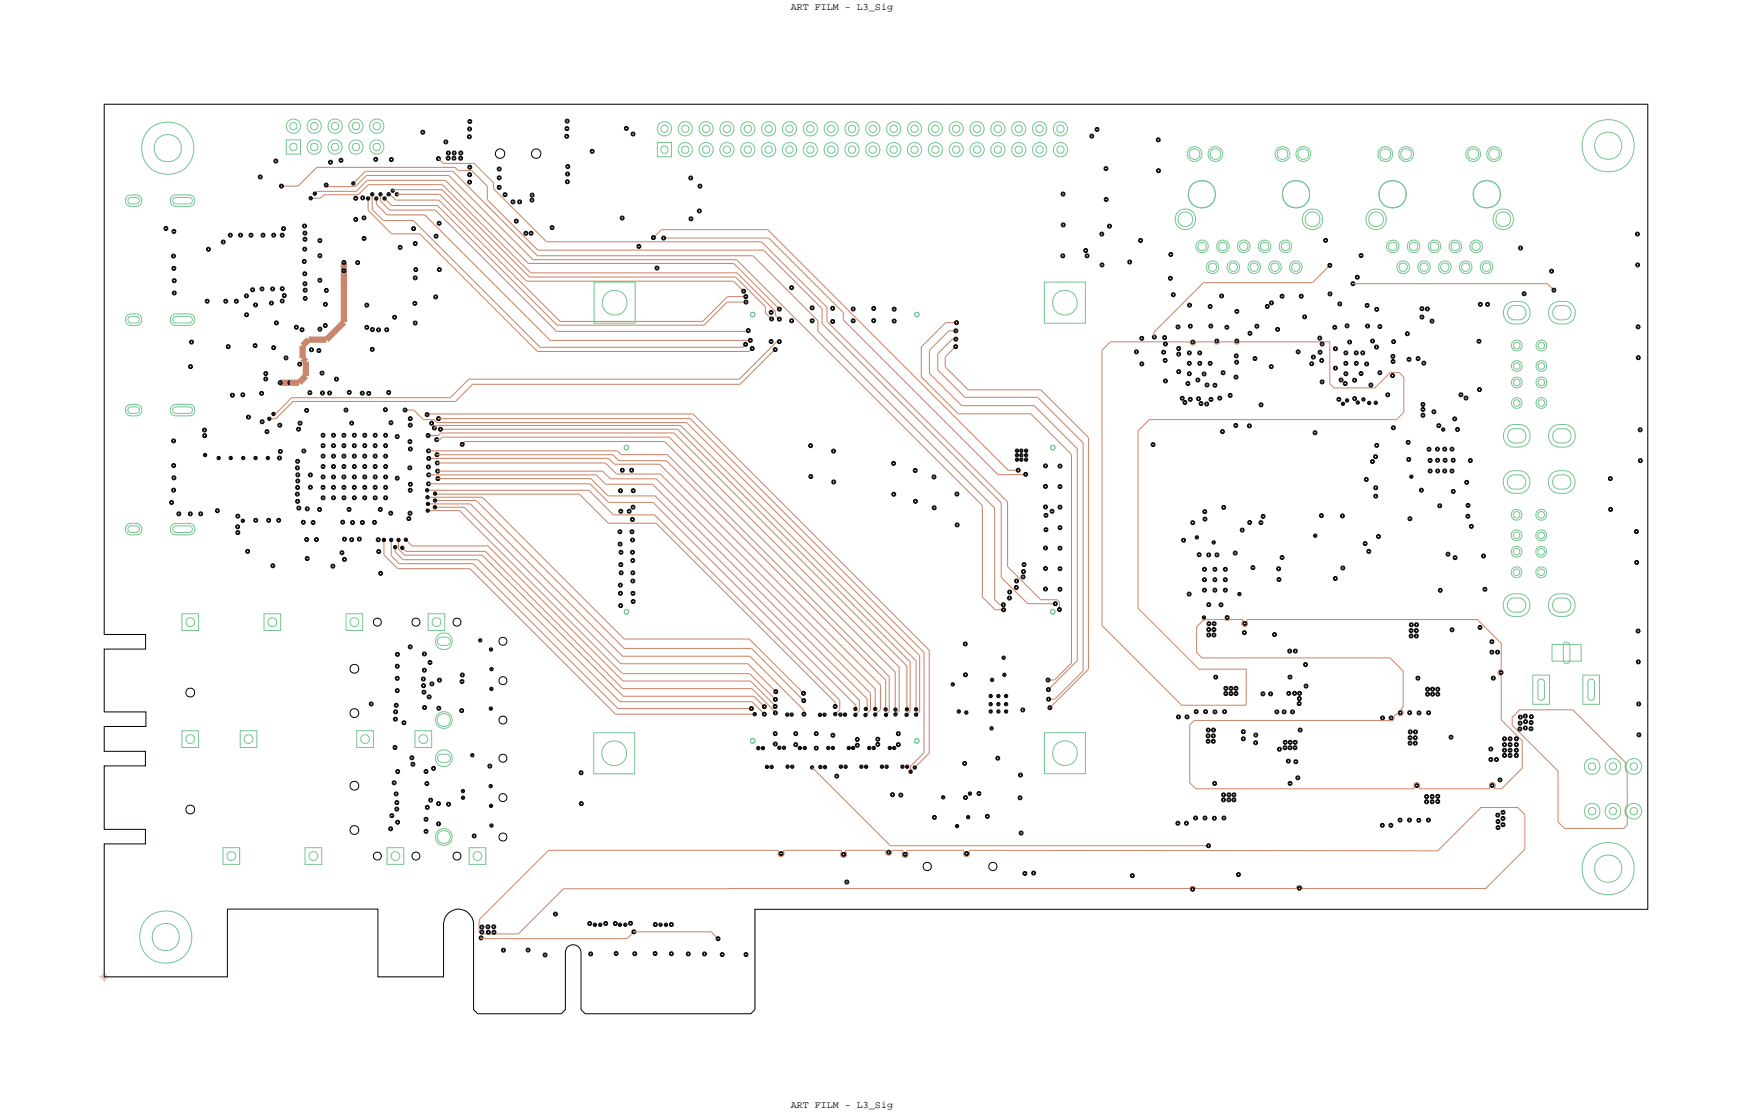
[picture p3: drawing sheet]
<svg xmlns="http://www.w3.org/2000/svg" width="214mm" height="136mm" viewBox="0 0 214 136" stroke-linecap="round" stroke-linejoin="round" font-family="sans-serif">
<defs><g id="words">
<g font-size="1.2">
<text x="96.4" y="1.2">ART FILM - L3_Sig</text>
<text x="96.4" y="135">ART FILM - L3_Sig</text>
</g>
</g></defs>
<!-- layer: Drawing Origin -->
<path d="M12.1 119h1.2M12.5 118.8l.2-.1 .2 .1 .1 .2-.1 .2-.2 .1-.2-.1-.1-.2zM12.7 118.4v1.3" fill="none" stroke="#ff79cb" stroke-width=".12"/>
<!-- layer: Nets -->
<path d="M135.3 41.7h9.7a.37 .37 0 0 0 .4 .4 .37 .37 0 0 0 .3-.4h2.2a.37 .37 0 0 0 .4 .2 .37 .37 0 0 0 .3-.2h1.8a.37 .37 0 0 0 .3 .2 .37 .37 0 0 0 .4-.2h11v5.1l.5 .5h4.9l1.9-1.9h1.1l.6 .5v4.3l-.9 .9h-30.1l-1.4 1.4v21.6l7.4 7.4h5.8v4.3l-.2 .1h-7.7l-9.7-9.7v-33.5zM145.8 76.4l.8-.8 .3-.1h2.4l.2 .1 .3-.1h1.5l.1 .1a.39 .39 0 0 0 0 .5 .39 .39 0 0 0 .5 .2 .46 .46 0 0 0 0-.7l.1-.1h28l2.9 2.9v3.1a.43 .43 0 0 0-.4 .4 .43 .43 0 0 0 .4 .5v5.3l2.6 2.6v3.3l-2.5 2.5h-.8a.53 .53 0 0 0-.3-.8 .42 .42 0 0 0-.4 .3 .42 .42 0 0 0 0 .4l-.1 .1h-8.3l-.2-.1a.39 .39 0 0 0 0-.5 .39 .39 0 0 0-.5 0 .39 .39 0 0 0-.1 .5l-.1 .1h-26.5l-.7-.7v-7.1l.5-.5h22.8h.2a1.27 1.27 0 0 1 1 .1l.3-.2 .1-.2-.1-.2 .3-.3h.2a.39 .39 0 0 0 .7 0 .39 .39 0 0 0-.2-.6l.2-.3v-4.3l-1.6-1.6h-22.9l-.7-.7zM185.2 86.5h6.5l6.4 6.5a1.24 1.24 0 0 0 .2 1.1v4l-.1 .1a1.03 1.03 0 0 0 .1 1.4v.9l-.4 .4h-7.2l-.8-.8v-6.1l-5.6-5.6v-1zM66.9 103.6h27.9l.1 .1a.4 .4 0 0 0 0 .6 .4 .4 0 0 0 .5 0 .4 .4 0 0 0 .1-.6l.1-.1h6.9l.1 .2a.39 .39 0 0 0-.1 .5 .39 .39 0 0 0 .6 0 .39 .39 0 0 0-.1-.5l.1-.2h4.7l.1 .1a.4 .4 0 0 0 .4 .5 .4 .4 0 0 0 .4-.5l1.3-.1 .1 .2a.39 .39 0 0 0-.1 .5 .39 .39 0 0 0 .6 0 .39 .39 0 0 0-.1-.5l.1-.2h6.8l.1 .1a.4 .4 0 0 0 0 .6 .4 .4 0 0 0 .6 0 .4 .4 0 0 0 0-.6l.1-.1 57 .1 5.3-5.3h4.4l.9 .9v4.2l-4.7 4.8h-22.4a.37 .37 0 0 0-.4-.4 .37 .37 0 0 0-.3 .4h-12.3a.37 .37 0 0 0-.4-.3 .37 .37 0 0 0-.3 .3h-76.3l-5.5 5.5h-4.6l-.2-.2v-1.5z" fill="none" stroke="#ca856a" stroke-width=".12"/>
<g fill="none" stroke="#000" stroke-width=".12">
<path d="M33.4 19.5l.2-.1 .2 .1v.3l-.2 .1-.2-.1zM33.5 19.5h.1h.1v.2l-.1 .1-.1-.1zM40.1 19.6l.2-.1 .2 .1v.3l-.2 .1-.2-.1zM40.1 19.7l.2-.1 .1 .1v.1l-.1 .1-.2-.1zM41.4 19.4l.2-.1 .1 .1v.3l-.1 .1-.2-.1zM41.4 19.5l.2-.1 .1 .1v.1l-.1 .1-.2-.1zM45.6 19.2h.2h.2v.4l-.2 .1-.2-.1zM45.7 19.3h.1h.1v.2l-.1 .1-.1-.1zM47.5 19.3l.2-.1 .2 .1v.3l-.2 .1-.2-.1zM47.6 19.4l.1-.1 .1 .1v.1l-.1 .1-.1-.1zM51.3 15.9h.2h.2v.4l-.2 .1-.2-.1zM51.4 16h.1h.2v.2l-.2 .1-.1-.1z"/>
<path d="M53.2 19.2l.2-.1 .2 .1v.3l-.2 .1-.2-.1zM53.3 19.3l.1-.1 .2 .1v.1l-.2 .1-.1-.1zM54.2 17.1h.1h.2v.4h-.2h-.1zM54.2 17.2l.1-.1 .2 .1v.2h-.2h-.1zM54.4 19.1l.2-.1 .2 .1v.3l-.2 .1-.2-.1zM54.5 18.5l.1-.1 .2 .1v.3l-.2 .1-.1-.1zM54.5 19.2l.1-.1 .1 .1v.1l-.1 .1-.1-.1zM54.5 18.6l.1-.1 .2 .1v.1l-.2 .1-.1-.1zM55.1 19.1l.2-.1 .2 .1v.3l-.2 .1-.2-.1zM55.2 18.5l.1-.1 .2 .1v.3l-.2 .1-.1-.1zM55.2 19.2l.1-.1 .2 .1v.1l-.2 .1-.1-.1zM55.2 18.6l.1-.1 .2 .1v.1l-.2 .1-.1-.1z"/>
<path d="M56 19.1l.1-.1 .2 .1v.3l-.2 .1-.1-.1zM56 18.5l.2-.1 .1 .1v.3l-.1 .1-.2-.1zM56 19.2l.1-.1 .2 .1v.1l-.2 .1-.1-.1zM56 18.6l.2-.1 .1 .1v.1l-.1 .1-.2-.1zM57 16.5l.2-.1 .2 .1v.3l-.2 .1-.2-.1zM57 15.6l.2-.1 .2 .1v.3l-.2 .1-.2-.1zM57.1 16.6l.1-.1 .1 .1v.1l-.1 .1-.1-.1zM57.1 14.6h.2h.1v.4h-.1h-.2zM57.1 15.6h.1h.2v.2l-.2 .1-.1-.1zM57.1 14.7h.2h.1v.2l-.1 .1-.2-.1zM68.9 16.4h.2h.1v.4h-.1h-.2zM68.9 15.5l.2-.1 .2 .1v.3l-.2 .1-.2-.1z"/>
<path d="M68.9 16.5h.2h.1v.2l-.1 .1-.2-.1zM68.9 14.6l.2-.1 .2 .1v.3l-.2 .1-.2-.1zM69 15.6l.1-.1 .1 .1v.1l-.1 .1-.1-.1zM69 14.7l.1-.1 .1 .1v.1l-.1 .1-.1-.1zM72 18.3l.2-.1 .1 .1v.3l-.1 .1-.2-.1zM72 18.4l.2-.1 .1 .1v.1l-.1 .1-.2-.1zM76.1 15.5l.2-.1 .2 .1v.3l-.2 .1-.2-.1zM76.2 15.6l.1-.1 .2 .1v.1l-.2 .1-.1-.1zM77 16.2l.1-.1 .2 .1v.3l-.2 .1-.1-.1zM77 16.3l.1-.1 .2 .1v.1l-.2 .1-.1-.1zM132.9 16.4l.1-.1 .2 .1v.3l-.2 .1-.1-.1zM132.9 16.5l.1-.1 .2 .1v.2h-.2h-.1z"/>
<path d="M133.5 15.6l.2-.1 .2 .1v.3l-.2 .1-.2-.1zM133.5 15.7l.2-.1 .1 .1v.1l-.1 .1-.2-.1zM141 16.9l.1-.1 .2 .1v.3l-.2 .1-.1-.1zM141 17l.1-.1 .2 .1v.1l-.2 .1-.1-.1zM20 27.7l.2-.1 .2 .1v.3l-.2 .1-.2-.1zM20.1 27.8l.1-.1 .2 .1v.1l-.2 .1-.1-.1zM21 31h.1h.2v.4h-.2h-.1zM21 31.1l.1-.1 .2 .1v.2l-.2 .1-.1-.1zM21 32.5h.2h.2v.4h-.2h-.2zM21 28h.2h.2v.4h-.2h-.2zM21.1 34h.1h.2v.4h-.2h-.1zM21.1 32.6l.1-.1 .1 .1v.2l-.1 .1-.1-.1z"/>
<path d="M21.1 35.5h.1h.2v.4h-.2h-.1zM21.1 28.1l.1-.1 .1 .1v.2l-.1 .1-.1-.1zM21.1 34.1l.1-.1 .2 .1v.2l-.2 .1-.1-.1zM21.1 35.6l.1-.1 .2 .1v.2l-.2 .1-.1-.1zM25.1 36.5h.1h.2v.4h-.2h-.1zM25.1 36.6l.1-.1 .2 .1v.2l-.2 .1-.1-.1zM25.2 30.2l.2-.1 .2 .1v.3l-.2 .1-.2-.1zM25.3 30.3l.1-.1 .1 .1v.1l-.1 .1-.1-.1zM27 29.3l.2-.1 .2 .1v.4h-.2h-.2zM27.1 29.4l.1-.1 .1 .1v.2h-.1h-.1zM27.3 36.5h.2h.2v.4h-.2h-.2zM27.4 36.6l.1-.1 .1 .1v.2l-.1 .1-.1-.1z"/>
<path d="M27.9 28.5l.2-.1 .1 .1v.3l-.1 .1-.2-.1zM27.9 28.6l.2-.1 .1 .1v.1l-.1 .1-.2-.1zM28.6 36.5h.2h.2v.4h-.2h-.2zM28.7 36.6l.1-.1 .1 .1v.2l-.1 .1-.1-.1zM29.1 28.5l.2-.1 .2 .1v.3l-.2 .1-.2-.1zM29.2 28.6l.1-.1 .1 .1v.1l-.1 .1-.1-.1zM29.9 35.9l.1-.1 .2 .1v.3l-.2 .1-.1-.1zM29.9 38.2l.1-.1 .2 .1v.3l-.2 .1-.1-.1zM29.9 36l.1-.1 .2 .1v.1l-.2 .1-.1-.1zM29.9 38.3l.1-.1 .2 .1v.1l-.2 .1-.1-.1zM30.4 28.5l.2-.1 .2 .1v.3l-.2 .1-.2-.1zM30.4 28.6l.2-.1 .1 .1v.1l-.1 .1-.2-.1z"/>
<path d="M30.6 35.1h.2h.2v.4h-.2h-.2zM30.6 35.2l.2-.1 .1 .1v.2l-.1 .1-.2-.1zM31 37l.1-.1 .2 .1v.3l-.2 .1-.1-.1zM31 37.1l.1-.1 .2 .1v.1l-.2 .1-.1-.1zM31.5 21.4l.2-.1 .2 .1v.3l-.2 .1-.2-.1zM31.6 21.5l.1-.1 .1 .1v.1l-.1 .1-.1-.1zM31.7 35h.2h.2v.4h-.2h-.2zM31.8 35.1l.1-.1 .2 .1v.2l-.2 .1-.1-.1zM31.9 28.5l.2-.1 .1 .1v.3l-.1 .1-.2-.1zM31.9 28.6l.2-.1 .1 .1v.1l-.1 .1-.2-.1zM32.9 36.8l.2-.1 .2 .1v.3l-.2 .1-.2-.1zM32.9 36.9l.2-.1 .1 .1v.1l-.1 .1-.2-.1z"/>
<path d="M33 35h.2h.2v.4h-.2h-.2zM33.1 35.1l.1-.1 .2 .1v.2l-.2 .1-.1-.1zM33.2 28.5l.2-.1 .1 .1v.3l-.1 .1-.2-.1zM33.2 28.6l.2-.1 .1 .1v.1l-.1 .1-.2-.1zM33.5 39.2l.2-.1 .2 .1v.3l-.2 .1-.2-.1zM33.5 39.3l.2-.1 .1 .1v.1l-.1 .1-.2-.1zM34.1 22.5l.2-.1 .2 .1v.3l-.2 .1-.2-.1zM34.2 22.6l.1-.1 .1 .1v.1l-.1 .1-.1-.1zM34.2 35l.2-.1 .2 .1v.3l-.2 .1-.2-.1zM34.2 28.5l.2-.1 .2 .1v.3l-.2 .1-.2-.1zM34.2 36.5l.2-.1 .2 .1v.3l-.2 .1-.2-.1zM34.3 35.1l.1-.1 .1 .1v.1l-.1 .1-.1-.1z"/>
<path d="M34.3 28.6l.1-.1 .1 .1v.1l-.1 .1-.1-.1zM34.3 36.6l.1-.1 .1 .1v.1l-.1 .1-.1-.1zM34.4 27.7l.2-.1 .1 .1v.3l-.1 .1-.2-.1zM34.4 27.8l.2-.1 .1 .1v.1l-.1 .1-.2-.1zM34.5 35.8h.1h.2v.4l-.2 .1-.1-.1zM34.5 35.9h.1h.2v.2l-.2 .1-.1-.1zM35.9 39.7l.2-.1 .2 .1v.3l-.2 .1-.2-.1zM36 39.8l.1-.1 .1 .1v.1l-.1 .1-.1-.1zM36.9 31.7l.2-.1 .2 .1v.3l-.2 .1-.2-.1zM36.9 27.4l.2-.1 .2 .1v.3l-.2 .1-.2-.1zM36.9 31.8l.2-.1 .1 .1v.1l-.1 .1-.2-.1zM37 30.2l.1-.1 .2 .1v.3l-.2 .1-.1-.1z"/>
<path d="M37 33.2l.1-.1 .2 .1v.3l-.2 .1-.1-.1zM37 28.2h.2h.1v.4h-.1h-.2zM37 27.5l.1-.1 .2 .1v.1l-.2 .1-.1-.1zM37 34.4l.2-.1 .1 .1v.3l-.1 .1-.2-.1zM37 29l.2-.1 .1 .1v.3l-.1 .1-.2-.1zM37 30.3l.1-.1 .2 .1v.1l-.2 .1-.1-.1zM37 35.2l.2-.1 .2 .1v.3l-.2 .1-.2-.1zM37 33.3l.1-.1 .2 .1v.1l-.2 .1-.1-.1zM37 36.2l.2-.1 .2 .1v.3l-.2 .1-.2-.1zM37 28.3h.2h.1v.2l-.1 .1-.2-.1zM37 34.5l.2-.1 .1 .1v.1l-.1 .1-.2-.1zM37 29.1l.2-.1 .1 .1v.1l-.1 .1-.2-.1z"/>
<path d="M37.1 35.3l.1-.1 .1 .1v.1l-.1 .1-.1-.1zM37.1 36.3l.1-.1 .1 .1v.1l-.1 .1-.1-.1zM37.7 24.1l.2-.2 .1 .2v.1l-.1 .2-.2-.2zM37.8 24.1l.1-.1v.2v.1zM38.2 23.5l.2-.1 .1 .1v.2l-.1 .1-.2-.1zM38.3 23.5h.1l.1 .1-.1 .1zM38.8 34l.2-.1 .2 .1v.3l-.2 .1-.2-.1zM38.8 31l.2-.1 .2 .1v.3l-.2 .1-.2-.1zM38.8 29.2l.2-.1 .2 .1v.3l-.2 .1-.2-.1zM38.8 39.9h.2h.2v.4h-.2h-.2zM38.8 34.1l.2-.1 .1 .1v.1l-.1 .1-.2-.1zM38.8 31.1l.2-.1 .1 .1v.1l-.1 .1-.2-.1z"/>
<path d="M38.8 29.2h.2h.1v.2l-.1 .1-.2-.1zM39.5 39.5l.1-.1 .2 .1v.3l-.2 .1-.1-.1zM39.5 36.9l.2-.1 .1 .1v.3l-.1 .1-.2-.1zM39.5 39.6l.1-.1 .2 .1v.1l-.2 .1-.1-.1zM39.5 37l.2-.1 .1 .1v.2h-.1h-.2zM39.6 22.4l.2-.1 .1 .1v.3l-.1 .1-.2-.1zM39.6 35.2l.2-.1 .2 .1v.4h-.2h-.2zM39.6 22.5l.2-.1 .1 .1v.1l-.1 .1-.2-.1zM39.6 35.3l.2-.1 .1 .1v.2h-.1h-.2zM41.7 32.8l.2-.1 .2 .1v.4h-.2h-.2zM41.7 31.8l.2-.1 .2 .1v.3l-.2 .1-.2-.1zM41.8 32.9l.1-.1 .1 .1v.2h-.1h-.1z"/>
<path d="M41.8 31.9l.1-.1 .1 .1v.1l-.1 .1-.1-.1zM42.9 22.2l.2-.1 .1 .1v.2l-.1 .2-.2-.2zM43 22.3l.1-.1v.2zM43.2 26.6l.2-.1 .1 .1v.3l-.1 .1-.2-.1zM43.2 24l.2-.1 .1 .1v.3l-.1 .1-.2-.1zM43.2 26.7l.2-.1 .1 .1v.1l-.1 .1-.2-.1zM43.2 24.1l.2-.1 .1 .1v.1l-.1 .1-.2-.1zM43.4 31.8h.2h.2v.4h-.2h-.2zM43.5 31.9l.1-.1 .1 .1v.2l-.1 .1-.1-.1zM44 23.9h.2h.2v.4l-.2 .1-.2-.1zM44.1 24h.1h.1v.2l-.1 .1-.1-.1zM44.2 26.4l.2-.1 .1 .1v.3l-.1 .1-.2-.1z"/>
<path d="M44.2 28.9l.2-.1 .1 .1v.3l-.1 .1-.2-.1zM44.2 26.5l.2-.1 .1 .1v.1l-.1 .1-.2-.1zM44.2 29l.2-.1 .1 .1v.1l-.1 .1-.2-.1zM44.5 37l.2-.1 .2 .1v.3l-.2 .1-.2-.1zM44.5 39.7l.2-.1 .2 .1v.3l-.2 .1-.2-.1zM44.6 37.1l.1-.1 .1 .1v.2h-.1h-.1zM44.6 39.8l.1-.1 .1 .1v.2h-.1h-.1zM44.7 24.1l.2-.1 .1 .1v.2l-.1 .1-.2-.1zM44.8 24.1h.1v.1v.1zM45.2 23.6l.2-.1 .1 .1v.2l-.1 .1-.2-.1zM45.2 40l.2-.1 .2 .1v.3l-.2 .1-.2-.1zM45.3 23.6h.1l.1 .1-.1 .1z"/>
<path d="M45.7 24.1l.2-.1 .1 .1v.2l-.1 .1-.2-.1zM45.8 24.1h.1l.1 .1-.1 .1zM46.2 23.6l.2-.1 .1 .1v.2l-.1 .1-.2-.1zM46.3 23.6h.1l.1 .1-.1 .1zM46.7 24.1l.2-.1 .1 .1v.2l-.1 .1-.2-.1zM46.8 24.1h.1v.1v.1zM47.2 23.6l.2-.1 .1 .1v.2l-.1 .1-.2-.1zM47.3 23.6h.1l.1 .1-.1 .1zM47.7 23.1l.2-.1 .1 .1v.2l-.1 .1-.2-.1zM47.8 23.2l.1-.1 .1 .2h-.1zM47.9 38.5l.2-.1 .2 .1v.3l-.2 .1-.2-.1zM47.9 38.6l.2-.1 .1 .1v.1l-.1 .1-.2-.1z"/>
<path d="M48.2 23.6l.2-.1 .1 .1v.2l-.1 .1-.2-.1zM48.3 23.6h.1l.1 .1-.1 .1zM48.6 30l.2-.1 .1 .1v.3l-.1 .1-.2-.1zM48.6 30.1l.2-.1 .1 .1v.1l-.1 .1-.2-.1zM50.2 27.7l.2-.1 .2 .1v.3l-.2 .1-.2-.1zM50.3 27.8l.1-.1 .1 .1v.1l-.1 .1-.1-.1zM50.4 36.8l.2-.1 .1 .1v.3l-.1 .1-.2-.1zM50.4 33.7l.2-.1 .2 .1v.3l-.2 .1-.2-.1zM50.4 39.2l.2-.1 .2 .1v.3l-.2 .1-.2-.1zM50.4 36.9l.2-.1 .1 .1v.1l-.1 .1-.2-.1zM50.4 29.5l.2-.1 .2 .1v.3l-.2 .1-.2-.1zM50.5 33.8l.1-.1 .1 .1v.1l-.1 .1-.1-.1z"/>
<path d="M50.5 39.3l.1-.1 .1 .1v.1l-.1 .1-.1-.1zM50.5 29.6l.1-.1 .1 .1v.1l-.1 .1-.1-.1zM50.5 32.7l.2-.1 .1 .1v.3l-.1 .1-.2-.1zM50.5 32.8l.2-.1 .1 .1v.1l-.1 .1-.2-.1zM52.9 36l.2-.1 .2 .1v.3l-.2 .1-.2-.1zM53 36.1l.1-.1 .1 .1v.1l-.1 .1-.1-.1zM53 28.6l.1-.1 .2 .1v.3l-.2 .1-.1-.1zM53 28.7l.1-.1 .2 .1v.1l-.2 .1-.1-.1zM53.3 27h.2h.2v.4h-.2h-.2zM53.4 32.7l.1-.1 .2 .1v.3l-.2 .1-.1-.1zM53.4 27.1l.1-.1 .2 .1v.2l-.2 .1-.1-.1zM53.4 32.8l.1-.1 .2 .1v.1l-.2 .1-.1-.1z"/>
<path d="M57 21.1l.2-.1 .2 .1v.3l-.2 .1-.2-.1zM57 22h.2h.2v.4h-.2h-.2zM57.1 20.2l.2-.1 .1 .1v.3l-.1 .1-.2-.1zM57.1 21.2l.1-.1 .2 .1v.2h-.2h-.1zM57.1 22.1l.1-.1 .2 .1v.2h-.2h-.1zM57.1 20.3l.2-.1 .1 .1v.1l-.1 .1-.2-.1zM60.7 22.7l.1-.1 .2 .1v.3l-.2 .1-.1-.1zM60.7 21.5l.1-.1 .2 .1v.3l-.2 .1-.1-.1zM60.7 20.4h.1h.2v.4h-.2h-.1zM60.7 22.8l.1-.1 .2 .1v.1l-.2 .1-.1-.1zM60.7 21.6l.1-.1 .2 .1v.1l-.2 .1-.1-.1zM60.7 20.5l.1-.1 .2 .1v.2h-.2h-.1z"/>
<path d="M61.4 23.6l.1-.1 .2 .1v.3l-.2 .1-.1-.1zM61.4 23.6h.1h.2v.2l-.2 .1-.1-.1zM62.3 24.4h.2h.2v.4h-.2h-.2zM62.4 24.5l.1-.1 .1 .1v.2h-.1h-.1zM62.7 26.8l.2-.1 .2 .1v.3l-.2 .1-.2-.1zM62.8 26.9l.1-.1 .2 .1v.1l-.2 .1-.1-.1zM63.1 24.4h.2h.2v.4h-.2h-.2zM63.2 24.5l.1-.1 .2 .1v.2h-.2h-.1zM63.9 28.3l.2-.1 .2 .1v.3l-.2 .1-.2-.1zM63.9 28.3h.2h.1v.2l-.1 .1-.2-.1zM64.5 28.3l.2-.1 .2 .1v.3l-.2 .1-.2-.1zM64.6 28.3h.1h.2v.2l-.2 .1-.1-.1z"/>
<path d="M64.6 24.2l.2-.1 .2 .1v.3l-.2 .1-.2-.1zM64.7 23.6l.1-.1 .2 .1v.3l-.2 .1-.1-.1zM64.7 24.3l.1-.1 .2 .1v.2h-.2h-.1zM64.7 23.7l.1-.1 .2 .1v.1l-.2 .1-.1-.1zM67.1 27.6l.2-.1 .2 .1v.3l-.2 .1-.2-.1zM67.1 27.7l.2-.1 .1 .1v.1l-.1 .1-.2-.1zM69 22l.1-.1 .2 .1v.3l-.2 .1-.1-.1zM69 21h.2h.1v.4h-.1h-.2zM69 22.1l.1-.1 .2 .1v.1l-.2 .1-.1-.1zM69 20.1l.2-.1 .2 .1v.4h-.2h-.2zM69 21.1h.2h.1v.2l-.1 .1-.2-.1zM69.1 20.2l.1-.1 .1 .1v.2h-.1h-.1z"/>
<path d="M75.6 26.4l.2-.1 .2 .1v.3l-.2 .1-.2-.1zM75.7 26.5l.1-.1 .2 .1v.1l-.2 .1-.1-.1zM77.7 29.9l.2-.1 .1 .1v.3l-.1 .1-.2-.1zM77.7 29.9h.2h.1v.2l-.1 .1-.2-.1zM79.4 28.8l.2-.1 .2 .1v.3l-.2 .1-.2-.1zM79.5 28.9l.1-.1 .2 .1v.1l-.2 .1-.1-.1zM79.9 32.5l.2-.1 .1 .1v.3l-.1 .1-.2-.1zM79.9 32.6l.2-.1 .1 .1v.1l-.1 .1-.2-.1zM80.7 28.8h.2h.2v.4h-.2h-.2zM80.7 28.9l.2-.1 .1 .1v.2l-.1 .1-.2-.1zM84 21.5l.2-.1 .2 .1v.4h-.2h-.2zM84 26.5l.2-.1 .2 .1v.3l-.2 .1-.2-.1z"/>
<path d="M84 21.6l.2-.1 .1 .1v.2h-.1h-.2zM84.1 26.6l.1-.1 .1 .1v.1l-.1 .1-.1-.1zM85 25.5h.2h.2v.4h-.2h-.2zM85.1 25.6l.1-.1 .2 .1v.2l-.2 .1-.1-.1zM85.1 22.5l.2-.1 .2 .1v.3l-.2 .1-.2-.1zM85.2 22.6l.1-.1 .1 .1v.2h-.1h-.1zM90.4 35.3l.2-.1 .2 .1v.3l-.2 .1-.2-.1zM90.5 35.4l.1-.1 .2 .1v.2h-.2h-.1zM90.7 36l.2-.1 .2 .1v.3l-.2 .1-.2-.1zM90.7 36.6h.2h.2v.4h-.2h-.2zM90.7 36.1l.2-.1 .1 .1v.1l-.1 .1-.2-.1zM90.8 36.7l.1-.1 .1 .1v.2l-.1 .1-.1-.1z"/>
<path d="M93.8 37.9l.2-.1 .2 .1v.3l-.2 .1-.2-.1zM93.8 38l.2-.1 .1 .1v.1l-.1 .1-.2-.1zM93.8 38.7l.2-.1 .2 .1v.3l-.2 .1-.2-.1zM93.9 38.8l.1-.1 .2 .1v.1l-.2 .1-.1-.1zM94.8 37.5l.2-.1 .2 .1v.3l-.2 .1-.2-.1zM94.8 38.7l.2-.1 .2 .1v.3l-.2 .1-.2-.1zM94.8 37.6l.2-.1 .1 .1v.1l-.1 .1-.2-.1zM94.8 38.8l.2-.1 .1 .1v.2h-.1h-.2zM96.3 38.9l.2-.1 .2 .1v.4h-.2h-.2zM96.3 34.9l.2-.1 .2 .1v.3l-.2 .1-.2-.1zM96.3 39l.2-.1 .1 .1v.2h-.1h-.2zM96.3 35l.2-.1 .1 .1v.1l-.1 .1-.2-.1z"/>
<path d="M98.8 38.9l.2-.1 .2 .1v.4h-.2h-.2zM98.8 37.3h.2h.2v.4l-.2 .1-.2-.1zM98.8 39l.2-.1 .1 .1v.2h-.1h-.2zM98.8 37.4h.2h.1v.2l-.1 .1-.2-.1zM101.3 39l.2-.1 .2 .1v.3l-.2 .1-.2-.1zM101.3 37.4l.2-.1 .2 .1v.3l-.2 .1-.2-.1zM101.3 39.1l.2-.1 .1 .1v.1l-.1 .1-.2-.1zM101.3 37.5l.2-.1 .1 .1v.1l-.1 .1-.2-.1zM103.8 38.9h.2h.2v.4h-.2h-.2zM103.8 37.5l.2-.1 .2 .1v.3l-.2 .1-.2-.1zM103.8 39l.2-.1 .1 .1v.2h-.1h-.2zM103.8 37.6l.2-.1 .1 .1v.1l-.1 .1-.2-.1z"/>
<path d="M106.3 38.9l.2-.1 .2 .1v.3l-.2 .1-.2-.1zM106.3 37.4l.2-.1 .2 .1v.3l-.2 .1-.2-.1zM106.3 39l.2-.1 .1 .1v.1l-.1 .1-.2-.1zM106.3 37.5l.2-.1 .1 .1v.2h-.1h-.2zM108.8 38.9h.2h.2v.4l-.2 .1-.2-.1zM108.8 37.5l.2-.1 .2 .1v.3l-.2 .1-.2-.1zM108.8 39h.2h.1v.2l-.1 .1-.2-.1zM108.8 37.6l.2-.1 .1 .1v.1l-.1 .1-.2-.1zM116.4 39.1h.2h.1v.4l-.1 .1-.2-.1zM116.4 39.2h.2h.1v.2l-.1 .1-.2-.1zM129.3 31l.2-.1 .2 .1v.3l-.2 .1-.2-.1zM129.4 23.5l.1-.1 .2 .1v.3l-.2 .1-.1-.1z"/>
<path d="M129.4 31.1l.1-.1 .2 .1v.1l-.2 .1-.1-.1zM129.4 27.2h.2h.1v.4h-.1h-.2zM129.4 23.6l.1-.1 .2 .1v.1l-.2 .1-.1-.1zM129.4 27.3l.2-.1 .1 .1v.2l-.1 .1-.2-.1zM132.1 30.4l.2-.1 .2 .1v.3l-.2 .1-.2-.1zM132.2 30.4h.1h.1v.2l-.1 .1-.1-.1zM132.3 31l.2-.1 .2 .1v.3l-.2 .1-.2-.1zM132.3 31.1l.2-.1 .1 .1v.1l-.1 .1-.2-.1zM134.1 28.4l.2-.1 .1 .1v.3l-.1 .1-.2-.1zM134.1 32.1l.2-.1 .2 .1v.3l-.2 .1-.2-.1zM134.1 28.4h.2h.1v.2l-.1 .1-.2-.1zM134.2 32.2l.1-.1 .1 .1v.2h-.1h-.1z"/>
<path d="M134.6 20.4l.2-.1 .2 .1v.3l-.2 .1-.2-.1zM134.6 24.1h.2h.2v.4h-.2h-.2zM134.6 20.5l.2-.1 .1 .1v.1l-.1 .1-.2-.1zM134.7 24.2h.1h.1v.2l-.1 .1-.1-.1zM135 27.4l.2-.1 .2 .1v.3l-.2 .1-.2-.1zM135.1 27.5l.1-.1 .1 .1v.1l-.1 .1-.1-.1zM137.5 31.8l.2-.1 .1 .1v.3l-.1 .1-.2-.1zM137.5 31.8h.2h.1v.2l-.1 .1-.2-.1zM138.8 29.1h.2h.2v.4h-.2h-.2zM138.9 29.2h.1h.1v.2l-.1 .1-.1-.1zM141 20.6h.2h.2v.4h-.2h-.2zM141 20.7l.2-.1 .1 .1v.2l-.1 .1-.2-.1z"/>
<path d="M142.4 33.7h.2h.2v.4h-.2h-.2zM142.5 33.8h.1h.2v.2l-.2 .1-.1-.1zM142.5 30.8h.2h.2v.4l-.2 .1-.2-.1zM142.5 30.9h.2h.1v.2l-.1 .1-.2-.1zM142.8 35.7h.2h.2v.4l-.2 .1-.2-.1zM142.8 35.8h.2h.1v.2l-.1 .1-.2-.1zM143.4 39.7l.2-.1 .1 .1v.3l-.1 .1-.2-.1zM143.4 39.8l.2-.1 .1 .1v.1l-.1 .1-.2-.1zM144.8 37l.2-.1 .1 .1v.3l-.1 .1-.2-.1zM144.8 37.1l.2-.1 .1 .1v.2h-.1h-.2zM144.9 39.6l.2-.1 .1 .1v.3l-.1 .1-.2-.1zM144.9 39.7l.2-.1 .1 .1v.1l-.1 .1-.2-.1z"/>
<path d="M147.3 37.2l.2-.1 .2 .1v.3l-.2 .1-.2-.1zM147.3 37.3l.2-.1 .1 .1v.1l-.1 .1-.2-.1zM147.4 39.6l.2-.1 .1 .1v.3l-.1 .1-.2-.1zM147.4 39.7l.2-.1 .1 .1v.1l-.1 .1-.2-.1zM148.7 35.9l.2-.1 .2 .1v.3l-.2 .1-.2-.1zM148.7 36l.2-.1 .1 .1v.1l-.1 .1-.2-.1zM149.3 39.7l.2-.1 .2 .1v.3l-.2 .1-.2-.1zM149.4 39.8l.1-.1 .1 .1v.1l-.1 .1-.1-.1zM150.5 37.8l.2-.1 .2 .1v.3l-.2 .1-.2-.1zM150.6 37.9l.1-.1 .2 .1v.1l-.2 .1-.1-.1zM153 39.6l.2-.1 .1 .1v.3l-.1 .1-.2-.1zM153 39.7l.2-.1 .1 .1v.1l-.1 .1-.2-.1z"/>
<path d="M154.3 37.2l.1-.1 .2 .1v.3l-.2 .1-.1-.1zM154.3 37.3l.1-.1 .2 .1v.1l-.2 .1-.1-.1zM154.8 36.7h.1h.2v.4h-.2h-.1zM154.8 36.8l.1-.1 .2 .1v.2l-.2 .1-.1-.1zM155.5 40l.2-.1 .2 .1v.3l-.2 .1-.2-.1zM156.1 35.9l.1-.1 .2 .1v.4h-.2h-.1zM156.1 36l.1-.1 .2 .1v.2h-.2h-.1zM158.4 35.9l.2-.1 .2 .1v.4h-.2h-.2zM158.4 36l.2-.1 .1 .1v.2h-.1h-.2zM158.8 38.4h.2h.2v.4h-.2h-.2zM158.8 38.5h.2h.1v.2l-.1 .1-.2-.1zM161.4 29.1l.1-.1 .2 .1v.3l-.2 .1-.1-.1z"/>
<path d="M161.4 29.2l.1-.1 .2 .1v.2h-.2h-.1zM161.9 32.2l.2-.1 .1 .1v.3l-.1 .1-.2-.1zM161.9 35.6h.2h.2v.4l-.2 .1-.2-.1zM161.9 32.3l.2-.1 .1 .1v.1l-.1 .1-.2-.1zM161.9 35.7h.2h.1v.2l-.1 .1-.2-.1zM162.5 39.7l.2-.1 .1 .1v.3l-.1 .1-.2-.1zM162.5 39.8l.2-.1 .1 .1v.2h-.1h-.2zM163.1 36.9l.2-.1 .2 .1v.3l-.2 .1-.2-.1zM163.1 37l.2-.1 .1 .1v.1l-.1 .1-.2-.1zM164 39.5h.2h.1v.4h-.1h-.2zM164 39.6l.2-.1 .1 .1v.2l-.1 .1-.2-.1zM164.7 34.4l.2-.1 .2 .1v.3l-.2 .1-.2-.1z"/>
<path d="M164.7 34.5l.2-.1 .1 .1v.1l-.1 .1-.2-.1zM165.2 33.6l.2-.1 .2 .1v.3l-.2 .1-.2-.1zM165.3 33.7l.1-.1 .1 .1v.2h-.1h-.1zM165.7 31l.2-.1 .1 .1v.3l-.1 .1-.2-.1zM165.7 31.1l.2-.1 .1 .1v.1l-.1 .1-.2-.1zM166.4 37h.2h.2v.4h-.2h-.2zM166.5 37.1h.1h.1v.2l-.1 .1-.1-.1zM166.5 39.6l.2-.1 .1 .1v.3l-.1 .1-.2-.1zM166.5 39.7l.2-.1 .1 .1v.1l-.1 .1-.2-.1zM167.6 37.5l.2-.1 .1 .1v.4h-.1h-.2zM167.6 37.6l.2-.1 .1 .1v.2h-.1h-.2zM168 39.6l.2-.1 .1 .1v.4h-.1h-.2z"/>
<path d="M168 39.7l.2-.1 .1 .1v.2h-.1h-.2zM173.1 38.5l.2-.1 .2 .1v.3l-.2 .1-.2-.1zM173.1 37.4h.2h.2v.4l-.2 .1-.2-.1zM173.1 38.6l.2-.1 .1 .1v.1l-.1 .1-.2-.1zM173.1 37.5h.2h.1v.2l-.1 .1-.2-.1zM173.8 37.5l.1-.1 .2 .1v.3l-.2 .1-.1-.1zM173.8 37.6l.1-.1 .2 .1v.1l-.2 .1-.1-.1zM174.3 39l.2-.1 .2 .1v.3l-.2 .1-.2-.1zM174.4 39.1l.1-.1 .1 .1v.1l-.1 .1-.1-.1zM180.2 36.9l.2-.1 .2 .1v.3l-.2 .1-.2-.1zM180.3 37l.1-.1 .1 .1v.2h-.1h-.1zM181.1 36.9l.2-.1 .2 .1v.3l-.2 .1-.2-.1z"/>
<path d="M181.1 37l.2-.1 .1 .1v.2h-.1h-.2zM185.1 30.1l.2-.1 .2 .1v.3l-.2 .1-.2-.1zM185.2 30.1h.1h.1v.2l-.1 .1-.1-.1zM185.6 35.6h.1h.2v.4h-.2h-.1zM185.6 35.7l.1-.1 .2 .1v.2h-.2h-.1zM188.9 32.9l.2-.1 .2 .1v.3l-.2 .1-.2-.1zM188.9 33l.2-.1 .1 .1v.1l-.1 .1-.2-.1zM189.2 35.2l.2-.1 .1 .1v.3l-.1 .1-.2-.1zM189.2 35.3l.2-.1 .1 .1v.1l-.1 .1-.2-.1zM199.4 28.4l.1-.1 .2 .1v.3l-.2 .1-.1-.1zM199.4 32.1l.2-.1 .1 .1v.3l-.1 .1-.2-.1zM199.4 28.4h.1h.2v.2l-.2 .1-.1-.1z"/>
<path d="M199.4 32.2l.2-.1 .1 .1v.2h-.1h-.2zM199.4 39.7l.2-.1 .2 .1v.3l-.2 .1-.2-.1zM199.5 39.7h.1h.2v.2l-.2 .1-.1-.1zM21 53.6l.2-.1 .1 .1v.3l-.1 .1-.2-.1zM21 59.6l.2-.1 .1 .1v.3l-.1 .1-.2-.1zM21 56.6l.2-.1 .1 .1v.3l-.1 .1-.2-.1zM21 58.1l.2-.1 .2 .1v.3l-.2 .1-.2-.1zM21 53.6h.2h.1v.2l-.1 .1-.2-.1zM21 59.6h.2h.1v.2l-.1 .1-.2-.1zM21 56.6h.2h.1v.2l-.1 .1-.2-.1zM21.1 58.1h.1h.1v.2l-.1 .1-.1-.1zM23 44.5l.2-.1 .2 .1v.3l-.2 .1-.2-.1z"/>
<path d="M23.1 44.6l.1-.1 .2 .1v.1l-.2 .1-.1-.1zM23.2 41.5l.1-.1 .2 .1v.3l-.2 .1-.1-.1zM23.2 41.6l.1-.1 .2 .1v.1l-.2 .1-.1-.1zM24.7 52.2h.2h.2v.4h-.2h-.2zM24.8 52.9l.1-.1 .2 .1v.3l-.2 .1-.1-.1zM24.8 52.3l.1-.1 .2 .1v.2h-.2h-.1zM24.8 53l.1-.1 .2 .1v.2h-.2h-.1zM24.8 55.3l.2-.1 .2 .1v.2l-.2 .1-.2-.1zM24.9 55.4l.1-.1 .1 .2h-.1zM26.5 55.7l.1-.1 .2 .1v.2l-.2 .1-.1-.1zM26.6 55.8v-.1l.1 .2h-.1zM27.6 42.1l.2-.1 .2 .1v.3l-.2 .1-.2-.1z"/>
<path d="M27.7 42.2l.1-.1 .1 .1v.1l-.1 .1-.1-.1zM27.9 55.7l.2-.1 .2 .1v.2l-.2 .1-.2-.1zM28 55.8l.1-.1 .1 .2h-.1zM28.1 48l.2-.1 .2 .1v.3l-.2 .1-.2-.1zM28.2 48.1l.1-.1 .2 .1v.1l-.2 .1-.1-.1zM29.4 47.9h.2h.2v.4h-.2h-.2zM29.5 48h.1h.1v.2l-.1 .1-.1-.1zM29.5 55.7l.1-.1 .2 .1v.2l-.2 .1-.1-.1zM29.6 55.8v-.1l.1 .2h-.1zM30.1 50.7l.2-.1 .2 .1v.3l-.2 .1-.2-.1zM30.1 50.7h.2h.1v.2l-.1 .1-.2-.1zM30.9 41.9h.2h.2v.4h-.2h-.2z"/>
<path d="M31 42h.1h.1v.2l-.1 .1-.1-.1zM31 55.7l.1-.1 .2 .1v.2l-.2 .1-.1-.1zM31.1 55.8v-.1l.1 .2h-.1zM31.7 47.8l.2-.1 .2 .1v.3l-.2 .1-.2-.1zM31.7 47.9l.2-.1 .1 .1v.1l-.1 .1-.2-.1zM31.8 51.2l.1-.1 .2 .1v.4h-.2h-.1zM31.8 51.3l.1-.1 .2 .1v.2h-.2h-.1zM32.2 45.3h.2h.2v.4l-.2 .1-.2-.1zM32.2 46l.2-.1 .2 .1v.3l-.2 .1-.2-.1zM32.2 45.4h.2h.1v.2l-.1 .1-.2-.1zM32.2 46.1l.2-.1 .1 .1v.1l-.1 .1-.2-.1zM32.4 52.4h.1h.2v.4h-.2h-.1z"/>
<path d="M32.4 52.5l.1-.1 .2 .1v.2l-.2 .1-.1-.1zM32.5 55.7l.1-.1 .2 .1v.2l-.2 .1-.1-.1zM32.5 55.8l.1-.1 .1 .2h-.1zM32.6 50.9l.2-.1 .2 .1v.2l-.2 .1-.2-.1zM32.7 51l.1-.1 .1 .2h-.1zM33.1 50.3l.2-.1 .2 .1v.2l-.2 .1-.2-.1zM33.2 42.2l.1-.1 .2 .1v.3l-.2 .1-.1-.1zM33.2 42.3l.1-.1 .2 .1v.1l-.2 .1-.1-.1zM33.2 50.4l.1-.1 .1 .2h-.1zM33.9 55.6h.2h.1v.4h-.1h-.2zM33.9 51.6h.2h.2v.4h-.2h-.2zM33.9 55.7h.2h.1v.2l-.1 .1-.2-.1z"/>
<path d="M34 46.5l.1-.1 .2 .1v.3l-.2 .1-.1-.1zM34 51.7h.1h.1v.2l-.1 .1-.1-.1zM34 54.8h.2h.1v.4h-.1h-.2zM34 46.6l.1-.1 .2 .1v.1l-.2 .1-.1-.1zM34 54.9h.2h.1v.2l-.1 .1-.2-.1zM34.7 43.4h.1h.2v.4h-.2h-.1zM34.7 43.5h.1h.2v.2l-.2 .1-.1-.1zM35.2 46.5l.1-.1 .2 .1v.3l-.2 .1-.1-.1zM35.2 46.6l.1-.1 .2 .1v.1l-.2 .1-.1-.1zM36.1 56.8h.1h.2v.4h-.2h-.1zM36.1 56h.2h.1v.4h-.1h-.2zM36.1 59.2l.2-.1 .1 .1v.4h-.1h-.2z"/>
<path d="M36.1 56.9h.1h.2v.2l-.2 .1-.1-.1zM36.1 58.4h.2h.2v.4h-.2h-.2zM36.1 57.7l.2-.1 .2 .1v.3l-.2 .1-.2-.1zM36.1 56.1h.2h.1v.2l-.1 .1-.2-.1zM36.1 59.3l.2-.1 .1 .1v.2h-.1h-.2zM36.2 58.5h.1h.1v.2l-.1 .1-.1-.1zM36.2 57.8l.1-.1 .1 .1v.1l-.1 .1-.1-.1zM36.2 52.1l.2-.1 .2 .1v.4h-.2h-.2zM36.2 52.2l.2-.1 .1 .1v.2h-.1h-.2zM36.3 44.2l.2-.1 .2 .1v.3l-.2 .1-.2-.1zM36.4 51.4l.2-.1 .2 .1v.3l-.2 .1-.2-.1zM36.4 44.3l.1-.1 .2 .1v.1l-.2 .1-.1-.1z"/>
<path d="M36.4 51.5l.2-.1 .1 .1v.1l-.1 .1-.2-.1zM36.6 40l.2-.1 .2 .1v.3l-.2 .1-.2-.1zM36.7 40.1l.1-.1 .1 .1v.1l-.1 .1-.1-.1zM36.8 54.8l.2-.1 .2 .1v.3l-.2 .1-.2-.1zM36.9 54.9l.1-.1 .2 .1v.1l-.2 .1-.1-.1zM37.2 49.8h.2h.1v.4h-.1h-.2zM37.2 49.9l.2-.1 .1 .1v.2l-.1 .1-.2-.1zM37.6 47.7l.2-.1 .1 .1v.3l-.1 .1-.2-.1zM37.6 47.8l.2-.1 .1 .1v.1l-.1 .1-.2-.1zM37.6 57.7l.2-.1 .2 .1v.3l-.2 .1-.2-.1zM37.6 59.2l.2-.1 .2 .1v.3l-.2 .1-.2-.1zM37.7 57.8l.1-.1 .2 .1v.1l-.2 .1-.1-.1z"/>
<path d="M37.7 59.3l.1-.1 .2 .1v.1l-.2 .1-.1-.1zM37.8 42.4h.2h.1v.4l-.1 .1-.2-.1zM37.8 42.5h.2h.1v.2l-.1 .1-.2-.1zM38.7 42.6l.2-.1 .1 .1v.3l-.1 .1-.2-.1zM38.7 42.6h.2h.1v.2l-.1 .1-.2-.1zM38.9 40l.1-.1 .1 .1v.2l-.1 .1-.1-.1zM39.1 45.3l.1-.1 .2 .1v.3l-.2 .1-.1-.1zM39.1 45.4l.1-.1 .2 .1v.1l-.2 .1-.1-.1zM39.1 47.7l.2-.1 .2 .1v.4h-.2h-.2zM39.2 47.8l.1-.1 .1 .1v.2h-.1h-.1zM39.2 57.9h.2h.2v.4l-.2 .1-.2-.1zM39.2 59.2l.2-.1 .2 .1v.3l-.2 .1-.2-.1z"/>
<path d="M39.2 52.9l.2-.1 .2 .1v.3l-.2 .1-.2-.1zM39.2 54.1h.2h.2v.4h-.2h-.2zM39.2 55.4l.2-.1 .2 .1v.3l-.2 .1-.2-.1zM39.2 56.7l.2-.1 .2 .1v.3l-.2 .1-.2-.1zM39.2 58h.2h.1v.2l-.1 .1-.2-.1zM39.2 59.3l.2-.1 .1 .1v.2h-.1h-.2zM39.2 53l.2-.1 .1 .1v.1l-.1 .1-.2-.1zM39.2 54.2l.2-.1 .1 .1v.2l-.1 .1-.2-.1zM39.2 55.5l.2-.1 .1 .1v.1l-.1 .1-.2-.1zM39.2 56.8l.2-.1 .1 .1v.1l-.1 .1-.2-.1zM40 47.7l.2-.1 .1 .1v.3l-.1 .1-.2-.1zM40 47.8l.2-.1 .1 .1v.2h-.1h-.2z"/>
<path d="M40.5 57.9h.1h.2v.4l-.2 .1-.1-.1zM40.5 59.2l.1-.1 .2 .1v.3l-.2 .1-.1-.1zM40.5 52.9l.1-.1 .2 .1v.3l-.2 .1-.1-.1zM40.5 54.1h.1h.2v.4h-.2h-.1zM40.5 55.4l.1-.1 .2 .1v.3l-.2 .1-.1-.1zM40.5 56.7l.1-.1 .2 .1v.3l-.2 .1-.1-.1zM40.5 58h.1h.2v.2l-.2 .1-.1-.1zM40.5 59.3l.1-.1 .2 .1v.2h-.2h-.1zM40.5 53l.1-.1 .2 .1v.1l-.2 .1-.1-.1zM40.5 54.2l.1-.1 .2 .1v.2l-.2 .1-.1-.1zM40.5 55.5l.1-.1 .2 .1v.1l-.2 .1-.1-.1zM40.5 56.8l.1-.1 .2 .1v.1l-.2 .1-.1-.1z"/>
<path d="M40.8 46h.2h.2v.4h-.2h-.2zM40.9 46.1l.1-.1 .1 .1v.2h-.1h-.1zM41.7 57.9h.2h.2v.4l-.2 .1-.2-.1zM41.7 59.2l.2-.1 .2 .1v.3l-.2 .1-.2-.1zM41.7 52.9l.2-.1 .2 .1v.3l-.2 .1-.2-.1zM41.7 54.1h.2h.2v.4h-.2h-.2zM41.7 55.4l.2-.1 .2 .1v.3l-.2 .1-.2-.1zM41.7 56.7l.2-.1 .2 .1v.3l-.2 .1-.2-.1zM41.8 58h.1h.1v.2l-.1 .1-.1-.1zM41.8 59.3l.1-.1 .1 .1v.2h-.1h-.1zM41.8 53l.1-.1 .1 .1v.1l-.1 .1-.1-.1zM41.8 54.2l.1-.1 .1 .1v.2l-.1 .1-.1-.1z"/>
<path d="M41.8 55.5l.1-.1 .1 .1v.1l-.1 .1-.1-.1zM41.8 56.8l.1-.1 .1 .1v.1l-.1 .1-.1-.1zM42 49.8l.2-.1 .1 .1v.3l-.1 .1-.2-.1zM42 49.9l.2-.1 .1 .1v.1l-.1 .1-.2-.1zM42.4 47.6h.2h.1v.4l-.1 .1-.2-.1zM42.4 47.7h.2h.1v.2l-.1 .1-.2-.1zM42.7 51.4l.2-.1 .1 .1v.3l-.1 .1-.2-.1zM42.7 51.5l.2-.1 .1 .1v.1l-.1 .1-.2-.1zM43 57.9h.2h.2v.4l-.2 .1-.2-.1zM43 59.2l.2-.1 .2 .1v.3l-.2 .1-.2-.1zM43 52.9l.2-.1 .2 .1v.3l-.2 .1-.2-.1zM43 54.1h.2h.2v.4h-.2h-.2z"/>
<path d="M43 55.4l.2-.1 .2 .1v.3l-.2 .1-.2-.1zM43 56.7l.2-.1 .2 .1v.3l-.2 .1-.2-.1zM43 58h.2h.1v.2l-.1 .1-.2-.1zM43 59.3l.2-.1 .1 .1v.2h-.1h-.2zM43 53l.2-.1 .1 .1v.1l-.1 .1-.2-.1zM43 54.2l.2-.1 .1 .1v.2l-.1 .1-.2-.1zM43 55.5l.2-.1 .1 .1v.1l-.1 .1-.2-.1zM43 56.8l.2-.1 .1 .1v.1l-.1 .1-.2-.1zM44 47.7h.1h.2v.4h-.2h-.1zM44 47.8l.1-.1 .2 .1v.2l-.2 .1-.1-.1zM44.3 57.9h.1h.2v.4l-.2 .1-.1-.1zM44.3 59.2l.1-.1 .2 .1v.3l-.2 .1-.1-.1z"/>
<path d="M44.3 52.9l.1-.1 .2 .1v.3l-.2 .1-.1-.1zM44.3 54.1h.1h.2v.4h-.2h-.1zM44.3 55.4l.1-.1 .2 .1v.3l-.2 .1-.1-.1zM44.3 56.7l.1-.1 .2 .1v.3l-.2 .1-.1-.1zM44.3 58h.1h.2v.2l-.2 .1-.1-.1zM44.3 59.3l.1-.1 .2 .1v.2h-.2h-.1zM44.3 53l.1-.1 .2 .1v.1l-.2 .1-.1-.1zM44.3 54.2l.1-.1 .2 .1v.2l-.2 .1-.1-.1zM44.3 55.5l.1-.1 .2 .1v.1l-.2 .1-.1-.1zM44.3 56.8l.1-.1 .2 .1v.1l-.2 .1-.1-.1zM44.8 47.8l.1-.1 .2 .1v.3l-.2 .1-.1-.1zM44.8 47.9l.1-.1 .2 .1v.1l-.2 .1-.1-.1z"/>
<path d="M45.2 42.4l.2-.1 .1 .1v.3l-.1 .1-.2-.1zM45.2 42.5l.2-.1 .1 .1v.1l-.1 .1-.2-.1zM45.2 40.1l.2-.1 .1 .1v.1l-.1 .1-.2-.1zM45.5 57.9h.2h.2v.4l-.2 .1-.2-.1zM45.5 59.2l.2-.1 .2 .1v.3l-.2 .1-.2-.1zM45.5 52.9l.2-.1 .2 .1v.3l-.2 .1-.2-.1zM45.5 54.1h.2h.2v.4h-.2h-.2zM45.5 55.4l.2-.1 .2 .1v.3l-.2 .1-.2-.1zM45.5 56.7l.2-.1 .2 .1v.3l-.2 .1-.2-.1zM45.6 58h.1h.2v.2l-.2 .1-.1-.1zM45.6 59.3l.1-.1 .2 .1v.2h-.2h-.1zM45.6 53l.1-.1 .2 .1v.1l-.2 .1-.1-.1z"/>
<path d="M45.6 54.2l.1-.1 .2 .1v.2l-.2 .1-.1-.1zM45.6 55.5l.1-.1 .2 .1v.1l-.2 .1-.1-.1zM45.6 56.8l.1-.1 .2 .1v.1l-.2 .1-.1-.1zM46 40l.1-.1 .2 .1v.4h-.2h-.1zM46 40.1l.1-.1 .2 .1v.2h-.2h-.1zM46.8 49.8l.2-.1 .1 .1v.3l-.1 .1-.2-.1zM46.8 57.9h.2h.2v.4l-.2 .1-.2-.1zM46.8 59.2l.2-.1 .2 .1v.3l-.2 .1-.2-.1zM46.8 52.9l.2-.1 .2 .1v.3l-.2 .1-.2-.1zM46.8 54.1h.2h.2v.4h-.2h-.2zM46.8 55.4l.2-.1 .2 .1v.3l-.2 .1-.2-.1zM46.8 56.7l.2-.1 .2 .1v.3l-.2 .1-.2-.1z"/>
<path d="M46.8 49.8h.2h.1v.2l-.1 .1-.2-.1zM46.9 58h.1h.1v.2l-.1 .1-.1-.1zM46.9 59.3l.1-.1 .1 .1v.2h-.1h-.1zM46.9 53l.1-.1 .1 .1v.1l-.1 .1-.1-.1zM46.9 54.2l.1-.1 .1 .1v.2l-.1 .1-.1-.1zM46.9 55.5l.1-.1 .1 .1v.1l-.1 .1-.1-.1zM46.9 56.8l.1-.1 .1 .1v.1l-.1 .1-.1-.1zM46.9 40l.2-.1 .2 .1v.3l-.2 .1-.2-.1zM47 40.1l.1-.1 .2 .1v.1l-.2 .1-.1-.1zM47.2 47.7l.2-.1 .1 .1v.3l-.1 .1-.2-.1zM47.2 47.7h.2h.1v.2l-.1 .1-.2-.1zM47.5 51.3h.1h.2v.4h-.2h-.1z"/>
<path d="M47.5 51.4h.1h.2v.2l-.2 .1-.1-.1zM48.2 58.1l.2-.1 .2 .1v.3l-.2 .1-.2-.1zM48.2 53h.2h.2v.4h-.2h-.2zM48.3 58.2l.1-.1 .1 .1v.1l-.1 .1-.1-.1zM48.3 53.1l.1-.1 .1 .1v.2h-.1h-.1zM49.2 49.8l.2-.1 .1 .1v.3l-.1 .1-.2-.1zM49.2 49.9l.2-.1 .1 .1v.1l-.1 .1-.2-.1zM49.8 56.8h.1h.2v.4h-.2h-.1zM49.8 53.6h.2h.1v.4h-.1h-.2zM49.8 56.9h.1h.2v.2l-.2 .1-.1-.1zM49.8 51.6h.2h.2v.4h-.2h-.2zM49.8 59.6l.2-.1 .2 .1v.3l-.2 .1-.2-.1z"/>
<path d="M49.8 50.8h.2h.2v.4h-.2h-.2zM49.8 53.7h.2h.1v.2l-.1 .1-.2-.1zM49.8 54.5h.2h.2v.4h-.2h-.2zM49.8 58.8h.2h.2v.4h-.2h-.2zM49.9 51.7h.1h.1v.2l-.1 .1-.1-.1zM49.9 59.7l.1-.1 .1 .1v.1l-.1 .1-.1-.1zM49.9 50.9h.1h.1v.2l-.1 .1-.1-.1zM49.9 54.6h.1h.1v.2l-.1 .1-.1-.1zM49.9 58.9h.1h.1v.2l-.1 .1-.1-.1zM51.9 50.4l.1-.1 .2 .1v.3l-.2 .1-.1-.1zM51.9 59.6l.1-.1 .2 .1v.2l-.2 .1-.1-.1zM51.9 50.4h.1h.2v.2l-.2 .1-.1-.1z"/>
<path d="M52 59.7v-.1l.1 .2h-.1zM52 52.9l.2-.1 .2 .1v.3l-.2 .1-.2-.1zM52 56.7l.2-.1 .2 .1v.4h-.2h-.2zM52 53l.2-.1 .1 .1v.1l-.1 .1-.2-.1zM52 58.8l.2-.1 .2 .1v.3l-.2 .1-.2-.1zM52 54.8l.2-.1 .2 .1v.3l-.2 .1-.2-.1zM52.1 55.7l.1-.1 .2 .1v.3l-.2 .1-.1-.1zM52.1 57.7l.1-.1 .2 .1v.3l-.2 .1-.1-.1zM52.1 56.8l.1-.1 .1 .1v.2h-.1h-.1zM52.1 58.9l.1-.1 .2 .1v.1l-.2 .1-.1-.1zM52.1 54.9l.1-.1 .2 .1v.1l-.2 .1-.1-.1zM52.1 55.8l.1-.1 .2 .1v.1l-.2 .1-.1-.1z"/>
<path d="M52.1 57.8l.1-.1 .2 .1v.1l-.2 .1-.1-.1zM52.4 51.4l.2-.1 .2 .1v.3l-.2 .1-.2-.1zM52.5 51.5l.1-.1 .1 .1v.1l-.1 .1-.1-.1zM52.8 52l.1-.1 .2 .1v.3l-.2 .1-.1-.1zM52.8 52.1l.1-.1 .2 .1v.1l-.2 .1-.1-.1zM53 53.4l.2-.1 .2 .1v.3l-.2 .1-.2-.1zM53.1 55.2h.2h.1v.4h-.1h-.2zM53.1 53.5l.1-.1 .1 .1v.1l-.1 .1-.1-.1zM53.1 56.2h.2h.2v.4l-.2 .1-.2-.1zM53.1 55.3h.2h.1v.2l-.1 .1-.2-.1zM53.2 56.3h.1h.1v.2l-.1 .1-.1-.1zM53.2 57.2h.1h.2v.4h-.2h-.1z"/>
<path d="M53.2 58.1h.2h.1v.4l-.1 .1-.2-.1zM53.2 57.3h.1h.2v.2l-.2 .1-.1-.1zM53.2 58.2h.2h.1v.2l-.1 .1-.2-.1zM53.3 50.8h.1h.2v.4h-.2h-.1zM53.3 50.9h.1h.2v.2l-.2 .1-.1-.1zM53.5 52.1h.2h.2v.4h-.2h-.2zM53.5 52.2l.2-.1 .1 .1v.2l-.1 .1-.2-.1zM56.1 54l.2-.1 .2 .1v.3l-.2 .1-.2-.1zM56.2 54.1l.1-.1 .2 .1v.1l-.2 .1-.1-.1zM75.4 59.6l.2-.1 .2 .1v.4h-.2h-.2zM75.5 59.7l.1-.1 .1 .1v.2h-.1h-.1zM75.7 57.1l.1-.1 .2 .1v.4h-.2h-.1z"/>
<path d="M75.7 57.2l.1-.1 .2 .1v.2h-.2h-.1zM76.8 57.1l.2-.1 .2 .1v.4h-.2h-.2zM76.8 57.2l.2-.1 .1 .1v.2h-.1h-.2zM77 59.6l.2-.1 .1 .1v.4h-.1h-.2zM77 59.7l.2-.1 .1 .1v.2h-.1h-.2zM90.7 41.8l.2-.1 .1 .1v.3l-.1 .1-.2-.1zM90.7 41.9l.2-.1 .1 .1v.1l-.1 .1-.2-.1zM91 40.1l.2-.1 .2 .1v.3l-.2 .1-.2-.1zM91.1 40.2l.1-.1 .1 .1v.2h-.1h-.1zM91.3 41.3l.1-.1 .2 .1v.3l-.2 .1-.1-.1zM91.3 41.4l.1-.1 .2 .1v.1l-.2 .1-.1-.1zM91.5 42.3l.2-.1 .1 .1v.3l-.1 .1-.2-.1z"/>
<path d="M91.5 42.4l.2-.1 .1 .1v.1l-.1 .1-.2-.1zM93.8 41.4h.2h.2v.4l-.2 .1-.2-.1zM93.8 41.5h.2h.1v.2l-.1 .1-.2-.1zM94.3 42.4l.2-.1 .2 .1v.4h-.2h-.2zM94.3 42.5l.2-.1 .1 .1v.2h-.1h-.2zM94.8 41.5l.2-.1 .2 .1v.3l-.2 .1-.2-.1zM94.8 41.6l.2-.1 .1 .1v.1l-.1 .1-.2-.1zM98.6 54.1h.2h.2v.4h-.2h-.2zM98.6 57.9l.2-.1 .2 .1v.3l-.2 .1-.2-.1zM98.6 54.2l.2-.1 .1 .1v.2l-.1 .1-.2-.1zM98.7 58l.1-.1 .1 .1v.1l-.1 .1-.1-.1zM101.4 54.8l.2-.1 .2 .1v.3l-.2 .1-.2-.1z"/>
<path d="M101.4 58.6l.2-.1 .2 .1v.3l-.2 .1-.2-.1zM101.4 54.9l.2-.1 .1 .1v.1l-.1 .1-.2-.1zM101.5 58.6h.1h.1v.2l-.1 .1-.1-.1zM108.7 56.3l.2-.1 .2 .1v.3l-.2 .1-.2-.1zM108.8 56.4l.1-.1 .1 .1v.1l-.1 .1-.1-.1zM111.4 57.2l.1-.1 .2 .1v.3l-.2 .1-.1-.1zM111.4 57.2h.1h.2v.2l-.2 .1-.1-.1zM113.6 57.9h.2h.2v.4l-.2 .1-.2-.1zM113.7 58h.1h.2v.2l-.2 .1-.1-.1zM116.3 42.1l.2-.1 .1 .1v.3l-.1 .1-.2-.1zM116.3 41.2l.2-.1 .2 .1v.3l-.2 .1-.2-.1zM116.3 40.1h.2h.2v.4h-.2h-.2z"/>
<path d="M116.3 42.2l.2-.1 .1 .1v.1l-.1 .1-.2-.1zM116.3 41.2h.2h.1v.2l-.1 .1-.2-.1zM116.3 40.2h.2h.1v.2l-.1 .1-.2-.1zM123.7 55.9l.2-.1 .2 .1v.2l-.2 .1-.2-.1zM123.7 54.8l.2-.1 .2 .1v.2l-.2 .1-.2-.1zM123.7 55.4l.2-.1 .2 .1v.2l-.2 .1-.2-.1zM123.8 56l.1-.1 .1 .2h-.1zM123.8 54.9l.1-.1 .1 .2h-.1zM123.8 55.4h.1l.1 .1-.1 .1zM123.9 57.1l.2-.1 .2 .1v.4h-.2h-.2zM123.9 57.2l.2-.1 .1 .1v.2h-.1h-.2zM124.3 55.9l.2-.1 .1 .1v.2l-.1 .1-.2-.1z"/>
<path d="M124.3 55.4l.2-.1 .1 .1v.2l-.1 .1-.2-.1zM124.3 54.8l.2-.1 .1 .1v.2l-.1 .1-.2-.1zM124.4 56l.1-.1 .1 .2h-.1zM124.4 55.4h.1l.1 .1-.1 .1zM124.4 54.9l.1-.1 .1 .2h-.1zM124.8 57.6l.2-.1 .2 .1v.4h-.2h-.2zM124.9 57.7l.1-.1 .1 .1v.2h-.1h-.1zM124.9 55.9l.1-.1 .2 .1v.2l-.2 .1-.1-.1zM124.9 55.4l.1-.1 .2 .1v.2l-.2 .1-.1-.1zM124.9 54.8l.1-.1 .2 .1v.2l-.2 .1-.1-.1zM125 56v-.1l.1 .2h-.1zM125 55.4l.1 .1-.1 .1z"/>
<path d="M125 54.9v-.1l.1 .2h-.1zM127.2 59.1l.2-.1 .2 .1v.3l-.2 .1-.2-.1zM127.2 56.6l.2-.1 .2 .1v.3l-.2 .1-.2-.1zM127.3 59.2l.1-.1 .1 .1v.1l-.1 .1-.1-.1zM127.3 56.7l.1-.1 .1 .1v.1l-.1 .1-.1-.1zM129 59.1l.2-.1 .2 .1v.4h-.2h-.2zM129 56.6l.2-.1 .2 .1v.4h-.2h-.2zM129 59.2l.2-.1 .1 .1v.2h-.1h-.2zM129 56.7l.2-.1 .1 .1v.2h-.1h-.2zM138.3 42.7l.2-.1 .2 .1v.3l-.2 .1-.2-.1zM138.3 42.8l.2-.1 .1 .1v.1l-.1 .1-.2-.1zM139 41.1l.1-.1 .2 .1v.3l-.2 .1-.1-.1z"/>
<path d="M139 44.2l.1-.1 .2 .1v.3l-.2 .1-.1-.1zM139 41.1h.1h.2v.2l-.2 .1-.1-.1zM139 44.3l.1-.1 .2 .1v.1l-.2 .1-.1-.1zM140.3 54l.2-.1 .2 .1v.3l-.2 .1-.2-.1zM140.4 54.1l.1-.1 .1 .1v.1l-.1 .1-.1-.1zM140.5 40.9l.2-.1 .1 .1v.3l-.1 .1-.2-.1zM140.5 41l.2-.1 .1 .1v.1l-.1 .1-.2-.1zM141.6 42.7h.2h.2v.4l-.2 .1-.2-.1zM141.7 42.8h.1h.1v.2l-.1 .1-.1-.1zM141.7 41l.2-.1 .2 .1v.3l-.2 .1-.2-.1zM141.8 41.1l.1-.1 .2 .1v.1l-.2 .1-.1-.1zM141.8 43.7h.2h.2v.4l-.2 .1-.2-.1z"/>
<path d="M141.8 41.7h.2h.2v.4l-.2 .1-.2-.1zM141.8 46.2h.2h.2v.4l-.2 .1-.2-.1zM141.9 43.8h.1h.1v.2l-.1 .1-.1-.1zM141.9 41.8h.1h.2v.2l-.2 .1-.1-.1zM141.9 46.3h.1h.2v.2l-.2 .1-.1-.1zM143.5 45.1l.1-.1 .2 .1v.3l-.2 .1-.1-.1zM143.5 43l.1-.1 .2 .1v.3l-.2 .1-.1-.1zM143.5 42.3l.1-.1 .2 .1v.3l-.2 .1-.1-.1zM143.5 45.2l.1-.1 .2 .1v.2h-.2h-.1zM143.5 43.1l.1-.1 .2 .1v.1l-.2 .1-.1-.1zM143.5 42.4l.1-.1 .2 .1v.1l-.2 .1-.1-.1zM143.9 48.4l.2-.1 .1 .1v.3l-.1 .1-.2-.1z"/>
<path d="M143.9 48.4h.2h.1v.2l-.1 .1-.2-.1zM144.2 48.9l.2-.1 .2 .1v.3l-.2 .1-.2-.1zM144.3 49l.1-.1 .1 .1v.1l-.1 .1-.1-.1zM144.6 46.6l.2-.1 .1 .1v.3l-.1 .1-.2-.1zM144.6 46.7l.2-.1 .1 .1v.1l-.1 .1-.2-.1zM144.8 45.4l.1-.1 .2 .1v.3l-.2 .1-.1-.1zM144.8 44.1l.1-.1 .2 .1v.3l-.2 .1-.1-.1zM144.8 42.8h.1h.2v.4h-.2h-.1zM144.8 45.5l.1-.1 .2 .1v.1l-.2 .1-.1-.1zM144.8 44.2l.1-.1 .2 .1v.1l-.2 .1-.1-.1zM144.8 42.9l.1-.1 .2 .1v.2l-.2 .1-.1-.1zM144.9 48.5l.2-.1 .1 .1v.3l-.1 .1-.2-.1z"/>
<path d="M144.9 48.6l.2-.1 .1 .1v.1l-.1 .1-.2-.1zM145.2 41.5l.2-.1 .1 .1v.3l-.1 .1-.2-.1zM145.2 41.6l.2-.1 .1 .1v.2h-.1h-.2zM145.8 46.1h.2h.2v.4h-.2h-.2zM145.8 46.2l.2-.1 .1 .1v.2l-.1 .1-.2-.1zM145.9 48.4l.2-.1 .1 .1v.3l-.1 .1-.2-.1zM145.9 48.5l.2-.1 .1 .1v.2h-.1h-.2zM146 42.8h.2h.2v.4h-.2h-.2zM146 44.1l.2-.1 .2 .1v.3l-.2 .1-.2-.1zM146.1 42.9l.1-.1 .1 .1v.2l-.1 .1-.1-.1zM146.1 44.2l.1-.1 .1 .1v.1l-.1 .1-.1-.1zM146.2 49l.2-.1 .1 .1v.3l-.1 .1-.2-.1z"/>
<path d="M146.2 49.1l.2-.1 .1 .1v.1l-.1 .1-.2-.1zM146.6 45.4l.1-.1 .2 .1v.3l-.2 .1-.1-.1zM146.6 45.5l.1-.1 .2 .1v.1l-.2 .1-.1-.1zM146.9 49.1l.2-.1 .1 .1v.3l-.1 .1-.2-.1zM146.9 46.7h.2h.2v.4l-.2 .1-.2-.1zM146.9 49.1h.2h.1v.2l-.1 .1-.2-.1zM147 46.8h.1h.1v.2l-.1 .1-.1-.1zM147.3 44.1l.2-.1 .2 .1v.3l-.2 .1-.2-.1zM147.3 44.2l.2-.1 .1 .1v.1l-.1 .1-.2-.1zM147.4 48.5l.2-.1 .2 .1v.3l-.2 .1-.2-.1zM147.4 48.6l.2-.1 .1 .1v.1l-.1 .1-.2-.1zM147.9 46.8l.2-.1 .1 .1v.3l-.1 .1-.2-.1z"/>
<path d="M147.9 46.9l.2-.1 .1 .1v.1l-.1 .1-.2-.1zM148.1 41.4l.2-.1 .2 .1v.3l-.2 .1-.2-.1zM148.1 41.5l.2-.1 .1 .1v.1l-.1 .1-.2-.1zM148.5 48.3h.1h.2v.4l-.2 .1-.1-.1zM148.5 48.4h.1h.2v.2l-.2 .1-.1-.1zM148.8 52.4l.2-.1 .2 .1v.4h-.2h-.2zM148.8 52.5l.2-.1 .1 .1v.2h-.1h-.2zM148.9 45.2h.1h.2v.4l-.2 .1-.1-.1zM148.9 45.3h.1h.2v.2l-.2 .1-.1-.1zM149.7 48l.2-.1 .2 .1v.3l-.2 .1-.2-.1zM149.8 48.1l.1-.1 .1 .1v.2h-.1h-.1zM150.4 51.7l.2-.1 .2 .1v.3l-.2 .1-.2-.1z"/>
<path d="M150.4 45.8l.2-.1 .2 .1v.3l-.2 .1-.2-.1zM150.5 51.8l.1-.1 .1 .1v.1l-.1 .1-.1-.1zM150.5 43.2l.1-.1 .2 .1v.3l-.2 .1-.1-.1zM150.5 45.9l.1-.1 .2 .1v.1l-.2 .1-.1-.1zM150.5 43.3l.1-.1 .2 .1v.1l-.2 .1-.1-.1zM150.5 44l.2-.1 .2 .1v.3l-.2 .1-.2-.1zM150.5 41.4l.2-.1 .2 .1v.3l-.2 .1-.2-.1zM150.6 44.1l.1-.1 .1 .1v.1l-.1 .1-.1-.1zM150.6 41.5l.1-.1 .2 .1v.1l-.2 .1-.1-.1zM152.1 51.7l.1-.1 .2 .1v.4h-.2h-.1zM152.1 51.8l.1-.1 .2 .1v.2h-.2h-.1zM152.1 40.4h.2h.2v.4l-.2 .1-.2-.1z"/>
<path d="M152.2 40.5h.1h.2v.2l-.2 .1-.1-.1zM152.8 43.5l.1-.1 .2 .1v.3l-.2 .1-.1-.1zM152.8 43.6l.1-.1 .2 .1v.2h-.2h-.1zM153.5 49.2l.2-.1 .2 .1v.3l-.2 .1-.2-.1zM153.5 49.3l.2-.1 .1 .1v.1l-.1 .1-.2-.1zM154.7 44.5l.2-.1 .2 .1v.3l-.2 .1-.2-.1zM154.8 44.6l.1-.1 .2 .1v.1l-.2 .1-.1-.1zM155.6 40.1l.1-.1 .1 .1v.1l-.1 .1-.1-.1zM158 42.7l.2-.1 .2 .1v.3l-.2 .1-.2-.1zM158.1 42.8l.1-.1 .1 .1v.1l-.1 .1-.1-.1zM159.7 44.2l.1-.1 .2 .1v.3l-.2 .1-.1-.1zM159.7 44.2h.1h.2v.2l-.2 .1-.1-.1z"/>
<path d="M159.9 43.3h.1h.2v.4h-.2h-.1zM159.9 43.4h.1h.2v.2l-.2 .1-.1-.1zM160.1 52.6l.1-.1 .2 .1v.3l-.2 .1-.1-.1zM160.1 52.7l.1-.1 .2 .1v.1l-.2 .1-.1-.1zM160.7 41h.1h.2v.4h-.2h-.1zM160.7 42.7h.2h.1v.4l-.1 .1-.2-.1zM160.7 41.1l.1-.1 .2 .1v.2h-.2h-.1zM160.7 42.8h.2h.1v.2l-.1 .1-.2-.1zM160.9 43.7h.2h.1v.4l-.1 .1-.2-.1zM160.9 43.8h.2h.1v.2l-.1 .1-.2-.1zM160.9 46.4l.2-.1 .2 .1v.3l-.2 .1-.2-.1zM160.9 41.7h.2h.2v.4l-.2 .1-.2-.1z"/>
<path d="M161 46.5l.1-.1 .1 .1v.1l-.1 .1-.1-.1zM161 41.8h.1h.1v.2l-.1 .1-.1-.1zM162.6 44.7l.1-.1 .2 .1v.3l-.2 .1-.1-.1zM162.6 42.3l.1-.1 .2 .1v.4h-.2h-.1zM162.6 44.8l.1-.1 .2 .1v.1l-.2 .1-.1-.1zM162.6 42.4l.1-.1 .2 .1v.2h-.2h-.1zM163 48.5l.2-.1 .1 .1v.3l-.1 .1-.2-.1zM163 48.6l.2-.1 .1 .1v.1l-.1 .1-.2-.1zM163.2 46.1h.2h.2v.4h-.2h-.2zM163.3 46.2l.1-.1 .2 .1v.2l-.2 .1-.1-.1zM163.5 49.1l.2-.1 .1 .1v.2l-.1 .1-.2-.1zM163.6 49.1h.1v.1v.1z"/>
<path d="M163.8 46.6l.1-.1 .2 .1v.3l-.2 .1-.1-.1zM163.8 46.7l.1-.1 .2 .1v.1l-.2 .1-.1-.1zM163.8 42.8h.2h.2v.4h-.2h-.2zM163.8 44.1l.2-.1 .2 .1v.3l-.2 .1-.2-.1zM163.8 45.4l.2-.1 .2 .1v.3l-.2 .1-.2-.1zM163.9 42.9l.1-.1 .1 .1v.2l-.1 .1-.1-.1zM163.9 44.2l.1-.1 .1 .1v.1l-.1 .1-.1-.1zM163.9 45.5l.1-.1 .1 .1v.1l-.1 .1-.1-.1zM164 48.7l.2-.1 .1 .1v.2l-.1 .1-.2-.1zM164.1 48.7h.1v.1v.1zM164.3 41.5l.2-.1 .1 .1v.3l-.1 .1-.2-.1zM164.3 41.6l.2-.1 .1 .1v.2h-.1h-.2z"/>
<path d="M164.9 46.2l.2-.1 .2 .1v.3l-.2 .1-.2-.1zM164.9 48.4l.2-.1 .2 .1v.3l-.2 .1-.2-.1zM164.9 46.3l.2-.1 .1 .1v.1l-.1 .1-.2-.1zM164.9 48.5l.2-.1 .1 .1v.1l-.1 .1-.2-.1zM165.1 44.1l.2-.1 .2 .1v.3l-.2 .1-.2-.1zM165.1 42.8h.2h.2v.4h-.2h-.2zM165.1 44.2l.2-.1 .1 .1v.1l-.1 .1-.2-.1zM165.1 42.9l.2-.1 .1 .1v.2l-.1 .1-.2-.1zM165.3 48.9l.2-.1 .1 .1v.2l-.1 .1-.2-.1zM165.4 49l.1-.1v.2zM165.7 45.3h.2h.1v.4l-.1 .1-.2-.1zM165.7 45.4h.2h.1v.2l-.1 .1-.2-.1z"/>
<path d="M165.9 42.8h.2h.1v.4h-.1h-.2zM165.9 42.9l.2-.1 .1 .1v.2l-.1 .1-.2-.1zM166 48.6l.2-.1 .1 .1v.2l-.1 .1-.2-.1zM166.1 48.6h.1v.1v.1zM166.3 58.3l.2-.1 .2 .1v.3l-.2 .1-.2-.1zM166.4 58.3h.1h.1v.2l-.1 .1-.1-.1zM166.4 44.2l.1-.1 .2 .1v.3l-.2 .1-.1-.1zM166.4 44.3l.1-.1 .2 .1v.1l-.2 .1-.1-.1zM166.7 49l.2-.1 .1 .1v.2l-.1 .1-.2-.1zM166.8 49h.1v.1v.1zM166.9 46.7h.2h.1v.4l-.1 .1-.2-.1zM166.9 46.8h.2h.1v.2l-.1 .1-.2-.1z"/>
<path d="M167.1 56.1l.1-.1 .2 .1v.3l-.2 .1-.1-.1zM167.1 41.4l.2-.1 .1 .1v.3l-.1 .1-.2-.1zM167.1 56.2l.1-.1 .2 .1v.1l-.2 .1-.1-.1zM167.1 41.5l.2-.1 .1 .1v.1l-.1 .1-.2-.1zM167.4 55.5l.2-.1 .2 .1v.3l-.2 .1-.2-.1zM167.5 59.3l.1-.1 .2 .1v.3l-.2 .1-.1-.1zM167.5 49l.2-.1 .1 .1v.2l-.1 .1-.2-.1zM167.5 55.6l.1-.1 .2 .1v.1l-.2 .1-.1-.1zM167.5 59.4l.1-.1 .2 .1v.1l-.2 .1-.1-.1zM167.6 42.1l.1-.1 .2 .1v.4h-.2h-.1zM167.6 49h.1v.1v.1zM167.6 54.1l.2-.1 .1 .1v.3l-.1 .1-.2-.1z"/>
<path d="M167.6 42.2l.1-.1 .2 .1v.2h-.2h-.1zM167.6 54.2l.2-.1 .1 .1v.1l-.1 .1-.2-.1zM168 45.2h.1h.2v.4l-.2 .1-.1-.1zM168 45.3h.1h.2v.2l-.2 .1-.1-.1zM168.9 47.9h.2h.2v.4h-.2h-.2zM169 48h.1h.1v.2l-.1 .1-.1-.1zM169.5 45.6l.2-.1 .2 .1v.3l-.2 .1-.2-.1zM169.6 43.2h.1h.2v.4l-.2 .1-.1-.1zM169.6 45.7l.1-.1 .1 .1v.1l-.1 .1-.1-.1zM169.6 43.9l.2-.1 .1 .1v.3l-.1 .1-.2-.1zM169.6 43.3h.1h.2v.2l-.2 .1-.1-.1zM169.6 52l.2-.1 .2 .1v.3l-.2 .1-.2-.1z"/>
<path d="M169.6 44l.2-.1 .1 .1v.1l-.1 .1-.2-.1zM169.6 41.5l.2-.1 .2 .1v.3l-.2 .1-.2-.1zM169.7 52h.1h.1v.2l-.1 .1-.1-.1zM169.7 41.6l.1-.1 .2 .1v.1l-.2 .1-.1-.1zM171.3 40.5l.2-.1 .2 .1v.3l-.2 .1-.2-.1zM171.4 40.6l.1-.1 .1 .1v.1l-.1 .1-.1-.1zM171.4 53.7h.2h.2v.4h-.2h-.2zM171.5 53.8l.1-.1 .1 .1v.2h-.1h-.1zM171.5 55.8l.2-.1 .2 .1v.3l-.2 .1-.2-.1zM171.5 43.6l.2-.1 .2 .1v.4h-.2h-.2zM171.5 55.9l.2-.1 .1 .1v.2h-.1h-.2zM171.6 43.7l.1-.1 .1 .1v.2h-.1h-.1z"/>
<path d="M171.8 58l.2-.1 .2 .1v.2l-.2 .1-.2-.1zM171.9 58h.1l.1 .1-.1 .1zM172.6 43.5h.2h.2v.4h-.2h-.2zM172.7 43.6l.1-.1 .1 .1v.2h-.1h-.1zM173 59.6l.2-.1 .2 .1v.3l-.2 .1-.2-.1zM173.1 59.6h.1h.1v.2l-.1 .1-.1-.1zM173.2 50.4h.2h.2v.4h-.2h-.2zM173.2 49.7l.2-.1 .2 .1v.3l-.2 .1-.2-.1zM173.2 49.1l.2-.1 .2 .1v.3l-.2 .1-.2-.1zM173.3 50.5l.1-.1 .1 .1v.2h-.1h-.1zM173.3 49.8l.1-.1 .1 .1v.2h-.1h-.1zM173.3 49.2l.1-.1 .1 .1v.1l-.1 .1-.1-.1z"/>
<path d="M173.3 44.1l.2-.1 .2 .1v.3l-.2 .1-.2-.1zM173.4 44.2l.1-.1 .1 .1v.1l-.1 .1-.1-.1zM174 54.6l.1-.1 .2 .1v.3l-.2 .1-.1-.1zM174 54.7l.1-.1 .2 .1v.1l-.2 .1-.1-.1zM174.1 55.9h.2h.2v.4h-.2h-.2zM174.1 57.2l.2-.1 .2 .1v.4h-.2h-.2zM174.1 56h.2h.1v.2l-.1 .1-.2-.1zM174.1 57.3l.2-.1 .1 .1v.2h-.1h-.2zM174.6 50l.1-.1 .2 .1v.3l-.2 .1-.1-.1zM174.6 50.1l.1-.1 .2 .1v.1l-.2 .1-.1-.1zM175 54.6l.2-.1 .1 .1v.3l-.1 .1-.2-.1zM175 55.9l.2-.1 .2 .1v.3l-.2 .1-.2-.1z"/>
<path d="M175 57.2l.2-.1 .2 .1v.4h-.2h-.2zM175 54.6h.2h.1v.2l-.1 .1-.2-.1zM175 56l.2-.1 .1 .1v.2h-.1h-.2zM175.1 57.3l.1-.1 .1 .1v.2h-.1h-.1zM175.2 51.7l.1-.1 .2 .1v.3l-.2 .1-.1-.1zM175.2 51.8l.1-.1 .2 .1v.1l-.2 .1-.1-.1zM175.7 52.2l.2-.1 .2 .1v.2l-.2 .1-.2-.1zM175.8 52.3l.1-.1 .1 .2h-.1zM175.9 57.2l.2-.1 .1 .1v.4h-.1h-.2zM175.9 54.6l.2-.1 .1 .1v.3l-.1 .1-.2-.1zM175.9 55.9l.2-.1 .2 .1v.3l-.2 .1-.2-.1zM175.9 57.3l.2-.1 .1 .1v.2h-.1h-.2z"/>
<path d="M175.9 54.6h.2h.1v.2l-.1 .1-.2-.1zM176 56l.1-.1 .1 .1v.2h-.1h-.1zM176.8 54.6l.1-.1 .2 .1v.3l-.2 .1-.1-.1zM176.8 57.2l.1-.1 .2 .1v.4h-.2h-.1zM176.8 54.6h.1h.2v.2l-.2 .1-.1-.1zM176.8 57.3l.1-.1 .2 .1v.2h-.2h-.1zM176.9 55.9l.2-.1 .2 .1v.3l-.2 .1-.2-.1zM176.9 59.7l.2-.1 .2 .1v.3l-.2 .1-.2-.1zM177 56l.1-.1 .1 .1v.2h-.1h-.1zM177 59.8l.1-.1 .1 .1v.1l-.1 .1-.1-.1zM177.1 50.9l.2-.1 .2 .1v.3l-.2 .1-.2-.1zM177.1 51l.2-.1 .1 .1v.1l-.1 .1-.2-.1z"/>
<path d="M177.4 52.2l.2-.1 .2 .1v.3l-.2 .1-.2-.1zM177.5 52.3l.1-.1 .1 .1v.1l-.1 .1-.1-.1zM177.8 47.9h.2h.2v.4h-.2h-.2zM177.9 48h.1h.2v.2l-.2 .1-.1-.1zM178.5 48.3h.1h.2v.4h-.2h-.1zM178.5 48.4l.1-.1 .2 .1v.2h-.2h-.1zM178.5 58.6l.2-.1 .2 .1v.3l-.2 .1-.2-.1zM178.6 58.7l.1-.1 .2 .1v.1l-.2 .1-.1-.1zM179 56l.2-.1 .2 .1v.3l-.2 .1-.2-.1zM179 56h.2h.1v.2l-.1 .1-.2-.1zM180 41.4l.2-.1 .2 .1v.3l-.2 .1-.2-.1zM180.1 41.5l.1-.1 .2 .1v.2h-.2h-.1z"/>
<path d="M180.1 47.3l.2-.1 .2 .1v.3l-.2 .1-.2-.1zM180.2 47.4l.1-.1 .1 .1v.1l-.1 .1-.1-.1zM196.1 58.1h.1h.2v.4l-.2 .1-.1-.1zM196.1 58.2h.1h.2v.2l-.2 .1-.1-.1zM199.5 43.4l.1-.1 .2 .1v.3l-.2 .1-.1-.1zM199.5 43.5l.1-.1 .2 .1v.2h-.2h-.1zM199.7 52.2l.2-.1 .2 .1v.3l-.2 .1-.2-.1zM199.7 56l.2-.1 .2 .1v.3l-.2 .1-.2-.1zM199.7 52.3l.2-.1 .1 .1v.1l-.1 .1-.2-.1zM199.8 56.1l.1-.1 .1 .1v.1l-.1 .1-.1-.1zM20.7 61.1l.2-.1 .2 .1v.3l-.2 .1-.2-.1zM20.8 61.1h.1h.1v.2l-.1 .1-.1-.1z"/>
<path d="M21.6 62.4h.2h.2v.4h-.2h-.2zM21.7 62.5h.1h.1v.2l-.1 .1-.1-.1zM23 62.4h.2h.2v.4h-.2h-.2zM23.1 62.5h.1h.1v.2l-.1 .1-.1-.1zM24.3 62.4h.2h.1v.4h-.1h-.2zM24.3 62.5h.2h.1v.2l-.1 .1-.2-.1zM26.3 62.1l.2-.1 .2 .1v.3l-.2 .1-.2-.1zM26.4 62.2l.1-.1 .1 .1v.1l-.1 .1-.1-.1zM28.8 64l.2-.1 .1 .1v.3l-.1 .1-.2-.1zM28.8 62.7l.2-.1 .2 .1v.4h-.2h-.2zM28.8 64.7h.2h.2v.4h-.2h-.2zM28.8 64.1l.2-.1 .1 .1v.2h-.1h-.2z"/>
<path d="M28.8 62.8l.2-.1 .1 .1v.2h-.1h-.2zM28.8 64.8l.2-.1 .1 .1v.2h-.1h-.2zM29.4 63.3l.2-.1 .2 .1v.2l-.2 .1-.2-.1zM29.5 63.4l.1-.1 .1 .2h-.1zM30 67l.2-.1 .2 .1v.3l-.2 .1-.2-.1zM30 67.1l.2-.1 .1 .1v.2h-.1h-.2zM31 63.2h.2h.1v.4h-.1h-.2zM31 63.3l.2-.1 .1 .1v.2h-.1h-.2zM32.6 63.2h.1h.2v.4h-.2h-.1zM32.6 63.3l.1-.1 .2 .1v.2h-.2h-.1zM33.1 68.8l.1-.1 .2 .1v.3l-.2 .1-.1-.1zM33.1 68.9l.1-.1 .2 .1v.1l-.2 .1-.1-.1z"/>
<path d="M33.8 63.2h.2h.1v.4h-.1h-.2zM33.8 63.3l.2-.1 .1 .1v.2h-.1h-.2zM36.1 60h.1h.2v.4h-.2h-.1zM36.1 60.9l.2-.1 .1 .1v.3l-.1 .1-.2-.1zM36.1 60.1h.1h.2v.2l-.2 .1-.1-.1zM36.1 61l.2-.1 .1 .1v.2h-.1h-.2zM36.2 61.7h.2h.2v.4h-.2h-.2zM36.3 61.8h.1h.2v.2l-.2 .1-.1-.1zM36.8 63.5l.2-.1 .1 .1v.3l-.1 .1-.2-.1zM36.8 63.6l.2-.1 .1 .1v.1l-.1 .1-.2-.1zM37.2 65.6l.2-.1 .1 .1v.3l-.1 .1-.2-.1zM37.2 65.7l.2-.1 .1 .1v.1l-.1 .1-.2-.1z"/>
<path d="M37.3 67.9l.1-.1 .2 .1v.3l-.2 .1-.1-.1zM37.3 61.8h.1h.2v.4h-.2h-.1zM37.3 68l.1-.1 .2 .1v.1l-.2 .1-.1-.1zM37.3 61.9l.1-.1 .2 .1v.2h-.2h-.1zM38 63.5l.2-.1 .1 .1v.3l-.1 .1-.2-.1zM38 63.6l.2-.1 .1 .1v.1l-.1 .1-.2-.1zM38.4 65.6l.2-.1 .1 .1v.3l-.1 .1-.2-.1zM38.4 65.7l.2-.1 .1 .1v.1l-.1 .1-.2-.1zM38.8 61.9l.1-.1 .2 .1v.3l-.2 .1-.1-.1zM38.8 62l.1-.1 .2 .1v.1l-.2 .1-.1-.1zM39.2 60.5l.2-.1 .2 .1v.3l-.2 .1-.2-.1zM39.2 60.6l.2-.1 .1 .1v.1l-.1 .1-.2-.1z"/>
<path d="M40.4 68.8l.2-.1 .1 .1v.3l-.1 .1-.2-.1zM40.4 68.9l.2-.1 .1 .1v.2h-.1h-.2zM40.5 60.5l.1-.1 .2 .1v.3l-.2 .1-.1-.1zM40.5 60.6l.1-.1 .2 .1v.1l-.2 .1-.1-.1zM41.5 67.2l.2-.1 .1 .1v.3l-.1 .1-.2-.1zM41.5 67.3l.2-.1 .1 .1v.1l-.1 .1-.2-.1zM41.6 63.5l.2-.1 .1 .1v.3l-.1 .1-.2-.1zM41.6 63.5h.2h.1v.2l-.1 .1-.2-.1zM41.7 60.5l.2-.1 .2 .1v.3l-.2 .1-.2-.1zM41.8 60.6l.1-.1 .1 .1v.1l-.1 .1-.1-.1zM41.8 68l.2-.1 .2 .1v.3l-.2 .1-.2-.1zM41.8 65.5l.2-.1 .2 .1v.4h-.2h-.2z"/>
<path d="M41.8 68.1l.2-.1 .1 .1v.1l-.1 .1-.2-.1zM41.8 65.6l.2-.1 .1 .1v.2h-.1h-.2zM42.4 61.9l.1-.1 .2 .1v.3l-.2 .1-.1-.1zM42.4 62l.1-.1 .2 .1v.1l-.2 .1-.1-.1zM42.7 65.6l.2-.1 .1 .1v.3l-.1 .1-.2-.1zM42.7 65.7l.2-.1 .1 .1v.1l-.1 .1-.2-.1zM42.8 63.5l.2-.1 .1 .1v.3l-.1 .1-.2-.1zM42.8 63.6l.2-.1 .1 .1v.1l-.1 .1-.2-.1zM43 60.5l.2-.1 .2 .1v.3l-.2 .1-.2-.1zM43 60.6l.2-.1 .1 .1v.1l-.1 .1-.2-.1zM43.6 65.5l.2-.1 .2 .1v.3l-.2 .1-.2-.1zM43.7 65.6l.1-.1 .1 .1v.2h-.1h-.1z"/>
<path d="M44 63.5l.2-.1 .1 .1v.3l-.1 .1-.2-.1zM44 63.6l.2-.1 .1 .1v.1l-.1 .1-.2-.1zM44.3 60.5l.1-.1 .2 .1v.3l-.2 .1-.1-.1zM44.3 60.6l.1-.1 .2 .1v.1l-.2 .1-.1-.1zM45.5 63.5l.1-.1 .2 .1v.3l-.2 .1-.1-.1zM45.5 63.6l.1-.1 .2 .1v.1l-.2 .1-.1-.1zM45.5 60.5l.2-.1 .2 .1v.3l-.2 .1-.2-.1zM45.6 60.6l.1-.1 .2 .1v.1l-.2 .1-.1-.1zM45.9 65.6l.2-.1 .2 .1v.3l-.2 .1-.2-.1zM46 65.7l.1-.1 .1 .1v.1l-.1 .1-.1-.1zM46 67h.1h.2v.4h-.2h-.1zM46 67.1l.1-.1 .2 .1v.2l-.2 .1-.1-.1z"/>
<path d="M46.2 61.9l.1-.1 .2 .1v.3l-.2 .1-.1-.1zM46.2 69.7l.2-.1 .2 .1v.3l-.2 .1-.2-.1zM46.2 62l.1-.1 .2 .1v.1l-.2 .1-.1-.1zM46.2 69.8l.2-.1 .1 .1v.1l-.1 .1-.2-.1zM46.6 65.7l.2-.1 .2 .1v.2l-.2 .1-.2-.1zM46.7 65.7h.1l.1 .1-.1 .1zM46.8 60.5l.2-.1 .2 .1v.3l-.2 .1-.2-.1zM46.9 60.6l.1-.1 .1 .1v.1l-.1 .1-.1-.1zM47.4 62.4l.2-.1 .2 .1v.3l-.2 .1-.2-.1zM47.5 62.5l.1-.1 .2 .1v.1l-.2 .1-.1-.1zM47.5 65.7l.2-.1 .2 .1v.2l-.2 .1-.2-.1zM47.6 65.7h.1l.1 .1-.1 .1z"/>
<path d="M48 66.6l.2-.1 .1 .1v.2l-.1 .1-.2-.1zM48.1 66.6h.1l.1 .1-.1 .1zM48.3 79.6l.1-.1 .2 .1v.3l-.2 .1-.1-.1zM48.3 79.7l.1-.1 .2 .1v.1l-.2 .1-.1-.1zM48.4 65.7l.2-.1 .1 .1v.2l-.1 .1-.2-.1zM48.5 65.7h.1l.1 .1-.1 .1zM48.8 66.6l.2-.1 .2 .1v.2l-.2 .1-.2-.1zM48.9 66.7l.1-.1 .1 .2h-.1zM49.3 65.7l.2-.1 .1 .1v.2l-.1 .1-.2-.1zM49.4 65.7h.1v.1v.1zM49.6 63l.2-.1 .2 .1v.4h-.2h-.2zM49.7 63.1l.1-.1 .2 .1v.2h-.2h-.1z"/>
<path d="M49.8 62.4l.2-.1 .1 .1v.3l-.1 .1-.2-.1zM49.8 78.6h.2h.2v.4l-.2 .1-.2-.1zM49.8 62.5l.2-.1 .1 .1v.1l-.1 .1-.2-.1zM49.9 78.7h.1h.1v.2l-.1 .1-.1-.1zM51.5 79.5l.2-.1 .2 .1v.3l-.2 .1-.2-.1zM51.6 79.6l.1-.1 .1 .1v.1l-.1 .1-.1-.1zM51.9 60.5l.2-.1 .2 .1v.2l-.2 .1-.2-.1zM51.9 62.1l.2-.1 .2 .1v.2l-.2 .1-.2-.1zM52 61.3l.1-.1 .2 .1v.2l-.2 .1-.1-.1zM52 60.5h.1l.1 .1-.1 .1zM52 62.2l.1-.1 .1 .2h-.1zM52.1 61.3l.1 .1-.1 .1z"/>
<path d="M52.8 61.7l.2-.1 .2 .1v.2l-.2 .1-.2-.1zM52.8 60l.2-.1 .2 .1v.2l-.2 .1-.2-.1zM52.8 60.9l.2-.1 .2 .1v.2l-.2 .1-.2-.1zM52.9 61.8l.1-.1 .1 .2h-.1zM52.9 60.1l.1-.1 .1 .2h-.1zM52.9 60.9h.1l.1 .1-.1 .1zM58.3 77.9l.2-.1 .2 .1v.2l-.2 .1-.2-.1zM58.4 78l.1-.1 .1 .2h-.1zM59.7 79l.1-.1 .2 .1v.2l-.2 .1-.1-.1zM59.7 79.1l.1-.1 .1 .2h-.1zM75.4 64.6l.1-.1 .2 .1v.4h-.2h-.1zM75.4 66.1l.2-.1 .1 .1v.4h-.1h-.2z"/>
<path d="M75.4 64.7l.1-.1 .2 .1v.2h-.2h-.1zM75.4 71.1l.2-.1 .2 .1v.4h-.2h-.2zM75.4 72.1l.2-.1 .2 .1v.4h-.2h-.2zM75.4 66.2l.2-.1 .1 .1v.2h-.1h-.2zM75.5 73.6l.1-.1 .2 .1v.4h-.2h-.1zM75.5 71.2l.1-.1 .1 .1v.2h-.1h-.1zM75.5 62.1l.2-.1 .1 .1v.4h-.1h-.2zM75.5 72.2l.1-.1 .1 .1v.2h-.1h-.1zM75.5 68.6l.2-.1 .1 .1v.4h-.1h-.2zM75.5 67.1l.2-.1 .2 .1v.4h-.2h-.2zM75.5 73.7l.1-.1 .2 .1v.2h-.2h-.1zM75.5 69.6l.2-.1 .2 .1v.4h-.2h-.2z"/>
<path d="M75.5 62.2l.2-.1 .1 .1v.2h-.1h-.2zM75.5 68.7l.2-.1 .1 .1v.2h-.1h-.2zM75.5 67.2l.2-.1 .1 .1v.2h-.1h-.2zM75.6 69.7l.1-.1 .1 .1v.2h-.1h-.1zM76.5 62.1l.2-.1 .2 .1v.4h-.2h-.2zM76.5 62.2l.2-.1 .1 .1v.2h-.1h-.2zM76.8 64.6l.2-.1 .2 .1v.4h-.2h-.2zM76.9 64.7l.1-.1 .1 .1v.2h-.1h-.1zM76.9 63.1l.2-.1 .1 .1v.4h-.1h-.2zM76.9 67.1l.2-.1 .2 .1v.4h-.2h-.2zM76.9 65.6l.2-.1 .2 .1v.4h-.2h-.2zM76.9 68.1l.2-.1 .2 .1v.4h-.2h-.2z"/>
<path d="M76.9 63.2l.2-.1 .1 .1v.2h-.1h-.2zM76.9 67.2l.2-.1 .1 .1v.2h-.1h-.2zM76.9 70.6l.2-.1 .2 .1v.4h-.2h-.2zM76.9 69.6l.2-.1 .2 .1v.4h-.2h-.2zM76.9 65.7l.2-.1 .1 .1v.2h-.1h-.2zM77 72.1l.1-.1 .2 .1v.4h-.2h-.1zM77 61.6l.1-.1 .2 .1v.4h-.2h-.1zM77 68.2l.1-.1 .1 .1v.2h-.1h-.1zM77 73.1l.2-.1 .1 .1v.4h-.1h-.2zM77 70.7l.1-.1 .2 .1v.2h-.2h-.1zM77 69.7l.1-.1 .2 .1v.2h-.2h-.1zM77 72.2l.1-.1 .2 .1v.2h-.2h-.1z"/>
<path d="M77 61.7l.1-.1 .2 .1v.2h-.2h-.1zM77 73.2l.2-.1 .1 .1v.2h-.1h-.2zM108.7 60.1l.2-.1 .2 .1v.3l-.2 .1-.2-.1zM108.8 60.1h.1h.2v.2l-.2 .1-.1-.1zM111.4 60.9l.2-.1 .1 .1v.3l-.1 .1-.2-.1zM111.4 61l.2-.1 .1 .1v.2h-.1h-.2zM113.7 61.7l.1-.1 .2 .1v.3l-.2 .1-.1-.1zM113.7 61.8l.1-.1 .2 .1v.1l-.2 .1-.1-.1zM116.4 60h.2h.2v.4h-.2h-.2zM116.5 63.8l.1-.1 .2 .1v.3l-.2 .1-.1-.1zM116.5 60.1l.1-.1 .1 .1v.2h-.1h-.1zM116.5 63.9l.1-.1 .2 .1v.1l-.2 .1-.1-.1z"/>
<path d="M117.4 78.3l.2-.1 .2 .1v.3l-.2 .1-.2-.1zM117.5 78.4l.1-.1 .2 .1v.1l-.2 .1-.1-.1zM122.1 73.5l.2-.1 .2 .1v.3l-.2 .1-.2-.1zM122.1 74.1l.2-.1 .2 .1v.4h-.2h-.2zM122.1 73.6l.2-.1 .1 .1v.2h-.1h-.2zM122.2 74.2l.1-.1 .1 .1v.2h-.1h-.1zM122.8 72.7l.2-.1 .2 .1v.3l-.2 .1-.2-.1zM122.9 72l.1-.1 .2 .1v.3l-.2 .1-.1-.1zM122.9 72.8l.1-.1 .1 .1v.1l-.1 .1-.1-.1zM122.9 72.1l.1-.1 .2 .1v.1l-.2 .1-.1-.1zM123.7 71.4l.2-.1 .1 .1v.3l-.1 .1-.2-.1zM123.7 70.6l.2-.1 .2 .1v.4h-.2h-.2z"/>
<path d="M123.7 71.5l.2-.1 .1 .1v.1l-.1 .1-.2-.1zM123.7 70.7l.2-.1 .1 .1v.2h-.1h-.2zM124.5 70.1l.2-.1 .2 .1v.4h-.2h-.2zM124.5 70.2l.2-.1 .1 .1v.2h-.1h-.2zM124.5 69.5l.2-.1 .2 .1v.3l-.2 .1-.2-.1zM124.6 69.6l.1-.1 .2 .1v.1l-.2 .1-.1-.1zM124.6 68.6l.2-.1 .2 .1v.4h-.2h-.2zM124.7 68.7l.1-.1 .1 .1v.2h-.1h-.1zM127.2 71.6l.2-.1 .2 .1v.3l-.2 .1-.2-.1zM127.2 69.1l.2-.1 .2 .1v.3l-.2 .1-.2-.1zM127.2 66.6l.2-.1 .2 .1v.3l-.2 .1-.2-.1zM127.2 61.6l.2-.1 .2 .1v.3l-.2 .1-.2-.1z"/>
<path d="M127.3 71.7l.1-.1 .1 .1v.1l-.1 .1-.1-.1zM127.3 69.2l.1-.1 .1 .1v.1l-.1 .1-.1-.1zM127.3 66.7l.1-.1 .1 .1v.1l-.1 .1-.1-.1zM127.3 61.7l.1-.1 .1 .1v.1l-.1 .1-.1-.1zM127.3 64.4l.2-.1 .1 .1v.3l-.1 .1-.2-.1zM127.3 62.6l.2-.1 .1 .1v.4h-.1h-.2zM127.3 64.5l.2-.1 .1 .1v.1l-.1 .1-.2-.1zM127.3 62.7l.2-.1 .1 .1v.2h-.1h-.2zM128 62.1l.2-.1 .2 .1v.4h-.2h-.2zM128.1 62.2l.1-.1 .1 .1v.2h-.1h-.1zM128.4 73.4l.2-.1 .2 .1v.3l-.2 .1-.2-.1zM128.5 73.5l.1-.1 .1 .1v.1l-.1 .1-.1-.1z"/>
<path d="M128.9 74.1l.2-.1 .2 .1v.3l-.2 .1-.2-.1zM129 74.2l.1-.1 .1 .1v.1l-.1 .1-.1-.1zM129 71.6l.2-.1 .2 .1v.4h-.2h-.2zM129 69.1l.2-.1 .2 .1v.4h-.2h-.2zM129 66.6l.2-.1 .2 .1v.4h-.2h-.2zM129 64.1l.2-.1 .2 .1v.4h-.2h-.2zM129 61.6l.2-.1 .2 .1v.4h-.2h-.2zM129 71.7l.2-.1 .1 .1v.2h-.1h-.2zM129 69.2l.2-.1 .1 .1v.2h-.1h-.2zM129 66.7l.2-.1 .1 .1v.2h-.1h-.2zM129 64.2l.2-.1 .1 .1v.2h-.1h-.2zM129 61.7l.2-.1 .1 .1v.2h-.1h-.2z"/>
<path d="M144 65.7l.2-.1 .2 .1v.3l-.2 .1-.2-.1zM144.1 65.7h.1h.2v.2l-.2 .1-.1-.1zM144.7 72.2l.2-.1 .2 .1v.3l-.2 .1-.2-.1zM144.8 72.3l.1-.1 .1 .1v.2h-.1h-.1zM145.2 63.5l.1-.1 .2 .1v.4h-.2h-.1zM145.2 63.6l.1-.1 .2 .1v.2h-.2h-.1zM145.7 65.4l.1-.1 .2 .1v.2l-.2 .1-.1-.1zM145.8 65.4l.1 .1-.1 .1zM145.9 67.4l.2-.1 .2 .1v.4h-.2h-.2zM146 67.5l.1-.1 .2 .1v.2h-.2h-.1zM146.5 75.1l.2-.1 .2 .1v.2l-.2 .1-.2-.1zM146.6 70.5l.2-.1 .2 .1v.3l-.2 .1-.2-.1z"/>
<path d="M146.6 69.2l.2-.1 .2 .1v.3l-.2 .1-.2-.1zM146.6 71.7h.2h.2v.4h-.2h-.2zM146.6 75.2l.1-.1 .1 .2h-.1zM146.6 62.2l.2-.1 .2 .1v.3l-.2 .1-.2-.1zM146.6 70.6l.2-.1 .1 .1v.1l-.1 .1-.2-.1zM146.6 69.3l.2-.1 .1 .1v.1l-.1 .1-.2-.1zM146.6 71.8h.2h.1v.2l-.1 .1-.2-.1zM146.7 63.1l.1-.1 .2 .1v.3l-.2 .1-.1-.1zM146.7 62.3l.1-.1 .1 .1v.1l-.1 .1-.1-.1zM146.7 63.2l.1-.1 .2 .1v.1l-.2 .1-.1-.1zM147.1 76.5h.2h.2v.4h-.2h-.2zM147.1 77.2l.2-.1 .2 .1v.3l-.2 .1-.2-.1z"/>
<path d="M147.1 73.5l.2-.1 .2 .1v.3l-.2 .1-.2-.1zM147.1 67.4h.2h.2v.4l-.2 .1-.2-.1zM147.1 75.8h.2h.2v.4h-.2h-.2zM147.2 76.6h.1h.1v.2l-.1 .1-.1-.1zM147.2 77.3l.1-.1 .1 .1v.1l-.1 .1-.1-.1zM147.2 73.6l.1-.1 .1 .1v.1l-.1 .1-.1-.1zM147.2 67.5h.1h.1v.2l-.1 .1-.1-.1zM147.2 75.9l.1-.1 .2 .1v.2h-.2h-.1zM147.7 66l.2-.1 .2 .1v.2l-.2 .1-.2-.1zM147.7 77.2l.2-.1 .2 .1v.3l-.2 .1-.2-.1zM147.7 76.5h.2h.2v.4h-.2h-.2zM147.8 75.8h.2h.1v.4h-.1h-.2z"/>
<path d="M147.8 77.3l.1-.1 .2 .1v.1l-.2 .1-.1-.1zM147.8 76.6h.1h.2v.2l-.2 .1-.1-.1zM147.8 66h.1l.1 .1-.1 .1zM147.8 75.9l.2-.1 .1 .1v.2h-.1h-.2zM147.9 70.5l.1-.1 .2 .1v.3l-.2 .1-.1-.1zM147.9 69.2l.1-.1 .2 .1v.3l-.2 .1-.1-.1zM147.9 71.7h.1h.2v.4h-.2h-.1zM147.9 70.6l.1-.1 .2 .1v.1l-.2 .1-.1-.1zM147.9 69.3l.1-.1 .2 .1v.1l-.2 .1-.1-.1zM147.9 71.8h.1h.2v.2l-.2 .1-.1-.1zM148.1 67.4h.2h.2v.4l-.2 .1-.2-.1zM148.2 67.5h.1h.1v.2l-.1 .1-.1-.1z"/>
<path d="M148.6 73.5l.2-.1 .2 .1v.4h-.2h-.2zM148.7 73.6l.1-.1 .1 .1v.2h-.1h-.1zM148.9 61.7l.2-.1 .2 .1v.3l-.2 .1-.2-.1zM149 61.7h.1h.2v.2l-.2 .1-.1-.1zM149.1 70.5l.2-.1 .2 .1v.3l-.2 .1-.2-.1zM149.1 69.2l.2-.1 .2 .1v.3l-.2 .1-.2-.1zM149.1 71.7h.2h.2v.4h-.2h-.2zM149.2 70.6l.1-.1 .2 .1v.1l-.2 .1-.1-.1zM149.2 69.3l.1-.1 .2 .1v.1l-.2 .1-.1-.1zM149.2 71.8h.1h.2v.2l-.2 .1-.1-.1zM149.4 75.1l.1-.1 .2 .1v.3l-.2 .1-.1-.1zM149.4 75.2l.1-.1 .2 .1v.1l-.2 .1-.1-.1z"/>
<path d="M150.3 67.2l.2-.1 .2 .1v.3l-.2 .1-.2-.1zM150.4 67.3l.1-.1 .2 .1v.2h-.2h-.1zM150.9 72.3l.1-.1 .2 .1v.2l-.2 .1-.1-.1zM150.9 72.3h.1l.1 .1-.1 .1zM151.2 64.4l.2-.1 .2 .1v.4h-.2h-.2zM151.2 64.5l.2-.1 .1 .1v.2h-.1h-.2zM151.5 76.9l.1-.1 .2 .1v.4h-.2h-.1zM151.5 77l.1-.1 .2 .1v.2h-.2h-.1zM151.5 75.8l.2-.1 .2 .1v.3l-.2 .1-.2-.1zM151.6 75.9l.1-.1 .1 .1v.1l-.1 .1-.1-.1zM152.1 63.5l.2-.1 .2 .1v.3l-.2 .1-.2-.1zM152.1 63.6l.2-.1 .1 .1v.1l-.1 .1-.2-.1z"/>
<path d="M152.5 69l.2-.1 .2 .1v.3l-.2 .1-.2-.1zM152.5 69.1l.2-.1 .1 .1v.1l-.1 .1-.2-.1zM153.5 63.5l.2-.1 .1 .1v.3l-.1 .1-.2-.1zM153.5 63.6l.2-.1 .1 .1v.2h-.1h-.2zM153.7 62.7h.2h.2v.4l-.2 .1-.2-.1zM153.8 62.8h.1h.2v.2l-.2 .1-.1-.1zM155.1 77.1h.2h.2v.4l-.2 .1-.2-.1zM155.2 77.2h.1h.1v.2l-.1 .1-.1-.1zM155.6 69.1h.2h.2v.4h-.2h-.2zM155.7 70.4h.2h.1v.4h-.1h-.2zM155.7 69.2l.1-.1 .1 .1v.2l-.1 .1-.1-.1zM155.7 70.5h.2h.1v.2l-.1 .1-.2-.1z"/>
<path d="M156.1 67.8l.1-.1 .2 .1v.3l-.2 .1-.1-.1zM156.1 67.9l.1-.1 .2 .1v.1l-.2 .1-.1-.1zM157 79.2l.2-.1 .1 .1v.3l-.1 .1-.2-.1zM157 79.3l.2-.1 .1 .1v.1l-.1 .1-.2-.1zM157.7 79.2l.2-.1 .1 .1v.3l-.1 .1-.2-.1zM157.7 79.3l.2-.1 .1 .1v.1l-.1 .1-.2-.1zM160.1 65.2l.2-.1 .2 .1v.2l-.2 .1-.2-.1zM160.2 65.2h.1l.1 .1-.1 .1zM160.8 62.7l.2-.1 .2 .1v.3l-.2 .1-.2-.1zM160.9 62.7h.1h.2v.2l-.2 .1-.1-.1zM162.5 70.3l.2-.1 .2 .1v.3l-.2 .1-.2-.1zM162.6 70.4l.1-.1 .2 .1v.2h-.2h-.1z"/>
<path d="M163.4 62.7l.2-.1 .2 .1v.3l-.2 .1-.2-.1zM163.5 62.8l.1-.1 .1 .1v.1l-.1 .1-.1-.1zM163.5 69h.1h.2v.4h-.2h-.1zM163.5 69.1l.1-.1 .2 .1v.2l-.2 .1-.1-.1zM166.2 66.1l.2-.1 .1 .1v.3l-.1 .1-.2-.1zM166.2 66.2l.2-.1 .1 .1v.1l-.1 .1-.2-.1zM166.6 67l.2-.1 .2 .1v.3l-.2 .1-.2-.1zM166.7 67.1l.1-.1 .1 .1v.2h-.1h-.1zM167.5 60.3l.1-.1 .2 .1v.3l-.2 .1-.1-.1zM167.5 60.4l.1-.1 .2 .1v.1l-.2 .1-.1-.1zM167.8 65.2l.2-.1 .2 .1v.3l-.2 .1-.2-.1zM167.8 65.3l.2-.1 .1 .1v.1l-.1 .1-.2-.1z"/>
<path d="M171.6 63h.2h.2v.4h-.2h-.2zM171.7 63.1h.1h.1v.2l-.1 .1-.1-.1zM171.8 77.3l.2-.1 .1 .1v.4h-.1h-.2zM171.8 76.7l.2-.1 .1 .1v.3l-.1 .1-.2-.1zM171.8 76l.2-.1 .2 .1v.3l-.2 .1-.2-.1zM171.8 77.4l.2-.1 .1 .1v.2h-.1h-.2zM171.8 76.8l.2-.1 .1 .1v.1l-.1 .1-.2-.1zM171.8 76h.2h.1v.2l-.1 .1-.2-.1zM172.4 77.3l.2-.1 .2 .1v.4h-.2h-.2zM172.4 76.7l.2-.1 .2 .1v.3l-.2 .1-.2-.1zM172.4 76l.2-.1 .2 .1v.3l-.2 .1-.2-.1zM172.5 77.4l.1-.1 .1 .1v.2h-.1h-.1z"/>
<path d="M172.5 76.8l.1-.1 .1 .1v.1l-.1 .1-.1-.1zM172.5 76h.1h.2v.2l-.2 .1-.1-.1zM175.3 61.5l.1-.1 .2 .1v.3l-.2 .1-.1-.1zM175.3 61.6l.1-.1 .2 .1v.1l-.2 .1-.1-.1zM175.3 71.8l.2-.1 .2 .1v.3l-.2 .1-.2-.1zM175.4 71.9l.1-.1 .1 .1v.1l-.1 .1-.1-.1zM176.3 67.4l.2-.1 .1 .1v.3l-.1 .1-.2-.1zM176.3 67.4h.2h.1v.2l-.1 .1-.2-.1zM176.8 76.6l.2-.1 .1 .1v.3l-.1 .1-.2-.1zM176.8 76.7l.2-.1 .1 .1v.1l-.1 .1-.2-.1zM177.1 67.8l.2-.1 .2 .1v.3l-.2 .1-.2-.1zM177.2 67.9l.1-.1 .2 .1v.1l-.2 .1-.1-.1z"/>
<path d="M178.7 62.7h.2h.2v.4h-.2h-.2zM178.7 61.4l.2-.1 .2 .1v.3l-.2 .1-.2-.1zM178.7 62.8l.2-.1 .1 .1v.2l-.1 .1-.2-.1zM178.8 61.5l.1-.1 .1 .1v.2h-.1h-.1zM179.1 64l.2-.1 .2 .1v.3l-.2 .1-.2-.1zM179.2 64.1l.1-.1 .1 .1v.1l-.1 .1-.1-.1zM180.2 76.3l.2-.1 .1 .1v.3l-.1 .1-.2-.1zM180.2 76.4l.2-.1 .1 .1v.1l-.1 .1-.2-.1zM180.6 67.6l.2-.1 .2 .1v.3l-.2 .1-.2-.1zM180.7 67.7l.1-.1 .1 .1v.1l-.1 .1-.1-.1zM180.8 71.6h.2h.1v.4h-.1h-.2zM180.8 71.7l.2-.1 .1 .1v.2h-.1h-.2z"/>
<path d="M181.6 78l.2-.1 .2 .1v.3l-.2 .1-.2-.1zM181.6 79.3l.2-.1 .2 .1v.3l-.2 .1-.2-.1zM181.7 78.1l.1-.1 .1 .1v.2h-.1h-.1zM181.7 79.4l.1-.1 .1 .1v.1l-.1 .1-.1-.1zM182.3 79.3l.2-.1 .2 .1v.3l-.2 .1-.2-.1zM182.4 79.4l.1-.1 .1 .1v.1l-.1 .1-.1-.1zM196.1 61.9l.2-.1 .1 .1v.3l-.1 .1-.2-.1zM196.1 62l.2-.1 .1 .1v.1l-.1 .1-.2-.1zM199.2 64.6l.2-.1 .2 .1v.3l-.2 .1-.2-.1zM199.3 68.4l.1-.1 .2 .1v.3l-.2 .1-.1-.1zM199.3 64.7l.1-.1 .2 .1v.1l-.2 .1-.1-.1zM199.3 68.5l.1-.1 .2 .1v.1l-.2 .1-.1-.1z"/>
<path d="M199.4 76.7l.2-.1 .2 .1v.3l-.2 .1-.2-.1zM199.5 76.8l.1-.1 .2 .1v.2h-.2h-.1zM45.1 85.6l.1-.1 .2 .1v.3l-.2 .1-.1-.1zM45.1 85.7l.1-.1 .2 .1v.1l-.2 .1-.1-.1zM47.6 99.2l.2-.1 .1 .1v.3l-.1 .1-.2-.1zM47.6 99.3l.2-.1 .1 .1v.2h-.1h-.2zM47.9 95.2l.1-.1 .2 .1v.3l-.2 .1-.1-.1zM47.9 95.3l.1-.1 .2 .1v.1l-.2 .1-.1-.1zM48 90.9l.1-.1 .2 .1v.3l-.2 .1-.1-.1zM48 91l.1-.1 .2 .1v.2h-.2h-.1zM48 87.5l.2-.1 .2 .1v.3l-.2 .1-.2-.1zM48 86.6l.2-.1 .2 .1v.3l-.2 .1-.2-.1z"/>
<path d="M48 87.6l.2-.1 .1 .1v.1l-.1 .1-.2-.1zM48.1 86.7l.1-.1 .1 .1v.1l-.1 .1-.1-.1zM48.1 96.6l.2-.1 .2 .1v.3l-.2 .1-.2-.1zM48.1 85.8l.2-.1 .2 .1v.3l-.2 .1-.2-.1zM48.1 96.7l.2-.1 .1 .1v.1l-.1 .1-.2-.1zM48.1 85.9l.2-.1 .1 .1v.1l-.1 .1-.2-.1zM48.2 98.4l.2-.1 .1 .1v.3l-.1 .1-.2-.1zM48.2 97.6l.2-.1 .1 .1v.4h-.1h-.2zM48.2 98.5l.2-.1 .1 .1v.2h-.1h-.2zM48.2 97.7l.2-.1 .1 .1v.2h-.1h-.2zM48.2 84l.2-.1 .2 .1v.3l-.2 .1-.2-.1zM48.2 82.5l.2-.1 .2 .1v.3l-.2 .1-.2-.1z"/>
<path d="M48.2 81l.2-.1 .2 .1v.3l-.2 .1-.2-.1zM48.3 84.1l.1-.1 .1 .1v.1l-.1 .1-.1-.1zM48.3 82.6l.1-.1 .1 .1v.1l-.1 .1-.1-.1zM48.3 81.1l.1-.1 .1 .1v.1l-.1 .1-.1-.1zM48.3 93.8h.2h.1v.4h-.1h-.2zM48.3 93.9l.2-.1 .1 .1v.2l-.1 .1-.2-.1zM49 87.9l.2-.1 .2 .1v.3l-.2 .1-.2-.1zM49.1 88l.1-.1 .2 .1v.1l-.2 .1-.1-.1zM50 92.2l.2-.1 .2 .1v.3l-.2 .1-.2-.1zM50.1 92.3l.1-.1 .1 .1v.1l-.1 .1-.1-.1zM50.1 92.9h.2h.2v.4l-.2 .1-.2-.1zM50.2 93h.1h.2v.2l-.2 .1-.1-.1z"/>
<path d="M51.4 82.6l.2-.1 .2 .1v.3l-.2 .1-.2-.1zM51.4 83.4l.2-.1 .2 .1v.3l-.2 .1-.2-.1zM51.5 82.7l.1-.1 .1 .1v.1l-.1 .1-.1-.1zM51.5 83.5l.1-.1 .1 .1v.1l-.1 .1-.1-.1zM51.5 84.2l.2-.1 .1 .1v.3l-.1 .1-.2-.1zM51.5 84.3l.2-.1 .1 .1v.1l-.1 .1-.2-.1zM51.5 81.5l.2-.1 .2 .1v.3l-.2 .1-.2-.1zM51.6 86h.1h.2v.4h-.2h-.1zM51.6 81.6l.1-.1 .1 .1v.1l-.1 .1-.1-.1zM51.6 86.1h.1h.2v.2l-.2 .1-.1-.1zM51.7 99.7l.2-.1 .2 .1v.3l-.2 .1-.2-.1zM51.7 93.8h.2h.2v.4h-.2h-.2z"/>
<path d="M51.8 99.7h.1h.2v.2l-.2 .1-.1-.1zM51.8 93.9l.1-.1 .2 .1v.2l-.2 .1-.1-.1zM51.8 95.3l.2-.1 .2 .1v.3l-.2 .1-.2-.1zM51.9 95.4l.1-.1 .2 .1v.1l-.2 .1-.1-.1zM51.9 98.2l.2-.1 .2 .1v.3l-.2 .1-.2-.1zM51.9 98.3l.2-.1 .1 .1v.1l-.1 .1-.2-.1zM52.1 84.7h.2h.2v.4h-.2h-.2zM52.2 84.8h.1h.1v.2l-.1 .1-.1-.1zM52.2 80.6l.2-.1 .2 .1v.3l-.2 .1-.2-.1zM52.3 80.6h.1h.1v.2l-.1 .1-.1-.1zM52.3 97.3l.2-.1 .2 .1v.4h-.2h-.2zM52.3 97.4l.2-.1 .1 .1v.2h-.1h-.2z"/>
<path d="M52.5 83.2l.1-.1 .2 .1v.3l-.2 .1-.1-.1zM52.5 83.3l.1-.1 .2 .1v.1l-.2 .1-.1-.1zM52.7 93.5l.1-.1 .2 .1v.3l-.2 .1-.1-.1zM52.7 93.5h.1h.2v.2l-.2 .1-.1-.1zM53.3 97.7h.1h.2v.4l-.2 .1-.1-.1zM53.3 86.1l.2-.1 .2 .1v.4h-.2h-.2zM53.3 97.8h.1h.2v.2l-.2 .1-.1-.1zM53.3 86.2l.2-.1 .1 .1v.2h-.1h-.2zM53.4 82.7l.1-.1 .2 .1v.3l-.2 .1-.1-.1zM53.4 82.8l.1-.1 .2 .1v.1l-.2 .1-.1-.1zM54.5 97.8l.2-.1 .1 .1v.4h-.1h-.2zM54.5 97.9l.2-.1 .1 .1v.2h-.1h-.2z"/>
<path d="M56.1 86.4l.2-.1 .1 .1v.3l-.1 .1-.2-.1zM56.1 82.9l.2-.1 .2 .1v.3l-.2 .1-.2-.1zM56.1 86.5l.2-.1 .1 .1v.2h-.1h-.2zM56.2 82.1l.1-.1 .2 .1v.3l-.2 .1-.1-.1zM56.2 83l.1-.1 .1 .1v.1l-.1 .1-.1-.1zM56.2 82.2l.1-.1 .2 .1v.1l-.2 .1-.1-.1zM56.2 96.3l.2-.1 .2 .1v.2l-.2 .1-.2-.1zM56.2 97.1l.2-.1 .2 .1v.2l-.2 .1-.2-.1zM56.3 96.3h.1l.1 .1-.1 .1zM56.3 97.1h.1l.1 .1-.1 .1zM57.4 91.9l.2-.1 .1 .1v.2l-.1 .1-.2-.1zM57.5 92l.1-.1v.2z"/>
<path d="M59.5 93.2l.2-.1 .2 .1v.3l-.2 .1-.2-.1zM59.6 93.3l.1-.1 .1 .1v.1l-.1 .1-.1-.1zM59.6 95.7l.2-.1 .2 .1v.2l-.2 .1-.2-.1zM59.6 86.2l.2-.1 .2 .1v.2l-.2 .1-.2-.1zM59.7 98.1l.1-.1 .2 .1v.2l-.2 .1-.1-.1zM59.7 83.8l.2-.1 .2 .1v.2l-.2 .1-.2-.1zM59.7 95.7h.1l.1 .1-.1 .1zM59.7 81.4l.2-.1 .2 .1v.2l-.2 .1-.2-.1zM59.7 86.3l.1-.1 .1 .2h-.1zM59.7 98.1h.1l.1 .1-.1 .1zM59.8 83.9l.1-.1 .1 .2h-.1zM59.8 81.5l.1-.1 .1 .2h-.1z"/>
<path d="M70.6 94l.2-.1 .2 .1v.3l-.2 .1-.2-.1zM70.7 97.7h.1h.2v.4l-.2 .1-.1-.1zM70.7 94.1l.1-.1 .2 .1v.1l-.2 .1-.1-.1zM70.7 97.8h.1h.2v.2l-.2 .1-.1-.1zM91.4 86.2l.2-.1 .1 .1v.3l-.1 .1-.2-.1zM91.4 86.3l.2-.1 .1 .1v.1l-.1 .1-.2-.1zM91.8 86.9l.2-.1 .1 .1v.2l-.1 .1-.2-.1zM91.9 87l.1-.1 .1 .2h-.1zM92.2 91.1l.2-.1 .2 .1v.2l-.2 .1-.2-.1zM92.3 91.1h.1l.1 .1-.1 .1zM92.8 91.1l.2-.1 .1 .1v.2l-.1 .1-.2-.1zM92.9 91.1h.1l.1 .1-.1 .1z"/>
<path d="M93 85.9h.1h.2v.4h-.2h-.1zM93 86.8h.1h.2v.4l-.2 .1-.1-.1zM93 86l.1-.1 .2 .1v.2l-.2 .1-.1-.1zM93 86.9h.1h.2v.2l-.2 .1-.1-.1zM93.3 93.3l.2-.1 .2 .1v.2l-.2 .1-.2-.1zM93.4 93.4l.1-.1 .1 .2h-.1zM93.9 93.3l.1-.1 .2 .1v.2l-.2 .1-.1-.1zM93.9 93.4l.1-.1 .1 .2h-.1zM94.3 85.9l.2-.1 .1 .1v.3l-.1 .1-.2-.1zM94.3 89.2l.2-.1 .2 .1v.4h-.2h-.2zM94.3 90.5l.2-.1 .2 .1v.3l-.2 .1-.2-.1zM94.3 85h.2h.2v.4l-.2 .1-.2-.1z"/>
<path d="M94.3 86.7l.2-.1 .2 .1v.3l-.2 .1-.2-.1zM94.3 86l.2-.1 .1 .1v.1l-.1 .1-.2-.1zM94.3 89.3l.2-.1 .1 .1v.2h-.1h-.2zM94.3 90.6l.2-.1 .1 .1v.1l-.1 .1-.2-.1zM94.4 85.1h.1h.1v.2l-.1 .1-.1-.1zM94.4 86.8l.1-.1 .1 .1v.1l-.1 .1-.1-.1zM94.4 84.1l.1-.1 .2 .1v.3l-.2 .1-.1-.1zM94.4 84.2l.1-.1 .2 .1v.1l-.2 .1-.1-.1zM94.8 91l.2-.1 .1 .1v.2l-.1 .1-.2-.1zM94.9 91.1l.1-.1 .1 .2h-.1zM95.3 91l.2-.1 .2 .1v.2l-.2 .1-.2-.1zM95.4 91.1l.1-.1 .1 .2h-.1z"/>
<path d="M95.8 87l.1-.1 .2 .1v.2l-.2 .1-.1-.1zM95.8 93.3l.2-.1 .1 .1v.2l-.1 .1-.2-.1zM95.8 87h.1l.1 .1-.1 .1zM95.9 93.4l.1-.1 .1 .2h-.1zM96.3 87l.2-.1 .2 .1v.2l-.2 .1-.2-.1zM96.4 93.3l.1-.1 .2 .1v.2l-.2 .1-.1-.1zM96.4 87h.1l.1 .1-.1 .1zM96.5 93.4v-.1l.1 .2h-.1zM96.8 89.2l.2-.1 .2 .1v.4h-.2h-.2zM96.8 90.6l.2-.1 .2 .1v.3l-.2 .1-.2-.1zM96.8 89.3l.2-.1 .1 .1v.2h-.1h-.2zM96.8 90.7l.2-.1 .1 .1v.1l-.1 .1-.2-.1z"/>
<path d="M97.3 91l.2-.1 .2 .1v.2l-.2 .1-.2-.1zM97.4 91.1l.1-.1 .1 .2h-.1zM97.7 84.3l.2-.1 .2 .1v.3l-.2 .1-.2-.1zM97.8 85.2l.1-.1 .2 .1v.3l-.2 .1-.1-.1zM97.8 84.4l.1-.1 .2 .1v.1l-.2 .1-.1-.1zM97.8 86.8h.2h.2v.4l-.2 .1-.2-.1zM97.8 85.3l.1-.1 .2 .1v.1l-.2 .1-.1-.1zM97.8 86.9h.2h.1v.2l-.1 .1-.2-.1zM97.9 91l.2-.1 .2 .1v.2l-.2 .1-.2-.1zM98 91.1l.1-.1 .1 .2h-.1zM98.8 93.4l.2-.1 .1 .1v.2l-.1 .1-.2-.1zM98.9 93.5l.1-.1 .1 .2h-.1z"/>
<path d="M99.3 89.2l.2-.1 .2 .1v.4h-.2h-.2zM99.3 91l.2-.1 .2 .1v.3l-.2 .1-.2-.1zM99.3 89.3l.2-.1 .1 .1v.2h-.1h-.2zM99.3 91.1l.2-.1 .1 .1v.1l-.1 .1-.2-.1zM99.7 87l.2-.1 .2 .1v.2l-.2 .1-.2-.1zM99.8 93.3l.2-.1 .1 .1v.2l-.1 .2-.2-.2zM99.8 87h.1l.1 .1-.1 .1zM99.9 93.4l.1-.1 .1 .2h-.1zM100.3 87l.2-.1 .2 .1v.2l-.2 .1-.2-.1zM100.4 93.4l.1-.1 .2 .1v.2l-.2 .1-.1-.1zM100.4 87h.1l.1 .1-.1 .1zM100.4 93.4h.1l.1 .1-.1 .1z"/>
<path d="M100.8 91l.1-.1 .2 .1v.2l-.2 .1-.1-.1zM100.8 91.1l.1-.1 .1 .2h-.1zM101.3 89.4l.2-.1 .2 .1v.3l-.2 .1-.2-.1zM101.3 91l.2-.1 .2 .1v.2l-.2 .1-.2-.1zM101.4 89.5l.1-.1 .1 .1v.2h-.1h-.1zM101.4 91.1l.1-.1 .1 .2h-.1zM101.6 85.9l.2-.1 .2 .1v.3l-.2 .1-.2-.1zM101.6 86.9l.2-.1 .2 .1v.2l-.2 .1-.2-.1zM101.6 86l.2-.1 .1 .1v.1l-.1 .1-.2-.1zM101.7 87l.1-.1 .1 .2h-.1zM101.8 94.4l.2-.1 .2 .1v.3l-.2 .1-.2-.1zM101.8 94.5l.2-.1 .1 .1v.1l-.1 .1-.2-.1z"/>
<path d="M102.2 87l.2-.1 .2 .1v.2l-.2 .1-.2-.1zM102.3 93.3l.2-.1 .2 .1v.2l-.2 .1-.2-.1zM102.3 87h.1l.1 .1-.1 .1zM102.4 93.4l.1-.1 .1 .2h-.1zM102.8 87l.2-.1 .1 .1v.2l-.1 .1-.2-.1zM102.9 93.3l.1-.1 .2 .1v.2l-.2 .1-.1-.1zM102.9 87h.1l.1 .1-.1 .1zM103 93.4v-.1l.1 .2h-.1zM103.2 91l.2-.1 .2 .1v.2l-.2 .1-.2-.1zM103.3 91.1l.1-.1 .1 .2h-.1zM103.8 91l.2-.1 .1 .1v.2l-.1 .1-.2-.1zM103.9 91.1l.1-.1 .1 .2h-.1z"/>
<path d="M104.1 87l.1-.1 .2 .1v.2l-.2 .1-.1-.1zM104.1 86.3l.1-.1 .2 .1v.2l-.2 .1-.1-.1zM104.2 87l.1 .1-.1 .1zM104.2 86.3l.1 .1-.1 .1zM104.3 89.9l.2-.1 .2 .1v.4h-.2h-.2zM104.3 90.6h.2h.2v.4h-.2h-.2zM104.3 90l.2-.1 .1 .1v.2h-.1h-.2zM104.3 90.7l.2-.1 .1 .1v.2l-.1 .1-.2-.1zM104.8 93.3l.2-.1 .2 .1v.2l-.2 .1-.2-.1zM104.9 93.4l.1-.1 .1 .2h-.1zM105.3 87l.2-.1 .2 .1v.2l-.2 .1-.2-.1zM105.3 86.3l.2-.1 .2 .1v.2l-.2 .1-.2-.1z"/>
<path d="M105.4 93.3l.1-.1 .2 .1v.2l-.2 .1-.1-.1zM105.4 87.1l.1-.1 .1 .2h-.1zM105.4 86.3h.1l.1 .1-.1 .1zM105.5 93.4v-.1l.1 .2h-.1zM105.7 91l.2-.1 .2 .1v.2l-.2 .1-.2-.1zM105.8 91.1l.1-.1 .1 .2h-.1zM106.3 91l.2-.1 .2 .1v.2l-.2 .1-.2-.1zM106.4 91.1l.1-.1 .1 .2h-.1zM106.5 87l.2-.1 .1 .1v.2l-.1 .1-.2-.1zM106.5 86.3l.2-.1 .1 .1v.2l-.1 .1-.2-.1zM106.6 87h.1v.1v.1zM106.6 86.3h.1v.1v.1z"/>
<path d="M106.8 90.5h.2h.2v.4h-.2h-.2zM106.8 89.9l.2-.1 .2 .1v.3l-.2 .1-.2-.1zM106.8 90.6l.2-.1 .1 .1v.2l-.1 .1-.2-.1zM106.8 90l.2-.1 .1 .1v.1l-.1 .1-.2-.1zM107.3 93.3l.2-.1 .2 .1v.2l-.2 .1-.2-.1zM107.4 93.4l.1-.1 .1 .2h-.1zM107.7 86.3l.2-.1 .2 .1v.2l-.2 .1-.2-.1zM107.8 87l.2-.1 .1 .1v.2l-.1 .1-.2-.1zM107.8 86.4l.1-.1 .1 .2h-.1zM107.9 93.3l.1-.1 .2 .1v.2l-.2 .1-.1-.1zM107.9 87h.1l.1 .1-.1 .1zM108 93.4v-.1l.1 .2h-.1z"/>
<path d="M108.2 91l.2-.1 .2 .1v.2l-.2 .1-.2-.1zM108.3 91.1l.1-.1 .1 .2h-.1zM108.6 96.7l.2-.1 .1 .1v.3l-.1 .1-.2-.1zM108.6 96.7h.2h.1v.2l-.1 .1-.2-.1zM108.8 91l.2-.1 .2 .1v.2l-.2 .1-.2-.1zM108.9 91.1l.1-.1 .1 .2h-.1zM108.9 86.4l.2-.1 .2 .1v.2l-.2 .1-.2-.1zM108.9 86.9l.2-.1 .2 .1v.2l-.2 .1-.2-.1zM109 86.4h.1l.1 .1-.1 .1zM109 87l.1-.1 .1 .2h-.1zM109.3 89.2l.2-.1 .2 .1v.4h-.2h-.2zM109.3 90.6l.2-.1 .2 .1v.3l-.2 .1-.2-.1z"/>
<path d="M109.3 89.3l.2-.1 .1 .1v.2h-.1h-.2zM109.3 90.7l.2-.1 .1 .1v.1l-.1 .1-.2-.1zM109.6 96.7l.2-.1 .2 .1v.3l-.2 .1-.2-.1zM109.6 96.8l.2-.1 .1 .1v.1l-.1 .1-.2-.1zM109.8 93.3l.2-.1 .2 .1v.2l-.2 .1-.2-.1zM109.9 93.4l.1-.1 .1 .2h-.1zM110.3 87l.2-.1 .2 .1v.2l-.2 .1-.2-.1zM110.3 86.3l.2-.1 .2 .1v.2l-.2 .1-.2-.1zM110.4 93.3l.1-.1 .2 .1v.2l-.2 .1-.1-.1zM110.4 87h.1l.1 .1-.1 .1zM110.4 86.4l.1-.1 .1 .2h-.1zM110.5 93.4v-.1l.1 .2h-.1z"/>
<path d="M110.8 93.9l.2-.1 .1 .1v.2l-.1 .1-.2-.1zM110.9 94l.1-.1 .1 .2h-.1zM111.3 93.4l.2-.1 .2 .1v.2l-.2 .1-.2-.1zM111.4 93.5l.1-.1 .1 .2h-.1zM111.5 86.3l.1-.1 .2 .1v.2l-.2 .1-.1-.1zM111.5 87l.1-.1 .2 .1v.2l-.2 .1-.1-.1zM111.5 86.4l.1-.1 .1 .2h-.1zM111.5 87h.1l.1 .1-.1 .1zM113.7 99.4l.2-.1 .1 .1v.4h-.1h-.2zM113.7 99.5l.2-.1 .1 .1v.2h-.1h-.2zM114.8 97.1l.1-.2 .2 .2v.1l-.2 .2-.1-.2zM114.8 97.1l.1-.1 .1 .2-.1 .1z"/>
<path d="M115.9 83.3l.2-.1 .2 .1v.2l-.2 .1-.2-.1zM116 83.3h.1l.1 .1-.1 .1zM116.7 86.6l.1-.1 .2 .1v.2l-.2 .1-.1-.1zM116.7 86.6h.1l.1 .1-.1 .1zM117.4 92.8h.2h.1v.4l-.1 .1-.2-.1zM117.4 92.9h.2h.1v.2l-.1 .1-.2-.1zM117.5 82h.2h.1v.4l-.1 .1-.2-.1zM117.5 97l.2-.1 .1 .1v.3l-.1 .1-.2-.1zM117.5 82.1h.2h.1v.2l-.1 .1-.2-.1zM117.5 97.1l.2-.1 .1 .1v.1l-.1 .1-.2-.1zM117.6 86.7l.2-.1 .1 .1v.2l-.1 .1-.2-.1zM117.7 86.8l.1-.1v.2z"/>
<path d="M117.8 99.5l.2-.1 .2 .1v.2l-.2 .1-.2-.1zM117.9 99.5h.1l.1 .1-.1 .1zM118 96.6l.2-.1 .2 .1v.2l-.2 .1-.2-.1zM118.1 96.6h.1l.1 .1-.1 .1zM119.1 96.5l.2-.1 .2 .1v.3l-.2 .1-.2-.1zM119.2 96.6l.1-.1 .1 .1v.2h-.1h-.1zM120.1 99.3l.2-.1 .2 .1v.3l-.2 .1-.2-.1zM120.2 99.4l.1-.1 .2 .1v.1l-.2 .1-.1-.1zM120.5 84.7l.2-.1 .2 .1v.2l-.2 .1-.2-.1zM120.5 85.7l.2-.1 .2 .1v.2l-.2 .1-.2-.1zM120.5 86.6l.2-.1 .2 .1v.2l-.2 .1-.2-.1zM120.6 84.8l.1-.1 .1 .2h-.1z"/>
<path d="M120.6 85.7h.1l.1 .1-.1 .1zM120.6 86.6h.1l.1 .1-.1 .1zM120.6 88.6l.2-.1 .2 .1v.2l-.2 .1-.2-.1zM120.7 82.7l.2-.1 .2 .1v.2l-.2 .1-.2-.1zM120.7 88.7l.1-.1 .1 .2h-.1zM120.8 82.8l.1-.1 .1 .2h-.1zM121.4 92.2l.2-.1 .2 .1v.3l-.2 .1-.2-.1zM121.5 92.3l.1-.1 .1 .1v.1l-.1 .1-.1-.1zM121.5 84.7l.2-.1 .1 .1v.2l-.1 .1-.2-.1zM121.5 85.7l.2-.1 .1 .1v.2l-.1 .1-.2-.1zM121.5 86.6l.2-.1 .1 .1v.2l-.1 .1-.2-.1zM121.6 84.8l.1-.1 .1 .2h-.1z"/>
<path d="M121.6 85.7h.1l.1 .1-.1 .1zM121.6 86.6h.1l.1 .1-.1 .1zM122.1 80l.2-.1 .2 .1v.2l-.2 .1-.2-.1zM122.2 80.1l.1-.1 .1 .2h-.1zM122.2 82.1l.2-.1 .2 .1v.2l-.2 .1-.2-.1zM122.3 82.2l.1-.1 .1 .2h-.1zM122.4 84.7l.2-.1 .2 .1v.2l-.2 .1-.2-.1zM122.4 85.7l.2-.1 .2 .1v.2l-.2 .1-.2-.1zM122.4 86.6l.2-.1 .2 .1v.2l-.2 .1-.2-.1zM122.5 84.8l.1-.1 .1 .2h-.1zM122.5 85.7h.1l.1 .1-.1 .1zM122.5 86.6h.1l.1 .1-.1 .1z"/>
<path d="M124.1 97h.2h.2v.4h-.2h-.2zM124.2 97.1l.1-.1 .1 .1v.2l-.1 .1-.1-.1zM124.2 94.3l.2-.1 .1 .1v.3l-.1 .1-.2-.1zM124.2 94.4l.2-.1 .1 .1v.1l-.1 .1-.2-.1zM124.5 86.3h.1h.2v.4h-.2h-.1zM124.5 86.4l.1-.1 .2 .1v.2h-.2h-.1zM127.5 82.7l.2-.1 .2 .1v.3l-.2 .1-.2-.1zM127.6 82.8l.1-.1 .1 .1v.1l-.1 .1-.1-.1zM127.6 83.9l.2-.1 .1 .1v.3l-.1 .1-.2-.1zM127.6 85l.2-.1 .2 .1v.4h-.2h-.2zM127.6 83.9h.2h.1v.2l-.1 .1-.2-.1zM127.7 85.1l.1-.1 .1 .1v.2h-.1h-.1z"/>
<path d="M127.8 86.1l.1-.1 .2 .1v.3l-.2 .1-.1-.1zM127.8 86.2l.1-.1 .2 .1v.1l-.2 .1-.1-.1zM143.4 87.2l.2-.1 .2 .1v.3l-.2 .1-.2-.1zM143.5 87.3l.1-.1 .1 .1v.1l-.1 .1-.1-.1zM144.5 87.2l.2-.1 .1 .1v.3l-.1 .1-.2-.1zM144.5 87.3l.2-.1 .1 .1v.1l-.1 .1-.2-.1zM145.5 99.5l.2-.1 .2 .1v.3l-.2 .1-.2-.1zM145.6 99.6l.1-.1 .1 .1v.1l-.1 .1-.1-.1zM145.6 86.5h.2h.2v.4l-.2 .1-.2-.1zM145.6 86.6h.2h.1v.2l-.1 .1-.2-.1zM146.7 99.5l.1-.1 .2 .1v.3l-.2 .1-.1-.1zM146.7 99.6l.1-.1 .2 .1v.1l-.2 .1-.1-.1z"/>
<path d="M146.7 86.5h.2h.2v.4l-.2 .1-.2-.1zM146.8 86.6h.1h.1v.2l-.1 .1-.1-.1zM147 89.5l.2-.1 .2 .1v.3l-.2 .1-.2-.1zM147 90.2l.2-.1 .2 .1v.3l-.2 .1-.2-.1zM147.1 88.8l.1-.1 .2 .1v.3l-.2 .1-.1-.1zM147.1 89.6l.1-.1 .2 .1v.1l-.2 .1-.1-.1zM147.1 90.2h.1h.2v.2l-.2 .1-.1-.1zM147.1 88.9l.1-.1 .2 .1v.1l-.2 .1-.1-.1zM147.7 90.2l.2-.1 .1 .1v.3l-.1 .1-.2-.1zM147.7 89.5l.2-.1 .1 .1v.3l-.1 .1-.2-.1zM147.7 88.8l.2-.1 .2 .1v.3l-.2 .1-.2-.1zM147.7 90.2h.2h.1v.2l-.1 .1-.2-.1z"/>
<path d="M147.7 89.6l.2-.1 .1 .1v.1l-.1 .1-.2-.1zM147.7 88.9l.2-.1 .1 .1v.1l-.1 .1-.2-.1zM147.8 99.5l.2-.1 .2 .1v.4h-.2h-.2zM147.8 95.3l.2-.1 .2 .1v.3l-.2 .1-.2-.1zM147.8 99.6l.2-.1 .1 .1v.2h-.1h-.2zM147.9 86.6l.2-.1 .1 .1v.3l-.1 .1-.2-.1zM147.9 95.4l.1-.1 .2 .1v.1l-.2 .1-.1-.1zM147.9 86.7l.2-.1 .1 .1v.1l-.1 .1-.2-.1zM148 82.3h.1h.2v.4h-.2h-.1zM148 82.4l.1-.1 .2 .1v.2l-.2 .1-.1-.1zM148.9 97.3l.2-.1 .2 .1v.3l-.2 .1-.2-.1zM148.9 96.7l.2-.1 .2 .1v.3l-.2 .1-.2-.1z"/>
<path d="M149 97.4l.1-.1 .1 .1v.1l-.1 .1-.1-.1zM149 96.8l.1-.1 .1 .1v.1l-.1 .1-.1-.1zM149 99.5l.1-.1 .2 .1v.3l-.2 .1-.1-.1zM149 99.6l.1-.1 .2 .1v.1l-.2 .1-.1-.1zM149 86.5h.2h.2v.4l-.2 .1-.2-.1zM149.1 86.6h.1h.2v.2l-.2 .1-.1-.1zM149.2 83.7l.2-.1 .2 .1v.3l-.2 .1-.2-.1zM149.2 84.3h.2h.2v.4h-.2h-.2zM149.2 83.8l.2-.1 .1 .1v.1l-.1 .1-.2-.1zM149.2 84.4l.2-.1 .1 .1v.2l-.1 .1-.2-.1zM149.6 97.3l.2-.1 .1 .1v.3l-.1 .1-.2-.1zM149.6 96.7l.2-.1 .1 .1v.3l-.1 .1-.2-.1z"/>
<path d="M149.6 97.4l.2-.1 .1 .1v.1l-.1 .1-.2-.1zM149.6 96.8l.2-.1 .1 .1v.1l-.1 .1-.2-.1zM149.8 83.7l.2-.1 .2 .1v.3l-.2 .1-.2-.1zM149.8 84.3h.2h.2v.4h-.2h-.2zM149.9 83.8l.1-.1 .1 .1v.1l-.1 .1-.1-.1zM149.9 84.4l.1-.1 .1 .1v.2l-.1 .1-.1-.1zM150.2 97.3l.2-.1 .1 .1v.3l-.1 .1-.2-.1zM150.2 96.7l.2-.1 .1 .1v.3l-.1 .1-.2-.1zM150.2 97.4l.2-.1 .1 .1v.1l-.1 .1-.2-.1zM150.2 96.8l.2-.1 .1 .1v.1l-.1 .1-.2-.1zM150.4 84.3h.2h.2v.4h-.2h-.2zM150.4 83.7l.2-.1 .2 .1v.3l-.2 .1-.2-.1z"/>
<path d="M150.5 84.4l.1-.1 .2 .1v.2l-.2 .1-.1-.1zM150.5 83.8l.1-.1 .2 .1v.1l-.2 .1-.1-.1zM151.3 89l.2-.1 .2 .1v.3l-.2 .1-.2-.1zM151.3 89.8h.2h.2v.4l-.2 .1-.2-.1zM151.4 89.1l.1-.1 .1 .1v.1l-.1 .1-.1-.1zM151.4 89.9h.1h.1v.2l-.1 .1-.1-.1zM152.8 90.3h.2h.2v.4h-.2h-.2zM152.9 89.4l.1-.1 .2 .1v.3l-.2 .1-.1-.1zM152.9 90.4l.1-.1 .1 .1v.2h-.1h-.1zM152.9 89.5l.1-.1 .2 .1v.1l-.2 .1-.1-.1zM153.7 84.4l.2-.1 .2 .1v.3l-.2 .1-.2-.1zM153.8 84.5l.1-.1 .1 .1v.1l-.1 .1-.1-.1z"/>
<path d="M154.7 84.4l.1-.1 .2 .1v.3l-.2 .1-.1-.1zM154.7 84.5l.1-.1 .2 .1v.1l-.2 .1-.1-.1zM155.4 86.6l.2-.1 .2 .1v.3l-.2 .1-.2-.1zM155.5 86.7l.1-.1 .1 .1v.1l-.1 .1-.1-.1zM155.7 91.1l.2-.1 .2 .1v.3l-.2 .1-.2-.1zM155.8 91.2l.1-.1 .1 .1v.2h-.1h-.1zM156.3 86.6l.2-.1 .2 .1v.3l-.2 .1-.2-.1zM156.4 86.7l.1-.1 .1 .1v.1l-.1 .1-.1-.1zM156.4 90.9h.2h.2v.4h-.2h-.2zM156.4 90.3l.2-.1 .2 .1v.3l-.2 .1-.2-.1zM156.5 91h.1h.1v.2l-.1 .1-.1-.1zM156.5 90.4l.1-.1 .2 .1v.1l-.2 .1-.1-.1z"/>
<path d="M156.8 92.6l.2-.1 .2 .1v.3l-.2 .1-.2-.1zM156.9 92.7l.1-.1 .1 .1v.1l-.1 .1-.1-.1zM156.9 84.3l.1-.1 .2 .1v.3l-.2 .1-.1-.1zM156.9 84.4l.1-.1 .2 .1v.1l-.2 .1-.1-.1zM157 82.3h.2h.2v.4h-.2h-.2zM157 90.9h.2h.2v.4h-.2h-.2zM157 95.3l.2-.1 .2 .1v.3l-.2 .1-.2-.1zM157 90.3l.2-.1 .2 .1v.3l-.2 .1-.2-.1zM157.1 82.4l.1-.1 .1 .1v.2h-.1h-.1zM157.1 91h.1h.1v.2l-.1 .1-.1-.1zM157.1 95.4l.1-.1 .1 .1v.1l-.1 .1-.1-.1zM157.1 90.4l.1-.1 .2 .1v.1l-.2 .1-.1-.1z"/>
<path d="M157.3 86.6l.2-.1 .2 .1v.3l-.2 .1-.2-.1zM157.4 86.7l.1-.1 .1 .1v.1l-.1 .1-.1-.1zM157.6 84.3l.2-.1 .1 .1v.3l-.1 .1-.2-.1zM157.6 84.4l.2-.1 .1 .1v.1l-.1 .1-.2-.1zM157.6 90.9h.2h.2v.4h-.2h-.2zM157.7 90.3l.1-.1 .2 .1v.3l-.2 .1-.1-.1zM157.7 91h.1h.1v.2l-.1 .1-.1-.1zM157.7 90.4l.1-.1 .2 .1v.1l-.2 .1-.1-.1zM157.7 92.6h.2h.2v.4h-.2h-.2zM157.8 92.7h.1h.1v.2l-.1 .1-.1-.1zM158 94.6l.2-.1 .1 .1v.3l-.1 .1-.2-.1zM158 94.7l.2-.1 .1 .1v.1l-.1 .1-.2-.1z"/>
<path d="M158.1 85.6l.2-.1 .2 .1v.3l-.2 .1-.2-.1zM158.2 84.9h.1h.2v.4l-.2 .1-.1-.1zM158.2 85.6h.1h.2v.2l-.2 .1-.1-.1zM158.2 84.3l.2-.1 .1 .1v.3l-.1 .1-.2-.1zM158.2 85h.1h.2v.2l-.2 .1-.1-.1zM158.2 84.4l.2-.1 .1 .1v.1l-.1 .1-.2-.1zM158.3 88.8l.1-.1 .2 .1v.3l-.2 .1-.1-.1zM158.3 88.9l.1-.1 .2 .1v.1l-.2 .1-.1-.1zM158.9 80.8l.2-.1 .2 .1v.3l-.2 .1-.2-.1zM159 80.9l.1-.1 .1 .1v.1l-.1 .1-.1-.1zM159 83.4l.2-.1 .1 .1v.4h-.1h-.2zM159 83.5l.2-.1 .1 .1v.2h-.1h-.2z"/>
<path d="M168.3 87.3l.2-.1 .2 .1v.3l-.2 .1-.2-.1zM168.3 87.4l.2-.1 .1 .1v.1l-.1 .1-.2-.1zM169.3 87.3l.2-.1 .2 .1v.3l-.2 .1-.2-.1zM169.4 87.4l.1-.1 .2 .1v.1l-.2 .1-.1-.1zM170.4 99.8l.2-.1 .2 .1v.3l-.2 .1-.2-.1zM170.5 86.7l.1-.1 .2 .1v.3l-.2 .1-.1-.1zM170.5 99.8h.1h.1v.2l-.1 .1-.1-.1zM170.5 86.8l.1-.1 .2 .1v.1l-.2 .1-.1-.1zM171.6 99.8l.2-.1 .1 .1v.3l-.1 .1-.2-.1zM171.6 86.7l.2-.1 .2 .1v.3l-.2 .1-.2-.1zM171.6 99.8h.2h.1v.2l-.1 .1-.2-.1zM171.6 86.8l.2-.1 .1 .1v.1l-.1 .1-.2-.1z"/>
<path d="M171.7 89.7l.1-.1 .2 .1v.4h-.2h-.1zM171.7 90.4l.1-.1 .2 .1v.3l-.2 .1-.1-.1zM171.7 89l.2-.1 .1 .1v.3l-.1 .1-.2-.1zM171.7 89.8l.1-.1 .2 .1v.2h-.2h-.1zM171.7 90.5l.1-.1 .2 .1v.1l-.2 .1-.1-.1zM171.7 89.1l.2-.1 .1 .1v.1l-.1 .1-.2-.1zM172.3 89.7l.2-.1 .1 .1v.4h-.1h-.2zM172.3 90.4l.2-.1 .1 .1v.3l-.1 .1-.2-.1zM172.3 89l.2-.1 .2 .1v.3l-.2 .1-.2-.1zM172.3 89.8l.2-.1 .1 .1v.2h-.1h-.2zM172.3 90.5l.2-.1 .1 .1v.1l-.1 .1-.2-.1zM172.4 89.1l.1-.1 .1 .1v.1l-.1 .1-.1-.1z"/>
<path d="M172.5 95.5h.2h.1v.4h-.1h-.2zM172.5 95.6h.2h.1v.2l-.1 .1-.2-.1zM172.6 82.5l.2-.1 .2 .1v.3l-.2 .1-.2-.1zM172.6 82.6l.2-.1 .1 .1v.1l-.1 .1-.2-.1zM172.7 99.8l.2-.1 .2 .1v.3l-.2 .1-.2-.1zM172.7 86.7l.2-.1 .2 .1v.3l-.2 .1-.2-.1zM172.8 99.9l.1-.1 .1 .1v.1l-.1 .1-.1-.1zM172.8 86.8l.1-.1 .2 .1v.1l-.2 .1-.1-.1zM173.7 97.5l.1-.1 .2 .1v.3l-.2 .1-.1-.1zM173.7 96.9l.1-.1 .2 .1v.3l-.2 .1-.1-.1zM173.7 97.6l.1-.1 .2 .1v.2h-.2h-.1zM173.7 97l.1-.1 .2 .1v.1l-.2 .1-.1-.1z"/>
<path d="M173.8 83.8l.2-.1 .1 .1v.3l-.1 .1-.2-.1zM173.8 84.4l.2-.1 .1 .1v.3l-.1 .1-.2-.1zM173.8 83.9l.2-.1 .1 .1v.1l-.1 .1-.2-.1zM173.8 84.5l.2-.1 .1 .1v.2h-.1h-.2zM173.9 99.8l.2-.1 .1 .1v.3l-.1 .1-.2-.1zM173.9 86.7l.2-.1 .2 .1v.3l-.2 .1-.2-.1zM173.9 99.8h.2h.1v.2l-.1 .1-.2-.1zM174 86.8l.1-.1 .1 .1v.1l-.1 .1-.1-.1zM174.3 97.5l.2-.1 .2 .1v.3l-.2 .1-.2-.1zM174.3 96.9l.2-.1 .2 .1v.3l-.2 .1-.2-.1zM174.4 97.6l.1-.1 .2 .1v.2h-.2h-.1zM174.4 97l.1-.1 .2 .1v.1l-.2 .1-.1-.1z"/>
<path d="M174.4 83.8l.2-.1 .2 .1v.3l-.2 .1-.2-.1zM174.4 84.4l.2-.1 .2 .1v.3l-.2 .1-.2-.1zM174.4 83.9l.2-.1 .1 .1v.1l-.1 .1-.2-.1zM174.4 84.5l.2-.1 .1 .1v.2h-.1h-.2zM175 83.8l.2-.1 .2 .1v.3l-.2 .1-.2-.1zM175 84.4l.2-.1 .2 .1v.3l-.2 .1-.2-.1zM175 97.5l.2-.1 .2 .1v.3l-.2 .1-.2-.1zM175 96.9l.2-.1 .2 .1v.3l-.2 .1-.2-.1zM175.1 83.9l.1-.1 .1 .1v.1l-.1 .1-.1-.1zM175.1 84.5l.1-.1 .1 .1v.2h-.1h-.1zM175.1 97.6l.1-.1 .1 .1v.1l-.1 .1-.1-.1zM175.1 97l.1-.1 .1 .1v.1l-.1 .1-.1-.1z"/>
<path d="M176.6 89.6h.2h.2v.4l-.2 .1-.2-.1zM176.7 89.7h.1h.2v.2l-.2 .1-.1-.1zM181.5 91.1l.2-.1 .2 .1v.3l-.2 .1-.2-.1zM181.5 92.4l.2-.1 .2 .1v.3l-.2 .1-.2-.1zM181.5 91.2l.2-.1 .1 .1v.1l-.1 .1-.2-.1zM181.5 92.5l.2-.1 .1 .1v.1l-.1 .1-.2-.1zM181.7 95.5h.1h.2v.4h-.2h-.1zM181.7 95.6h.1h.2v.2l-.2 .1-.1-.1zM181.8 82.5l.2-.1 .2 .1v.3l-.2 .1-.2-.1zM181.8 82.6l.2-.1 .1 .1v.1l-.1 .1-.2-.1zM182.2 92.4l.2-.1 .1 .1v.3l-.1 .1-.2-.1zM182.2 92.5l.2-.1 .1 .1v.1l-.1 .1-.2-.1z"/>
<path d="M182.3 99.1h.2h.2v.4l-.2 .1-.2-.1zM182.4 99.9h.1h.2v.4h-.2h-.1zM182.4 99.2h.1h.2v.2l-.2 .1-.1-.1zM182.6 94.9l.2-.1 .2 .1v.3l-.2 .1-.2-.1zM182.7 94.9h.1h.1v.2l-.1 .1-.1-.1zM182.7 81.8l.2-.1 .2 .1v.3l-.2 .1-.2-.1zM182.8 81.9l.1-.1 .2 .1v.1l-.2 .1-.1-.1zM183 98.8l.2-.1 .1 .1v.3l-.1 .1-.2-.1zM183 99.5h.2h.1v.4l-.1 .1-.2-.1zM183 98.9l.2-.1 .1 .1v.2h-.1h-.2zM183 99.6h.2h.1v.2l-.1 .1-.2-.1zM183.2 91.9l.1-.1 .2 .1v.3l-.2 .1-.1-.1z"/>
<path d="M183.2 91.2h.1h.2v.4l-.2 .1-.1-.1zM183.2 90.6l.1-.1 .2 .1v.3l-.2 .1-.1-.1zM183.2 89.8h.1h.2v.4l-.2 .1-.1-.1zM183.2 92l.1-.1 .2 .1v.1l-.2 .1-.1-.1zM183.2 91.3h.1h.2v.2l-.2 .1-.1-.1zM183.2 90.7l.1-.1 .2 .1v.1l-.2 .1-.1-.1zM183.2 89.9h.1h.2v.2l-.2 .1-.1-.1zM183.8 89.8h.2h.2v.4l-.2 .1-.2-.1zM183.8 90.6l.2-.1 .2 .1v.3l-.2 .1-.2-.1zM183.8 91.2h.2h.2v.4l-.2 .1-.2-.1zM183.8 91.9l.2-.1 .2 .1v.3l-.2 .1-.2-.1zM183.9 89.9h.1h.2v.2l-.2 .1-.1-.1z"/>
<path d="M183.9 90.7l.1-.1 .2 .1v.1l-.2 .1-.1-.1zM183.9 91.3h.1h.2v.2l-.2 .1-.1-.1zM183.9 92l.1-.1 .2 .1v.1l-.2 .1-.1-.1zM184.6 89.8h.2h.2v.4l-.2 .1-.2-.1zM184.6 90.6l.2-.1 .2 .1v.3l-.2 .1-.2-.1zM184.6 91.2h.2h.2v.4l-.2 .1-.2-.1zM184.6 91.9l.2-.1 .2 .1v.3l-.2 .1-.2-.1zM184.6 89.9h.2h.1v.2l-.1 .1-.2-.1zM184.6 90.7l.2-.1 .1 .1v.1l-.1 .1-.2-.1zM184.6 91.3h.2h.1v.2l-.1 .1-.2-.1zM184.6 92l.2-.1 .1 .1v.1l-.1 .1-.2-.1zM185 88.7l.2-.1 .2 .1v.3l-.2 .1-.2-.1z"/>
<path d="M185.1 87.9h.1h.2v.4h-.2h-.1zM185.1 88.7h.1h.2v.2l-.2 .1-.1-.1zM185.1 87.2l.2-.1 .1 .1v.3l-.1 .1-.2-.1zM185.1 88h.1h.2v.2l-.2 .1-.1-.1zM185.1 87.3l.2-.1 .1 .1v.1l-.1 .1-.2-.1zM185.7 88.5h.2h.2v.4h-.2h-.2zM185.7 87.1l.2-.1 .2 .1v.3l-.2 .1-.2-.1zM185.7 87.8l.2-.1 .2 .1v.3l-.2 .1-.2-.1zM185.7 88.6l.2-.1 .1 .1v.2h-.1h-.2zM185.7 87.2l.2-.1 .1 .1v.1l-.1 .1-.2-.1zM185.8 87.9l.1-.1 .1 .1v.1l-.1 .1-.1-.1zM186.4 88.6h.2h.1v.4h-.1h-.2z"/>
<path d="M186.4 87.9l.2-.1 .2 .1v.3l-.2 .1-.2-.1zM186.4 88.7l.2-.1 .1 .1v.2h-.1h-.2zM186.4 87.2l.2-.1 .2 .1v.3l-.2 .1-.2-.1zM186.5 88l.1-.1 .1 .1v.1l-.1 .1-.1-.1zM186.5 87.2h.1h.1v.2l-.1 .1-.1-.1zM199.5 80.5l.1-.1 .2 .1v.3l-.2 .1-.1-.1zM199.5 80.6l.1-.1 .2 .1v.1l-.2 .1-.1-.1zM199.5 85.6l.2-.1 .2 .1v.3l-.2 .1-.2-.1zM199.5 89.4l.2-.1 .2 .1v.3l-.2 .1-.2-.1zM199.6 85.7l.1-.1 .1 .1v.1l-.1 .1-.1-.1zM199.6 89.5l.1-.1 .2 .1v.1l-.2 .1-.1-.1zM47.4 100.8l.2-.1 .2 .1v.3l-.2 .1-.2-.1z"/>
<path d="M47.5 100.9l.1-.1 .1 .1v.2h-.1h-.1zM48.3 100l.2-.1 .1 .1v.3l-.1 .1-.2-.1zM48.3 100.1l.2-.1 .1 .1v.2h-.1h-.2zM51.7 101.1l.2-.1 .2 .1v.4h-.2h-.2zM51.8 101.2l.1-.1 .2 .1v.2h-.2h-.1zM53.3 100.2l.1-.1 .2 .1v.3l-.2 .1-.1-.1zM53.3 100.3l.1-.1 .2 .1v.1l-.2 .1-.1-.1zM57.6 101.7l.2-.1 .2 .1v.3l-.2 .1-.2-.1zM57.6 101.8l.2-.1 .1 .1v.1l-.1 .1-.2-.1zM58.4 114.1l.2-.1 .2 .1v.3l-.2 .1-.2-.1zM58.5 114.2l.1-.1 .2 .1v.1l-.2 .1-.1-.1zM58.5 112.8l.2-.1 .2 .1v.3l-.2 .1-.2-.1z"/>
<path d="M58.5 113.4l.2-.1 .2 .1v.3l-.2 .1-.2-.1zM58.6 112.9l.1-.1 .2 .1v.1l-.2 .1-.1-.1zM58.6 113.5l.1-.1 .2 .1v.1l-.2 .1-.1-.1zM59.3 112.8l.2-.1 .1 .1v.3l-.1 .1-.2-.1zM59.3 112.9l.2-.1 .1 .1v.1l-.1 .1-.2-.1zM59.3 113.4l.2-.1 .2 .1v.4h-.2h-.2zM59.4 113.5l.1-.1 .1 .1v.2h-.1h-.1zM59.7 100.5l.2-.1 .2 .1v.2l-.2 .1-.2-.1zM59.8 100.5h.1l.1 .1-.1 .1zM60 112.8l.2-.1 .2 .1v.3l-.2 .1-.2-.1zM60 113.4l.2-.1 .2 .1v.4h-.2h-.2zM60 112.9l.2-.1 .1 .1v.1l-.1 .1-.2-.1z"/>
<path d="M60.1 113.5l.1-.1 .1 .1v.2h-.1h-.1zM61.2 115.6l.1-.1 .2 .1v.3l-.2 .1-.1-.1zM61.2 115.7l.1-.1 .2 .1v.1l-.2 .1-.1-.1zM64.2 115.6l.1-.1 .2 .1v.3l-.2 .1-.1-.1zM64.2 115.7l.1-.1 .2 .1v.1l-.2 .1-.1-.1zM66.2 116.2l.2-.1 .2 .1v.3l-.2 .1-.2-.1zM66.3 116.3l.1-.1 .2 .1v.1l-.2 .1-.1-.1zM67.5 111.2l.2-.1 .2 .1v.3l-.2 .1-.2-.1zM67.6 111.3l.1-.1 .1 .1v.1l-.1 .1-.1-.1zM71.7 112.4l.2-.1 .1 .1v.3l-.1 .1-.2-.1zM71.7 112.4h.2h.1v.2l-.1 .1-.2-.1zM71.8 116.1l.2-.1 .2 .1v.3l-.2 .1-.2-.1z"/>
<path d="M71.8 116.2l.2-.1 .1 .1v.1l-.1 .1-.2-.1zM72.3 112.6l.2-.1 .2 .1v.2l-.2 .1-.2-.1zM72.4 112.6h.1l.1 .1-.1 .1zM73 112.6l.2-.1 .1 .1v.2l-.1 .1-.2-.1zM73.1 112.6h.1v.1v.1zM73.6 112.4l.2-.1 .2 .1v.3l-.2 .1-.2-.1zM73.7 112.4h.1h.1v.2l-.1 .1-.1-.1zM74.8 112.4l.2-.1 .2 .1v.3l-.2 .1-.2-.1zM74.8 112.4h.2h.1v.2l-.1 .1-.2-.1zM74.9 116l.2-.1 .2 .1v.3l-.2 .1-.2-.1zM74.9 116.1l.2-.1 .1 .1v.1l-.1 .1-.2-.1zM75.4 112.6l.1-.1 .2 .1v.2l-.2 .1-.1-.1z"/>
<path d="M75.4 112.6h.1l.1 .1-.1 .1zM76 112.6l.2-.1 .2 .1v.2l-.2 .1-.2-.1zM76.1 112.6h.1l.1 .1-.1 .1zM76.7 112.3h.1h.2v.4h-.2h-.1zM76.7 112.4l.1-.1 .2 .1v.2h-.2h-.1zM77.1 113.4l.1-.1 .2 .1v.3l-.2 .1-.1-.1zM77.1 113.5l.1-.1 .2 .1v.1l-.2 .1-.1-.1zM77.2 116h.1h.2v.4h-.2h-.1zM77.2 116.1l.1-.1 .2 .1v.2l-.2 .1-.1-.1zM79.7 116l.1-.1 .2 .1v.3l-.2 .1-.1-.1zM79.7 112.5l.2-.1 .1 .1v.3l-.1 .1-.2-.1zM79.7 116.1l.1-.1 .2 .1v.1l-.2 .1-.1-.1z"/>
<path d="M79.7 112.6l.2-.1 .1 .1v.1l-.1 .1-.2-.1zM80.3 112.6l.2-.1 .2 .1v.2l-.2 .1-.2-.1zM80.4 112.6h.1l.1 .1-.1 .1zM81 112.6l.2-.1 .1 .1v.2l-.1 .1-.2-.1zM81.1 112.6h.1v.1v.1zM81.6 112.5l.2-.1 .2 .1v.3l-.2 .1-.2-.1zM81.6 116h.2h.2v.4h-.2h-.2zM81.7 112.6l.1-.1 .1 .1v.1l-.1 .1-.1-.1zM81.7 116.1l.1-.1 .1 .1v.2l-.1 .1-.1-.1zM83.7 116.1l.2-.1 .2 .1v.3l-.2 .1-.2-.1zM83.7 116.2l.2-.1 .1 .1v.1l-.1 .1-.2-.1zM85.7 116.1l.2-.1 .1 .1v.3l-.1 .1-.2-.1z"/>
<path d="M85.7 116.2l.2-.1 .1 .1v.1l-.1 .1-.2-.1zM87.3 114.2l.2-.1 .2 .1v.3l-.2 .1-.2-.1zM87.4 114.3l.1-.1 .1 .1v.1l-.1 .1-.1-.1zM87.8 116.1h.2h.2v.4h-.2h-.2zM87.9 116.2l.1-.1 .1 .1v.2l-.1 .1-.1-.1zM90.7 116.1h.2h.2v.4h-.2h-.2zM90.8 116.2l.1-.1 .1 .1v.2l-.1 .1-.1-.1zM95 103.8h.2h.2v.4h-.2h-.2zM95.1 103.9l.1-.1 .1 .1v.2h-.1h-.1zM102.6 103.9h.2h.2v.4h-.2h-.2zM102.7 104l.1-.1 .1 .1v.2h-.1h-.1zM103 107.3l.2-.1 .2 .1v.3l-.2 .1-.2-.1z"/>
<path d="M103.1 107.4l.1-.1 .1 .1v.1l-.1 .1-.1-.1zM108.1 103.7l.2-.1 .2 .1v.3l-.2 .1-.2-.1zM108.2 103.8l.1-.1 .1 .1v.1l-.1 .1-.1-.1zM110.1 103.9h.2h.2v.4h-.2h-.2zM110.2 104l.1-.1 .1 .1v.2h-.1h-.1zM116.5 100.6l.1-.1 .2 .1v.2l-.2 .1-.1-.1zM116.5 100.6h.1l.1 .1-.1 .1zM117.6 103.8h.2h.2v.4h-.2h-.2zM117.7 103.9l.1-.1 .1 .1v.2h-.1h-.1zM124.3 101.3h.1h.2v.4h-.2h-.1zM124.3 101.4l.1-.1 .2 .1v.2h-.2h-.1zM124.7 106.3l.2-.1 .2 .1v.3l-.2 .1-.2-.1z"/>
<path d="M124.8 106.3h.1h.1v.2l-.1 .1-.1-.1zM125.8 106.2l.2-.1 .1 .1v.3l-.1 .1-.2-.1zM125.8 106.3l.2-.1 .1 .1v.1l-.1 .1-.2-.1zM137.8 106.5l.2-.1 .2 .1v.4h-.2h-.2zM137.9 106.6l.1-.1 .1 .1v.2h-.1h-.1zM143.4 100.1h.1h.2v.4h-.2h-.1zM143.4 100.2l.1-.1 .2 .1v.2l-.2 .1-.1-.1zM144.4 100.1h.2h.2v.4h-.2h-.2zM144.4 100.2l.2-.1 .1 .1v.2l-.1 .1-.2-.1zM145.2 108.2l.1-.1 .2 .1v.3l-.2 .1-.1-.1zM145.2 108.3l.1-.1 .2 .1v.1l-.2 .1-.1-.1zM147.1 102.9l.2-.1 .2 .1v.3l-.2 .1-.2-.1z"/>
<path d="M147.1 103l.2-.1 .1 .1v.1l-.1 .1-.2-.1zM150.7 106.4l.2-.1 .2 .1v.3l-.2 .1-.2-.1zM150.8 106.5l.1-.1 .2 .1v.1l-.2 .1-.1-.1zM158.2 108.1l.1-.1 .2 .1v.3l-.2 .1-.1-.1zM158.2 108.1h.1h.2v.2l-.2 .1-.1-.1zM168.3 100.4l.2-.1 .1 .1v.3l-.1 .1-.2-.1zM168.3 100.5l.2-.1 .1 .1v.1l-.1 .1-.2-.1zM169.3 100.4l.2-.1 .2 .1v.3l-.2 .1-.2-.1zM169.4 100.5l.1-.1 .1 .1v.1l-.1 .1-.1-.1zM182.4 100.7l.1-.1 .2 .1v.3l-.2 .1-.1-.1zM182.4 100l.1-.1 .2 .1v.2h-.2h-.1zM182.4 100.8l.1-.1 .2 .1v.1l-.2 .1-.1-.1z"/>
<path d="M183 100.3l.2-.1 .1 .1v.3l-.1 .1-.2-.1zM183 100.4l.2-.1 .1 .1v.2h-.1h-.2z"/>
</g>
<g fill="none" stroke="#ca856a" stroke-width=".13">
<path d="M53.4 19.3l.6 .6zM54 19.9h3.8zM57.8 19.9l2.3 2.4zM34.3 22.7h2zM36.3 22.7l2.3-2.3zM37.9 24.2h1.2zM38.6 20.4h16.8zM38.6 23.3h4.8zM38.6 23.3l-.2 .3zM39.5 23.7h4.2zM39.5 23.7l-.4 .5zM39.8 22.6l.1 .1z"/>
<path d="M39.9 22.7h3.4zM43.1 22.3l1.4-1.4zM44.5 20.9h10.7zM44.7 21.4l-1.4 1.3zM44.7 21.4h10zM44.8 22h9.5zM44.8 22l-1.4 1.3zM44.9 25.6l2.8 2.9zM44.9 24.2v1.4zM44.9 22.5l-1.2 1.2zM44.9 22.5h9zM45.4 23.7v1.8z"/>
<path d="M45.4 25.5l1.3 1.4zM45.9 24.9l1.3 1.3zM45.9 24.2v.7zM46.4 23.7v.8zM46.4 24.5l1.1 1.1zM46.7 26.9h3.7zM46.9 24.2l.8 .8zM47.2 26.2h4.6zM47.4 23.7h.1zM47.5 25.6h5.5zM47.5 23.7l.7 .7zM47.7 25h5.6z"/>
<path d="M47.7 28.5h3.5zM47.9 23.2l.1-.1zM48 23.1h5.9zM48.2 24.4h5.3zM48.4 23.7h5.2zM50.4 26.9l15.4 15.4zM51.2 28.5l14.3 14.3zM51.8 26.2l15.3 15.3zM53 25.6l14.8 14.8zM53.3 25l14.6 14.6zM53.5 24.4l14.7 14.8zM53.6 23.7l10.6 10.6z"/>
<path d="M53.9 23.1l10.6 10.7zM53.9 22.5l10.8 10.7zM54.3 22l10.1 10.1zM54.7 21.4l10.2 10.2zM55.2 20.9l10.3 10.3zM55.4 20.4l.5 .4zM55.9 20.8h1.6zM57.5 20.8l1.9 1.9zM59.4 22.7v1.6zM59.4 24.3l6.1 6.2zM60.1 23l6.5 6.5zM60.1 22.3v.7z"/>
<path d="M64.2 34.3h25.2zM64.4 32.1h25zM64.5 33.8h25.1zM64.7 33.2h25.1zM64.9 31.6h24.9zM65.5 31.2h26.2zM65.5 30.5h27.5zM66.6 29.5h26.2zM67.9 39.6h17.9zM68.2 39.2h17.4zM79.6 29l1-1zM80.6 28h12.9z"/>
<path d="M80.9 29h12.8zM85.6 39.2l3-3.1zM88.6 36.8l-2.8 2.8zM88.6 36.8h2.3zM88.6 36.1h2.3zM89.4 32.1l5.6 5.6zM89.4 34.3l1.2 1.2zM89.6 33.8l3.7 3.6zM89.8 31.6l29.9 30zM89.8 33.2l4.7 4.7zM91.7 31.2l8 7.9zM92.8 29.5l8 7.9z"/>
<path d="M93 30.5l7.2 7.1zM93.3 37.4v.7zM93.3 38.1l.7 .8zM93.5 28l29.4 29.3zM93.7 29l9.1 9.1zM94 38.9h.1M94.5 38.4l.5 .5zM94.5 37.9v.5zM99.7 39.1v1.3zM100.2 37.6v1.8zM100.2 39.4l21.8 21.9zM100.8 39.1l22 22.1z"/>
<path d="M100.8 37.4v1.7zM102.8 38.1v.9zM102.8 39l18.8 18.8zM115.2 39.3h1.4zM115.2 39.3l-2.9 3zM146.7 34.4l-6.1 6.1zM146.7 34.4h13.2zM162.1 32.3l-2.2 2.1zM164.9 34.6h23.7zM188.6 34.6l.8 .8zM32.8 51h.8zM33.3 50.4h.3z"/>
<path d="M35.5 48.5l-1.9 1.9zM35.5 48.5h19.4zM35.7 48.9l-2.1 2.1zM35.7 48.9h19.8zM49.4 50h1zM50.4 50l1.2 1.1zM51.6 51.1h1.3zM52 59.7h19.8zM52.1 50.4h32.4zM52.1 50.4l-.1 .1zM52.2 53.1h1.2zM52.2 58.9h19.7z"/>
<path d="M52.2 54.9h23zM52.2 55.9h22zM52.2 57.9h20.4zM52.9 51.1l.3 .4zM53.2 53.6h.4zM53.2 51.8h29.8zM53.2 51.8l-.3 .3zM53.2 51.5h30.5zM53.3 55.4h21.4zM53.3 56.4h20.5zM53.3 57.4h20.1zM53.4 58.3h18.6z"/>
<path d="M53.4 51h30.7zM53.7 52.3h28.9zM53.7 52.8l-.3 .3zM53.7 52.8h28.4zM53.9 53.3l-.3 .3zM53.9 53.3h27.7zM55.5 48.9l2.1-2.1zM56.7 53.8h24.3zM56.7 53.8l-.4 .3zM57.1 46.2l-2.2 2.3zM57.1 46.2h33zM57.6 46.8h32.6z"/>
<path d="M65.5 42.8h25.8zM65.8 42.3h24.7zM67.1 41.5h24.3zM67.8 40.4h23.3zM71.8 59.7l3 3zM71.9 58.9l2.3 2.3zM72 58.3l2.1 2.1zM72.6 57.9l1.2 1.1zM73.4 57.4l1 .9zM73.8 56.4l1.3 1.4zM73.8 59h5.7zM74.2 55.9l.7 .7z"/>
<path d="M74.4 58.3h5.6zM74.7 55.4l.7 .7zM74.9 56.6h5.5zM75.1 57.8h5.4zM75.2 54.9l.5 .5zM75.4 56.1h5.8zM75.7 55.4h5.6zM79.5 59l26.2 26.1zM80 58.3l26.1 26.2zM80.4 56.6l26.9 26.9zM80.5 57.8l26.2 26.1zM81 53.8l28.1 28.1z"/>
<path d="M81.2 56.1l26.7 26.8zM81.3 55.4l27.1 27zM81.6 53.3l28 28zM82.1 52.8l28.4 28.3zM82.6 52.3l28.3 28.3zM83 51.8l28.6 28.7zM83.7 51.5l28.4 28.4zM84.1 51l28.5 28.5zM84.5 50.4l28.7 28.8zM90.9 42h.1M90.9 42l-.4 .3zM91.1 40.4l.1-.1z"/>
<path d="M91.7 42.5l-.4 .3zM94.4 42.7h.1M94.3 42.7l-4.1 4.1zM94.5 42.6l-.1 .1zM94.7 41.6l-4.6 4.6zM94.7 41.6h.3zM99.7 40.4l21.5 21.5zM112.3 42.3v3.6zM112.3 45.9l4.5 4.5zM113.3 45.5l3.9 3.9zM113.3 42.7v2.8zM113.3 42.7l2.3-2.4z"/>
<path d="M114.3 43.1v2zM114.3 45.1l3.3 3.3zM115.2 44.7l2.8 2.8zM115.2 43.5v1.2zM115.2 43.5l1.2-1.3zM115.6 40.3h.9zM116.1 41.3l-1.8 1.8zM116.1 41.3h.4zM116.4 42.2h.1M116.8 50.4h8.8zM117.2 49.4h8.8zM117.6 48.4h8.8z"/>
<path d="M118 47.5h8.8zM121.6 57.8h3.4zM122.9 57.3h1.2zM125 57.8h.1M125.6 50.4l5 5zM126 49.4l5.3 5.3zM126.4 48.4l5.6 5.6zM126.8 47.5l5.8 5.8zM130.6 55.4v25.4zM131.3 54.7v25.8zM132 54v27.7zM132.6 53.3v28.2z"/>
<path d="M140.6 40.5v.5zM140.6 41l.1 .1zM46.8 65.8v1.8zM46.8 67.6l1.7 1.7zM47.7 65.8v1.9zM47.7 67.7l.9 1zM48.2 66.7v.6zM48.2 67.3l.9 .9zM48.5 69.3h8.8zM48.6 65.8v1.1zM48.6 66.9l.7 .7zM48.6 68.7h9.1z"/>
<path d="M49 66.7l.5 .5zM49.1 68.2h9.1zM49.3 67.6h9.5zM49.5 65.8l.7 .7zM49.5 67.2h9.7zM50.2 66.5h9.3zM52.1 60.6h6.7zM52.1 62.2h3.9zM52.1 61.4h5.2zM53 61.8h3.6zM53 60.1l.1 .1zM53 61h5z"/>
<path d="M53.1 60.2h17.5zM56 62.2l19.9 19.9zM56.6 61.8l19 19.1zM57.3 69.3l17.7 17.7zM57.3 61.4l18.6 18.6zM57.7 68.7l17.6 17.6zM58 61l18.1 18zM58.2 68.2l17.3 17.3zM58.8 67.6l17.1 17.2zM58.8 60.6l17.3 17.3zM59.2 67.2l16.7 16.7zM59.5 66.5l16.4 16.5z"/>
<path d="M70.6 60.2l3.5 3.5zM74.1 60.4h5.7zM74.1 63.7h5.9zM74.2 61.2h5.4zM74.8 62.7h5zM75.9 80h15.5zM76.1 79h15.5zM76.1 77.9h15.2zM79.6 61.2l24.7 24.7zM79.8 62.7l22.5 22.6zM79.8 60.4l24.9 24.9zM80 63.7l21.8 21.9z"/>
<path d="M91.3 77.9l6.6 6.6zM91.4 80l6.6 6.5zM91.6 79l6.3 6.4zM112.1 79.9v6.7zM112.6 79.5v12.2zM113.2 79.2v12.6zM119.7 61.6v11.1zM119.7 72.7l1.6 1.6zM121.2 61.9v11.2zM121.2 73.1l.6 .6zM121.3 74.3h1zM121.8 73.7h.5z"/>
<path d="M122 61.3v9zM122 70.3l1.7 1.7zM122.8 69l4 4.1zM122.8 61.2v7.8zM123.7 72h.1M123.7 72l1.5 1.6zM125.2 73.6h3.4zM126.8 73.1h2zM128.8 73.1l.3 .3zM129.1 73.4v.9zM75 87h17zM75.3 86.3h16.3z"/>
<path d="M75.5 85.5h16.1zM75.6 80.9h15.5zM75.9 82.1h15.5zM75.9 83.9h15.7zM75.9 83h15.6zM75.9 84.8h16zM91.1 80.9l3.4 3.4zM91.4 82.1l3.1 3.1zM91.5 83l3 3zM91.6 85.5l1.5 1.5zM91.6 83.9l2.9 2.9zM91.9 84.8l1.2 1.3z"/>
<path d="M94.5 86v.1zM94.5 86.8v.1zM98 86.5v.5zM99 93.5l9.5 9.5zM101.8 85.6v.5zM102.3 85.3v1.2zM102.3 86.5l-.5 .5zM104.3 85.9v.4zM104.3 86.3l-.1 .1zM104.7 85.3v1.3zM104.7 86.6l-.5 .5zM105.7 85.1v1.1z"/>
<path d="M105.7 86.2l-.2 .2zM106.1 84.5v2zM106.1 86.5l-.6 .6zM106.7 87.1l.6-.7zM106.7 83.9v2.5zM107.3 83.5v2.9zM107.9 82.9v3.5zM108.4 82.4v4.3zM108.4 86.7l-.4 .4zM109.1 86.5h.1M109.1 81.9v4.5zM109.1 87l.5-.4z"/>
<path d="M109.6 81.3v5.3zM110.5 81.1v5.3zM110.9 80.6v6.1zM110.9 86.7l-.4 .4zM111 93.3v.7zM111.5 93.5l1.7-1.7zM111.6 80.5v5.9zM112.1 86.6l-.5 .5zM112.6 91.7l-1.6 1.6zM127.7 82.9h.8zM127.8 84l3.5-3.5zM127.8 85.2h.7z"/>
<path d="M127.9 86.2l4.7-4.7zM128.5 82.9l2.1-2.1zM132 81.7l-3.4 3.5zM58.6 114.3l.1 .1zM58.7 114.4h17.7zM76.4 114.4l.8-.9zM77.2 113.5h9.5zM86.7 113.5l.8 .9zM108.5 103h38.8z"/>
</g>
<g fill="none" stroke="#74c48f" stroke-width=".12">
<path d="M34.9 17h1.7v1.8h-1.7zM80.1 17.4h1.7v1.7h-1.7zM15.6 38.4a1.38 1.38 0 0 1 1.6 .2 .7 .7 0 0 1-.6 1h-.6a.7 .7 0 0 1-.7-.5 .7 .7 0 0 1 .3-.7zM15.6 23.9a1.38 1.38 0 0 1 1.6 .2 .7 .7 0 0 1-.6 1h-.6a.7 .7 0 0 1-.7-.5 .7 .7 0 0 1 .3-.7zM15.7 38.6l.9-.1 .2 .1 .2 .2v.3l-.2 .2h-.2h-.9l-.1-.2v-.3zM15.7 24.1l.9-.1 .2 .1 .2 .2v.3l-.2 .2h-.2h-.9l-.1-.2v-.3zM21.1 38.4l.3-.2h1.6a.7 .7 0 0 1 .7 .7 .7 .7 0 0 1-.7 .7h-1.6a.7 .7 0 0 1-.6-.5 .7 .7 0 0 1 .3-.7zM21.1 23.9l.3-.2h1.6a.7 .7 0 0 1 .7 .7 .7 .7 0 0 1-.7 .7h-1.6a.7 .7 0 0 1-.6-.5 .7 .7 0 0 1 .3-.7zM21.2 38.6l.2-.1h1.6l.3 .1 .1 .2v.3l-.1 .2h-.3h-1.6h-.2l-.1-.2v-.3zM21.2 24.1l.2-.1h1.6l.3 .1 .1 .2v.3l-.1 .2h-.3h-1.6h-.2l-.1-.2v-.3zM72.4 34.4h5v5h-5zM91.5 38.1h.2h.2l.1 .2-.1 .2-.2 .1-.2-.1-.1-.2z"/>
<path d="M111.5 38.1h.2h.2l.1 .2-.1 .2-.2 .1-.2-.1-.1-.2zM127.3 34.4h5v5h-5zM183.5 37.2a2.08 2.08 0 0 1 2.6 0 1.39 1.39 0 0 1 .3 1.5 1.39 1.39 0 0 1-1.3 .8 1.47 1.47 0 0 1-1.9-1.4l.1-.5zM183.9 37.6a1.45 1.45 0 0 1 1.9 0 .88 .88 0 0 1-.7 1.4h-.5a.87 .87 0 0 1-.8-.5 .87 .87 0 0 1 .1-.9zM189 37.2a2.08 2.08 0 0 1 2.6 0 1.39 1.39 0 0 1 .3 1.5 1.39 1.39 0 0 1-1.3 .8 1.47 1.47 0 0 1-1.9-1.4l.1-.5zM189.4 37.6a1.45 1.45 0 0 1 1.9 0 .88 .88 0 0 1-.7 1.4h-.5a.87 .87 0 0 1-.8-.5 .87 .87 0 0 1 .1-.9zM15.6 49.4a1.38 1.38 0 0 1 1.6 .2 .7 .7 0 0 1-.6 1.1h-.6a.7 .7 0 0 1-.7-.5 .7 .7 0 0 1 .3-.8zM15.7 49.7l.9-.1 .2 .1 .2 .1v.3l-.2 .2-.2 .1-.9-.1-.1-.2v-.3zM21.1 49.4l.3-.1h1.6a.7 .7 0 0 1 .7 .7 .7 .7 0 0 1-.7 .7h-1.6a.7 .7 0 0 1-.6-.5 .7 .7 0 0 1 .3-.8zM21.2 49.7l.2-.1h1.6l.3 .1 .1 .1v.3l-.1 .2-.3 .1h-1.6l-.2-.1-.1-.2v-.3zM76.1 54.4l.2-.1 .3 .1v.1v.2l-.3 .1-.2-.1v-.2zM128.1 54.4l.2-.1 .2 .1 .1 .1-.1 .2-.2 .1-.2-.1-.1-.2z"/>
<path d="M183.5 57.8a2.08 2.08 0 0 1 2.6 0 1.39 1.39 0 0 1 .2 1.5 1.39 1.39 0 0 1-1.2 .8 1.47 1.47 0 0 1-1.9-1.4l.1-.5zM183.5 52.2a2.08 2.08 0 0 1 2.6 0 1.39 1.39 0 0 1 .3 1.5 1.39 1.39 0 0 1-1.3 .8 1.47 1.47 0 0 1-1.9-1.4l.1-.5zM183.8 58.2a1.45 1.45 0 0 1 2 0 .88 .88 0 0 1-.7 1.4h-.5a.87 .87 0 0 1-.8-.5 .87 .87 0 0 1 0-.9zM183.9 52.6a1.45 1.45 0 0 1 1.9 0 .88 .88 0 0 1-.7 1.4h-.5a.87 .87 0 0 1-.8-.5 .87 .87 0 0 1 .1-.9zM189 57.8a2.08 2.08 0 0 1 2.6 0 1.39 1.39 0 0 1 .2 1.5 1.39 1.39 0 0 1-1.2 .8 1.47 1.47 0 0 1-1.9-1.4l.1-.5zM189 52.2a2.08 2.08 0 0 1 2.6 0 1.39 1.39 0 0 1 .3 1.5 1.39 1.39 0 0 1-1.3 .8 1.47 1.47 0 0 1-1.9-1.4l.1-.5zM189.3 58.2a1.45 1.45 0 0 1 2 0 .88 .88 0 0 1-.7 1.4h-.5a.87 .87 0 0 1-.8-.5 .87 .87 0 0 1 0-.9zM189.4 52.6a1.45 1.45 0 0 1 1.9 0 .88 .88 0 0 1-.7 1.4h-.5a.87 .87 0 0 1-.8-.5 .87 .87 0 0 1 .1-.9zM15.6 63.9a1.38 1.38 0 0 1 1.6 .2 .7 .7 0 0 1-.6 1.1h-.6a.7 .7 0 0 1-.7-.5 .7 .7 0 0 1 .3-.8zM15.7 64.2l.9-.1 .2 .1 .2 .1v.3l-.2 .2-.2 .1-.9-.1-.1-.2v-.3zM21.1 63.9l.3-.1h1.6a.7 .7 0 0 1 .7 .7 .7 .7 0 0 1-.7 .7h-1.6a.7 .7 0 0 1-.6-.5 .7 .7 0 0 1 .3-.8zM21.2 64.2l.2-.1h1.6l.3 .1 .1 .1v.3l-.1 .2-.3 .1h-1.6l-.2-.1-.1-.2v-.3z"/>
<path d="M22.2 74.8h2v2h-2zM32.2 74.8h2v2h-2zM42.2 74.8h2v2h-2zM52.2 74.8h2v2h-2zM53.5 77.7l.3-.1h.6l.3 .1 .2 .3v.3l-.2 .2-.3 .1h-.6l-.3-.1-.2-.2v-.3zM76.1 74.4l.2-.1 .3 .1v.1v.2l-.3 .1-.2-.1v-.2zM128.1 74.4l.2-.1 .2 .1 .1 .1-.1 .2-.2 .1-.2-.1-.1-.2zM183.5 72.8a2.08 2.08 0 0 1 2.6 0 1.39 1.39 0 0 1 .2 1.5 1.39 1.39 0 0 1-1.2 .8 1.47 1.47 0 0 1-1.9-1.4l.1-.5zM183.8 73.2a1.45 1.45 0 0 1 2 0 .88 .88 0 0 1-.7 1.4h-.5a.87 .87 0 0 1-.8-.5 .87 .87 0 0 1 0-.9zM189 72.8a2.08 2.08 0 0 1 2.6 0 1.39 1.39 0 0 1 .2 1.5 1.39 1.39 0 0 1-1.2 .8 1.47 1.47 0 0 1-1.9-1.4l.1-.5zM189.1 78.5h3.6v2h-3.6zM189.3 73.2a1.45 1.45 0 0 1 2 0 .88 .88 0 0 1-.7 1.4h-.5a.87 .87 0 0 1-.8-.5 .87 .87 0 0 1 0-.9z"/>
<path d="M190.6 78.4l.2-.2h.2l.2 .2 .1 .2v1.8l-.1 .3-.2 .1h-.2l-.2-.1-.1-.3v-1.8zM22.2 89h2v2.1h-2zM29.3 89h2v2.1h-2zM43.5 89h2v2.1h-2zM50.6 89h2v2.1h-2zM53.5 92l.3-.1h.6l.3 .1 .2 .2v.3l-.2 .3-.3 .1h-.6l-.3-.1-.2-.3v-.3zM72.3 89.3h5v5h-5zM91.5 90.1l.2-.1 .2 .1 .1 .2-.1 .2h-.2h-.2l-.1-.2zM111.5 90.1l.2-.1 .2 .1 .1 .2-.1 .2h-.2h-.2l-.1-.2zM127.3 89.3h5v5h-5zM186.8 82.3h2v3.5h-2zM187.5 82.9l.2-.2h.2l.2 .2 .1 .2v1.8l-.1 .3-.2 .1h-.2l-.2-.1-.1-.3v-1.8z"/>
<path d="M192.9 82.3h2v3.5h-2zM193.6 82.9l.2-.2h.2l.2 .2 .1 .2v1.8l-.1 .3-.2 .1h-.2l-.2-.1-.1-.3v-1.8zM27.2 103.3h2v2h-2zM37.2 103.3h2v2h-2zM47.2 103.3h2v2h-2zM57.2 103.3h2v2h-2z"/>
<circle cx="20.4" cy="18.1" r="3.2"/>
<circle cx="20.4" cy="18.1" r="1.66"/>
<circle cx="35.7" cy="15.4" r=".87"/>
<circle cx="35.8" cy="15.4" r=".45"/>
<circle cx="35.8" cy="17.9" r=".45"/>
<circle cx="38.3" cy="15.4" r=".87"/>
<circle cx="38.3" cy="17.9" r=".87"/>
<circle cx="38.3" cy="17.9" r=".45"/>
<circle cx="38.3" cy="15.4" r=".45"/>
<circle cx="40.8" cy="17.9" r=".87"/>
<circle cx="40.8" cy="15.4" r=".87"/>
<circle cx="40.8" cy="17.9" r=".45"/>
<circle cx="40.8" cy="15.4" r=".45"/>
<circle cx="43.4" cy="17.9" r=".87"/>
<circle cx="43.4" cy="15.4" r=".87"/>
<circle cx="43.4" cy="15.4" r=".45"/>
<circle cx="43.4" cy="17.9" r=".45"/>
<circle cx="45.9" cy="15.4" r=".87"/>
<circle cx="45.9" cy="17.9" r=".87"/>
<circle cx="45.9" cy="17.9" r=".45"/>
<circle cx="45.9" cy="15.4" r=".45"/>
<circle cx="81" cy="15.7" r=".87"/>
<circle cx="81" cy="18.2" r=".45"/>
<circle cx="81" cy="15.7" r=".45"/>
<circle cx="83.5" cy="18.2" r=".87"/>
<circle cx="83.5" cy="15.7" r=".87"/>
<circle cx="83.5" cy="18.2" r=".45"/>
<circle cx="83.5" cy="15.7" r=".45"/>
<circle cx="86" cy="18.2" r=".87"/>
<circle cx="86" cy="15.7" r=".87"/>
<circle cx="86" cy="15.7" r=".45"/>
<circle cx="86" cy="18.2" r=".45"/>
<circle cx="88.6" cy="18.2" r=".87"/>
<circle cx="88.6" cy="15.7" r=".87"/>
<circle cx="88.6" cy="18.2" r=".45"/>
<circle cx="88.6" cy="15.7" r=".45"/>
<circle cx="91.1" cy="18.2" r=".87"/>
<circle cx="91.1" cy="15.7" r=".87"/>
<circle cx="91.1" cy="18.2" r=".45"/>
<circle cx="91.1" cy="15.7" r=".45"/>
<circle cx="93.7" cy="15.7" r=".87"/>
<circle cx="93.7" cy="18.2" r=".87"/>
<circle cx="93.7" cy="15.7" r=".45"/>
<circle cx="93.7" cy="18.2" r=".45"/>
<circle cx="96.2" cy="18.2" r=".87"/>
<circle cx="96.2" cy="15.7" r=".87"/>
<circle cx="96.2" cy="18.2" r=".45"/>
<circle cx="96.2" cy="15.7" r=".45"/>
<circle cx="98.7" cy="18.2" r=".87"/>
<circle cx="98.7" cy="15.7" r=".87"/>
<circle cx="98.7" cy="18.2" r=".45"/>
<circle cx="98.7" cy="15.7" r=".45"/>
<circle cx="101.3" cy="15.7" r=".87"/>
<circle cx="101.3" cy="18.2" r=".87"/>
<circle cx="101.3" cy="18.2" r=".45"/>
<circle cx="101.3" cy="15.7" r=".45"/>
<circle cx="103.8" cy="18.2" r=".87"/>
<circle cx="103.8" cy="15.7" r=".87"/>
<circle cx="103.8" cy="18.2" r=".45"/>
<circle cx="103.8" cy="15.7" r=".45"/>
<circle cx="106.4" cy="18.2" r=".87"/>
<circle cx="106.4" cy="15.7" r=".87"/>
<circle cx="106.4" cy="18.2" r=".45"/>
<circle cx="106.4" cy="15.7" r=".45"/>
<circle cx="108.9" cy="18.2" r=".87"/>
<circle cx="108.9" cy="15.7" r=".87"/>
<circle cx="108.9" cy="18.2" r=".45"/>
<circle cx="108.9" cy="15.7" r=".45"/>
<circle cx="111.4" cy="15.7" r=".87"/>
<circle cx="111.4" cy="18.2" r=".87"/>
<circle cx="111.4" cy="15.7" r=".45"/>
<circle cx="111.4" cy="18.2" r=".45"/>
<circle cx="114" cy="15.7" r=".87"/>
<circle cx="114" cy="18.2" r=".87"/>
<circle cx="114" cy="15.7" r=".45"/>
<circle cx="114" cy="18.2" r=".45"/>
<circle cx="116.5" cy="18.2" r=".87"/>
<circle cx="116.5" cy="15.7" r=".87"/>
<circle cx="116.5" cy="18.2" r=".45"/>
<circle cx="116.5" cy="15.7" r=".45"/>
<circle cx="119.1" cy="18.2" r=".87"/>
<circle cx="119.1" cy="15.7" r=".87"/>
<circle cx="119.1" cy="18.2" r=".45"/>
<circle cx="119.1" cy="15.7" r=".45"/>
<circle cx="121.6" cy="18.2" r=".87"/>
<circle cx="121.6" cy="15.7" r=".87"/>
<circle cx="121.6" cy="18.2" r=".45"/>
<circle cx="121.6" cy="15.7" r=".45"/>
<circle cx="124.1" cy="18.2" r=".87"/>
<circle cx="124.1" cy="15.7" r=".87"/>
<circle cx="124.1" cy="18.2" r=".45"/>
<circle cx="124.1" cy="15.7" r=".45"/>
<circle cx="126.7" cy="18.2" r=".87"/>
<circle cx="126.7" cy="15.7" r=".87"/>
<circle cx="126.7" cy="18.2" r=".45"/>
<circle cx="126.7" cy="15.7" r=".45"/>
<circle cx="129.2" cy="18.2" r=".87"/>
<circle cx="129.2" cy="15.7" r=".87"/>
<circle cx="129.2" cy="15.7" r=".45"/>
<circle cx="129.2" cy="18.2" r=".45"/>
<circle cx="145.6" cy="18.8" r=".91"/>
<circle cx="145.6" cy="18.8" r=".65"/>
<circle cx="148.1" cy="18.8" r=".91"/>
<circle cx="148.1" cy="18.8" r=".65"/>
<circle cx="156.3" cy="18.8" r=".91"/>
<circle cx="156.3" cy="18.8" r=".65"/>
<circle cx="158.8" cy="18.8" r=".91"/>
<circle cx="158.8" cy="18.8" r=".65"/>
<circle cx="168.8" cy="18.8" r=".91"/>
<circle cx="168.8" cy="18.8" r=".65"/>
<circle cx="171.3" cy="18.8" r=".91"/>
<circle cx="171.4" cy="18.8" r=".65"/>
<circle cx="179.5" cy="18.8" r=".91"/>
<circle cx="179.5" cy="18.8" r=".65"/>
<circle cx="182.1" cy="18.8" r=".91"/>
<circle cx="182.1" cy="18.8" r=".65"/>
<circle cx="196" cy="17.8" r="1.66"/>
<circle cx="196" cy="17.8" r="3.2"/>
<circle cx="74.9" cy="36.9" r="1.51"/>
<circle cx="129.8" cy="36.9" r="1.51"/>
<circle cx="144.4" cy="26.7" r="1.25"/>
<circle cx="144.4" cy="26.7" r=".91"/>
<circle cx="146.5" cy="23.7" r="1.66"/>
<circle cx="146.5" cy="30" r=".51"/>
<circle cx="146.5" cy="30" r=".77"/>
<circle cx="147.7" cy="32.6" r=".51"/>
<circle cx="147.8" cy="32.6" r=".77"/>
<circle cx="149" cy="30" r=".51"/>
<circle cx="149" cy="30" r=".77"/>
<circle cx="150.3" cy="32.6" r=".51"/>
<circle cx="150.3" cy="32.6" r=".77"/>
<circle cx="151.6" cy="30" r=".51"/>
<circle cx="151.6" cy="30" r=".77"/>
<circle cx="152.8" cy="32.6" r=".51"/>
<circle cx="152.8" cy="32.6" r=".77"/>
<circle cx="154.1" cy="30" r=".51"/>
<circle cx="154.1" cy="30" r=".77"/>
<circle cx="155.4" cy="32.6" r=".51"/>
<circle cx="155.4" cy="32.6" r=".77"/>
<circle cx="156.6" cy="30" r=".51"/>
<circle cx="156.6" cy="30" r=".77"/>
<circle cx="157.9" cy="32.6" r=".51"/>
<circle cx="157.9" cy="32.6" r=".77"/>
<circle cx="157.9" cy="23.7" r="1.66"/>
<circle cx="159.9" cy="26.7" r="1.25"/>
<circle cx="159.9" cy="26.7" r=".91"/>
<circle cx="167.7" cy="26.7" r="1.25"/>
<circle cx="167.7" cy="26.7" r=".91"/>
<circle cx="169.7" cy="23.7" r="1.66"/>
<circle cx="169.7" cy="30" r=".51"/>
<circle cx="169.7" cy="30" r=".77"/>
<circle cx="171" cy="32.6" r=".51"/>
<circle cx="171" cy="32.6" r=".77"/>
<circle cx="172.3" cy="30" r=".51"/>
<circle cx="172.3" cy="30" r=".77"/>
<circle cx="173.5" cy="32.6" r=".51"/>
<circle cx="173.5" cy="32.6" r=".77"/>
<circle cx="174.8" cy="30" r=".51"/>
<circle cx="174.8" cy="30" r=".77"/>
<circle cx="176.1" cy="32.6" r=".51"/>
<circle cx="176.1" cy="32.6" r=".77"/>
<circle cx="177.3" cy="30" r=".51"/>
<circle cx="177.3" cy="30" r=".77"/>
<circle cx="178.6" cy="32.6" r=".51"/>
<circle cx="178.6" cy="32.6" r=".77"/>
<circle cx="179.9" cy="30" r=".51"/>
<circle cx="179.9" cy="30" r=".77"/>
<circle cx="181.2" cy="32.6" r=".51"/>
<circle cx="181.2" cy="32.6" r=".77"/>
<circle cx="181.2" cy="23.7" r="1.66"/>
<circle cx="183.2" cy="26.7" r="1.25"/>
<circle cx="183.2" cy="26.7" r=".91"/>
<circle cx="184.8" cy="44.6" r=".4"/>
<circle cx="184.8" cy="49.1" r=".4"/>
<circle cx="184.8" cy="46.6" r=".4"/>
<circle cx="184.8" cy="42.1" r=".4"/>
<circle cx="184.8" cy="44.6" r=".66"/>
<circle cx="184.8" cy="49.1" r=".66"/>
<circle cx="184.8" cy="46.6" r=".66"/>
<circle cx="184.8" cy="42.1" r=".66"/>
<circle cx="187.8" cy="44.6" r=".4"/>
<circle cx="187.8" cy="42.1" r=".4"/>
<circle cx="187.8" cy="49.1" r=".4"/>
<circle cx="187.8" cy="46.6" r=".4"/>
<circle cx="187.8" cy="46.6" r=".66"/>
<circle cx="187.8" cy="42.1" r=".66"/>
<circle cx="187.8" cy="44.6" r=".66"/>
<circle cx="187.8" cy="49.1" r=".66"/>
<circle cx="23.2" cy="75.8" r=".54"/>
<circle cx="33.2" cy="75.8" r=".54"/>
<circle cx="43.2" cy="75.8" r=".54"/>
<circle cx="53.2" cy="75.8" r=".54"/>
<circle cx="54.1" cy="78.1" r="1.02"/>
<circle cx="184.8" cy="62.7" r=".4"/>
<circle cx="184.8" cy="69.7" r=".4"/>
<circle cx="184.8" cy="67.2" r=".4"/>
<circle cx="184.8" cy="65.2" r=".4"/>
<circle cx="184.8" cy="62.7" r=".66"/>
<circle cx="184.8" cy="67.2" r=".66"/>
<circle cx="184.8" cy="65.2" r=".66"/>
<circle cx="184.8" cy="69.7" r=".66"/>
<circle cx="187.8" cy="65.2" r=".4"/>
<circle cx="187.8" cy="62.7" r=".4"/>
<circle cx="187.8" cy="69.7" r=".4"/>
<circle cx="187.8" cy="67.2" r=".4"/>
<circle cx="187.8" cy="62.7" r=".66"/>
<circle cx="187.8" cy="67.2" r=".66"/>
<circle cx="187.8" cy="65.2" r=".66"/>
<circle cx="187.8" cy="69.7" r=".66"/>
<circle cx="23.2" cy="90.1" r=".54"/>
<circle cx="30.3" cy="90.1" r=".54"/>
<circle cx="44.5" cy="90.1" r=".54"/>
<circle cx="51.6" cy="90.1" r=".54"/>
<circle cx="54.1" cy="87.7" r="1.02"/>
<circle cx="54.1" cy="92.4" r="1.02"/>
<circle cx="54.1" cy="87.7" r=".79"/>
<circle cx="74.8" cy="91.8" r="1.51"/>
<circle cx="129.8" cy="91.8" r="1.51"/>
<circle cx="194" cy="93.4" r=".96"/>
<circle cx="194" cy="98.8" r=".96"/>
<circle cx="194" cy="98.8" r=".45"/>
<circle cx="194" cy="93.4" r=".45"/>
<circle cx="196.6" cy="93.4" r=".96"/>
<circle cx="196.6" cy="98.8" r=".96"/>
<circle cx="196.6" cy="98.8" r=".45"/>
<circle cx="196.6" cy="93.4" r=".45"/>
<circle cx="199.1" cy="93.4" r=".96"/>
<circle cx="199.1" cy="98.8" r=".96"/>
<circle cx="199.1" cy="93.4" r=".45"/>
<circle cx="199.1" cy="98.8" r=".45"/>
<circle cx="20.2" cy="114.2" r="1.66"/>
<circle cx="20.2" cy="114.2" r="3.2"/>
<circle cx="28.2" cy="104.3" r=".54"/>
<circle cx="38.2" cy="104.3" r=".54"/>
<circle cx="48.2" cy="104.3" r=".54"/>
<circle cx="54.1" cy="102" r="1.02"/>
<circle cx="54.1" cy="102" r=".79"/>
<circle cx="58.2" cy="104.3" r=".54"/>
<circle cx="196" cy="105.8" r="1.66"/>
<circle cx="196" cy="105.9" r="3.2"/>
</g>
<path d="M41.9 33v6.3zM41.9 32v1zM34.1 46.6h1.2zM35.3 46.6h1.1zM36.4 46.6l.9-.8zM36.9 43.7l.4 .4zM36.9 42.1v1.6zM36.9 42.1l.7-.7zM37.3 44.1v1.7zM37.6 41.4h2.2zM39.8 41.4l2.1-2.1z" fill="none" stroke="#ca856a" stroke-width=".76" stroke-linecap="butt"/>
<!-- layer: Board Outline -->
<g fill="none" stroke="#000" stroke-width=".12">
<path d="M12.7 12.7h188.1v98.1h-108.8v12.2l-.5 .5h-20.2l-.5-.5v-7a.95 .95 0 0 0-1-.9 .95 .95 0 0 0-.9 .9v7l-.5 .5h-10.2l-.5-.5v-10.4a1.83 1.83 0 0 0-1.8-1.8 1.83 1.83 0 0 0-1.8 1.8v6.4h-8v-8.2h-18.4v8.2h-15v-16.2h5v-1.8h-5v-7.7h5v-1.8h-5v-3h5.1v-1.8h-5.1v-7.6h5v-1.8h-5z"/>
<circle cx="60.9" cy="18.7" r=".57"/>
<circle cx="65.3" cy="18.7" r=".57"/>
<circle cx="46" cy="75.8" r=".49"/>
<circle cx="50.7" cy="75.8" r=".49"/>
<circle cx="55.7" cy="75.8" r=".49"/>
<circle cx="61.3" cy="78.1" r=".49"/>
<circle cx="23.2" cy="98.6" r=".54"/>
<circle cx="23.2" cy="84.4" r=".54"/>
<circle cx="43.2" cy="86.9" r=".54"/>
<circle cx="43.2" cy="81.5" r=".54"/>
<circle cx="43.2" cy="95.7" r=".54"/>
<circle cx="61.3" cy="82.9" r=".49"/>
<circle cx="61.3" cy="97.2" r=".49"/>
<circle cx="61.3" cy="92.4" r=".49"/>
<circle cx="61.3" cy="87.7" r=".49"/>
<circle cx="43.2" cy="101.1" r=".54"/>
<circle cx="46" cy="104.3" r=".49"/>
<circle cx="50.7" cy="104.3" r=".49"/>
<circle cx="55.7" cy="104.3" r=".49"/>
<circle cx="61.3" cy="102" r=".49"/>
<circle cx="113" cy="105.6" r=".5"/>
<circle cx="121" cy="105.6" r=".5"/>
</g>
<use href="#words"/>
</svg>
